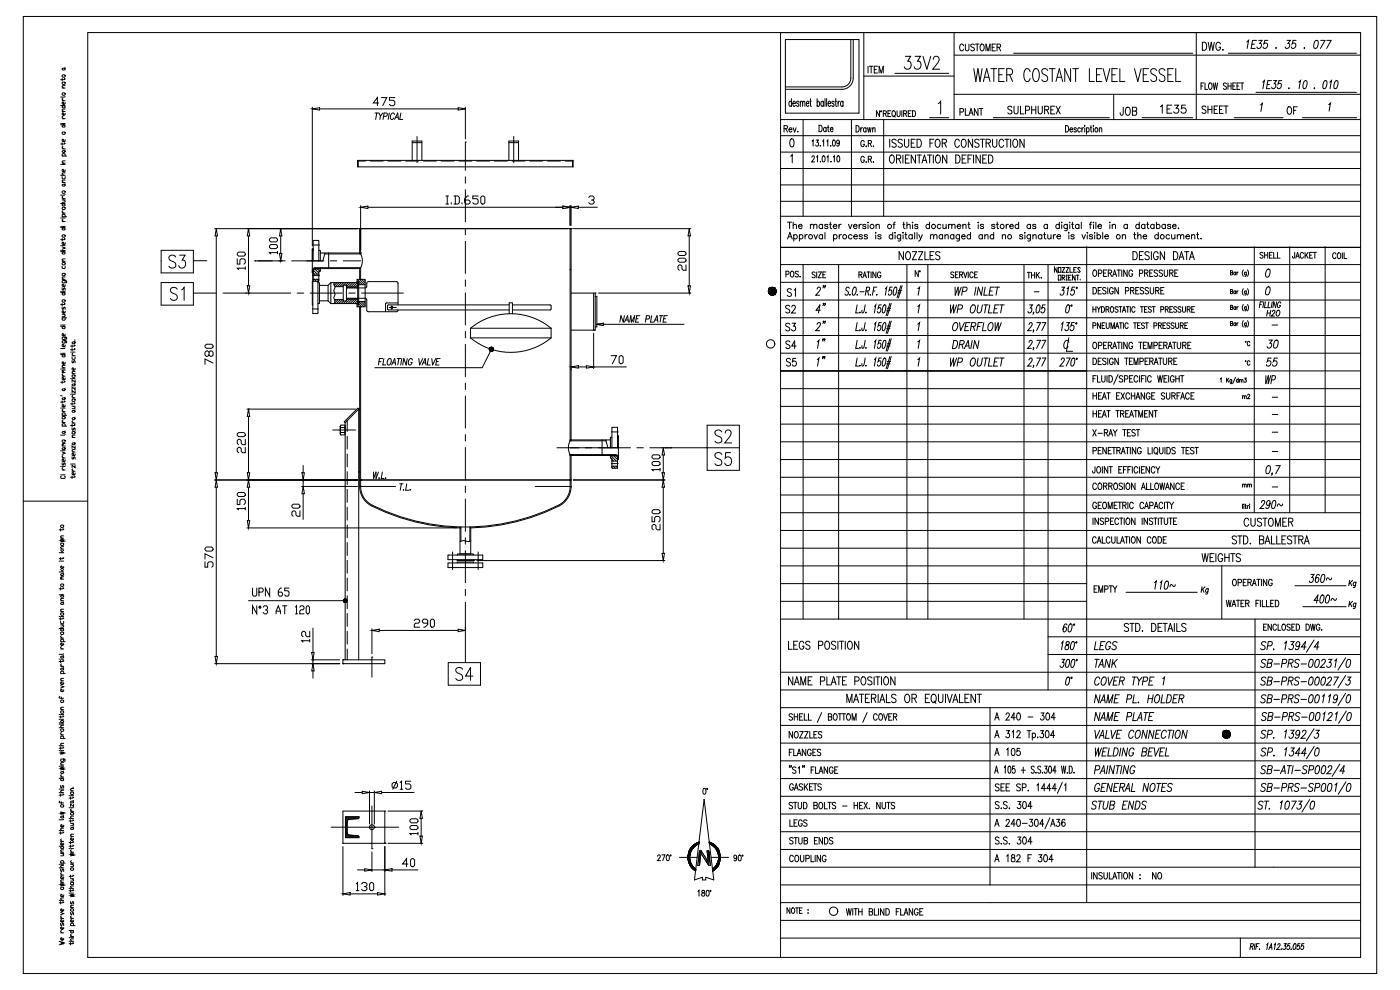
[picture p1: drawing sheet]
<svg xmlns="http://www.w3.org/2000/svg" width="420mm" height="297mm" viewBox="0 0 420 297" stroke-linecap="round" stroke-linejoin="round" font-family="sans-serif">
<g fill="none" stroke="#000" stroke-width=".3">
<path d="M107.3 48.1h64.6v1.9h-64.6zM109.6 48.3h-2.1v1.7M111.1 48.3h3.9M116.4 48.3h3.9M121.7 48.3h3.9M123.7 48.1v-5.8h2.9v5.8M123.7 42.8h2.9M125.1 40.9v7.9M127 48.3h3.9M132.4 48.3h3.8M137.7 48.3h3.8M139.6 42.6v8.5"/>
<path d="M139.6 53v2M139.6 56.9v9.7M143 48.3h3.9M148.3 48.3h3.9M152.7 48.1v-5.8h2.9v5.8M152.7 42.8h2.9M153.6 48.3h3.9M154.1 40.9v7.9M158.9 48.3h3.9M164.3 48.3h3.8M169.6 48.3h2.1v1.7M58 78.2v3.7h-9.7v-6.8h9.7v3.1h4.1"/>
<path d="M76.4 78.3h5.3M83.6 78.3h2M87.5 78.3h9.7M93.8 73.5h2M94 78.3v-6.2l1.6 .2v6M94 74.7h-.3v7.1M95.6 75.1l.5 .2v3M96.1 75.9h1.4M97.4 76.2h10.8M97.4 76.2l-.6 2.1M98.6 75.9h-1.1l-.1 .3M98.6 75.9h9.6"/>
<path d="M98.6 75.9v4.7M99.1 78.3h1.9M103 78.3h5.2M107.9 75.9v-7.3h63.4v63.4M108.2 76.2a4.4 4.4 0 0 1 0 4.1M108.2 68.6v7.6M139.6 68.5v1.9M139.6 72.4v9.6M171 68.6v63.6M58 87.9v-3.1h-9.7v6.7h9.7v-3.6h6.9M66.9 87.9h20.3M89.1 87.9h2"/>
<path d="M93 87.9h9.7M93.7 92.7h1.8M93.7 81.8h.3M93.8 82.7h2M93.8 81.8v12.3l1.6-.2v-9.5M93.8 84.4h-.1v7.1h.1M94 82.2h1.6M94 83.8h1.6M95.4 84.8l.4 .2v5.9l-.4 .2M95.8 90.2h2.6M96.1 80.7h-1.7l-.4 .6M96.1 80.6v.7l-.5 .3v2.7l-1.6 .1v-3.3l.4-.5h13.8"/>
<path d="M98.4 90.2l.8 .9M98.4 85.6v4.6M99.2 84.8l-.8 .8h-2.6M99.2 84.8h8.1M99.2 91.1h8.1M99.2 84.8v6.3M100.3 89.9h2.7M100.3 84.8l-.2 .5 .4 .8-.4 1.1 .4 1.1-.4 1 .4 1-.2 .8M100.5 86h2.5M103 85.6h.9v4.7h-.9zM103.9 86.4h5.8l.3-.4 .1-1.2 .3-.3h8.7l.3 .4v6.6M103.9 89.5h5.9l.2 .5v3.1l.4 .4h8.6l.4-.5"/>
<path d="M103.9 89.8h3.4M103.9 86.1h3.4M104.6 87.9h1.9M107.1 84.8v-1h2.4v8.2h-2.4v-.9M107.1 84.5h.5v6.8h-.5M107.3 85.4h2.2M107.3 90.4h2.2M107.3 84.5v6.8M107.9 92v53.9a6.6 6.6 0 0 0 3.6 5.9 63.1 63.1 0 0 0 26.5 6.6M107.9 80.6v3.2M108.2 80.3h-13.7l-.5 .3-.3 .6M108.2 80.3v3.5"/>
<path d="M108.2 92v53.9M108.5 87.9h12.5M116.7 92.2h2.2M117.5 91.7v1.2M119.4 90.9h-3.6l-.2 2.6M119.4 93h.1M139.6 84v1.9M139.6 87.8v9.7M139.6 99.4v2M141.1 98.5a19 19 0 0 1 24.2 0M141.1 98.5h24.2M141.1 98.5v2.9"/>
<path d="M152.7 94.1v-3.3h1v3.3M152.7 91.5h-36.2l-.3 .2v1.1l.3 .2h36.2M153.7 91.5h11.3l.3 .3v1l-.2 .2h-11.4M165.3 98.5v2.9M171.3 87.9h7.3v11.1h-7.3M178.1 87.9v11.1M178.6 88.9h.4v9.2h-.4M179 97.3l2-.3v.6zM139.6 103.3v9.7M139.6 114.9v1.9M139.6 118.8v9.6M141.1 101.4a19 19 0 0 0 24.2 0"/>
<path d="M141.1 101.4h24.2M99.8 129h6.9M102 127.9v2.2M102.3 128.3l-.3 .6 .3 .8M102.3 128.3l-.3-.4 .3-.4 1.1 .1 .1 .3-.2 .4M102.3 129.7l-.3 .4 .3 .4 1.1-.1 .1-.3-.2-.4M102.3 128.3h1M102.3 129.7h1M103.3 128.3l.2 .6-.2 .8M103.5 126.8v71.1M104.2 126.2l-.7 .6M104.2 126.2v3.2"/>
<path d="M104.2 130.9v3.8M104.2 136.2v3.9M107.6 122.7v75.2M107.6 122.7l-.3-.3-4 4.1 .2 .3M107.6 122.7h.3M107.6 122.7l-3.4 3.5M139.6 130.4v1.9M139.6 134.2v9.7M167.1 134.3h22M171 132.2a4.4 4.4 0 0 0 0 4.2M171 136.4h13.6l.7 .2 .2 .7M171 136.6l13.8 .1 .4 .5 .1 3.3-1.7-.1v-2.8l-.5-.2v-.8"/>
<path d="M171 136.4v9.5M171 132h9.6M171 132.2h10.8M171.3 136.6v7.4h-63.4M180.6 132h1.1l.1 .2M180.6 132v4.6M181.7 132h1.4M181.8 132.2l.6 2.1M183.1 136.7l1.7 .1 .5 .6M183.4 129.6h2M183.4 139.1h2M183.6 131.2l-.5 .1v3"/>
<path d="M183.6 134.3v-6l.1-.1h1.6v6.1M183.6 139.8h1.7M183.6 138.3h1.7M185.3 130.8h.2v7h-.2M191.1 134.3h1.9M194.9 134.3h17.2v-6.7h9.7v13.5h-9.7v-6.8h9.7M104.2 141.5v3.9M104.2 146.8v3.9M104.2 152.1v3.9M104.2 157.5v3.8M107.6 141.6h.3M108.2 145.9a6.3 6.3 0 0 0 3.5 5.7 62.8 62.8 0 0 0 26.3 6.5"/>
<path d="M108.2 145.9h10.5M138 158.1v8.1M138 158.1h3.2M138.3 158.1v4.3M139.6 145.8v2M139.6 149.7v9.7M141 158.1v4.2M141.2 158.1v8.1M160.5 145.9h10.5M171 144h.3v1.9M171 145.9a6.3 6.3 0 0 1-3.5 5.7 62.8 62.8 0 0 1-26.3 6.5M171.3 145.9a6.6 6.6 0 0 1-3.6 5.9 63.2 63.2 0 0 1-26.5 6.6"/>
<path d="M171.3 145.9v.3M104.2 162.8v3.8M104.2 168.1v3.9M104.2 173.4v3.9M104.2 178.7v3.9M134.4 168.9h10.4v1.3l-10.3 .1zM134.4 166.5h10.3l.1 1.4h-10.4zM135.8 165.6v5.3M137.1 168.9v-.3h5v.3M137.1 167.9v.3h5v-.3M137.2 166.5l.1-.3h4.6l.1 .3M138 166.1h3.2"/>
<path d="M139.6 161.3v1.9M139.6 165.2v9.6M139.6 176.8v1.9M141.2 162.2l-.7 .3-1.5-.4-1 .4M143.4 165.6v5.3M104.2 197.9h-1.3v1.2h12.5v-1.2h-7.8M104.2 197.9h3.4M104.2 184v3.9M104.2 189.4v3.8M104.2 194.7v3.2M111.6 197.1v6.1M134.5 198.8h9.6v6.7h-9.6z"/>
<path d="M139.6 180.6v18.2M99.3 248.1h20.3M102.9 243.3h12.5v9.7h-12.5zM103.6 245h4.1l-.3 .6-2.7 .2-.5 .7v3.3l.1 .4 .5 .3 2.7 .2 .2 .6h-4.1zM111.6 241.8v12.8"/>
<circle cx="117.5" cy="92.2" r=".3"/>
<circle cx="111.6" cy="248.1" r=".73"/>
</g>
<path d="M179 97.3l2-.3v.6z" fill="#fff" stroke="#000" stroke-width=".3"/>
<path d="M181 97.3h24.2" fill="none" stroke="#000" stroke-width=".3"/>
<g fill="#fff" stroke="#000" stroke-width=".3">
<path d="M103.1 180.2h.4z"/>
<path d="M103.1 180.3l.4-.1z"/>
<path d="M103.1 180.4l.4-.2z"/>
<path d="M103.2 180.5l.3-.3z"/>
<path d="M103.5 180.2l-.2 .4z"/>
<path d="M103.5 180.2l-.1 .4z"/>
<path d="M103.5 180.2l-.1 .5z"/>
<path d="M103.5 180.2v.5z"/>
<path d="M103.5 180.2l.1 .5z"/>
<path d="M103.5 180.2l.2 .5z"/>
<path d="M103.5 180.2l.2 .4z"/>
<path d="M103.5 180.2l.3 .4z"/>
<path d="M103.5 180.2l.4 .3z"/>
<path d="M103.5 180.2l.5 .2z"/>
<path d="M103.5 180.2l.5 .1z"/>
<path d="M103.5 180.2h.5z"/>
<path d="M103.5 180.2l.5-.1z"/>
<path d="M103.5 180.2l.5-.2z"/>
<path d="M103.5 180.2l.5-.3z"/>
<path d="M103.5 180.2l.4-.3z"/>
<path d="M103.9 179.9l-.4 .3z"/>
<path d="M103.9 179.8l-.4 .4z"/>
<path d="M103.8 179.8l-.3 .4z"/>
<path d="M103.7 179.7l-.2 .5z"/>
<path d="M103.6 179.7l-.1 .5z"/>
<path d="M103.5 179.7v.5z"/>
<path d="M103.4 179.7l.1 .5z"/>
<path d="M103.3 179.8l.2 .4z"/>
<path d="M103.2 179.8l.3 .4z"/>
<path d="M103.2 179.9l.3 .3z"/>
<path d="M103.1 179.9l.4 .3z"/>
<path d="M103.1 180l.4 .2z"/>
<path d="M103.1 180.1l.4 .1z"/>
</g>
<path d="M74.5 180.2h28.6" fill="none" stroke="#000" stroke-width=".3"/>
<g fill="#fff" stroke="#000" stroke-width=".3">
<path d="M147.4 104.8l-.2 .6z"/>
<path d="M147.4 104.8l-.1 .6z"/>
<path d="M147.4 104.8v.6z"/>
<path d="M147.4 104.8l.1 .6z"/>
<path d="M147.4 104.8l.2 .6z"/>
<path d="M147.4 104.8l.3 .6z"/>
<path d="M147.4 104.8l.3 .5z"/>
<path d="M147.4 104.8l.4 .5z"/>
<path d="M147.4 104.8l.5 .4z"/>
<path d="M147.4 104.8l.5 .3z"/>
<path d="M147.4 104.8l.6 .2z"/>
<path d="M147.4 104.8l.6 .1z"/>
<path d="M147.4 104.8h.6z"/>
<path d="M147.4 104.8l.6-.1z"/>
<path d="M147.4 104.8l.6-.2z"/>
<path d="M147.4 104.8l.5-.3z"/>
<path d="M147.4 104.8l.5-.4z"/>
<path d="M147.8 104.4l-.4 .4z"/>
<path d="M147.8 104.3l-.4 .5z"/>
<path d="M147.7 104.3l-.3 .5z"/>
<path d="M147.6 104.2l-.2 .6z"/>
<path d="M147.5 104.2l-.1 .6z"/>
<path d="M147.4 104.2v.6z"/>
<path d="M147.3 104.2l.1 .6z"/>
<path d="M147.2 104.2l.2 .6z"/>
<path d="M147.1 104.3l.3 .5z"/>
<path d="M147 104.3l.4 .5z"/>
<path d="M147 104.4l.4 .4z"/>
<path d="M146.9 104.4l.5 .4z"/>
<path d="M146.9 104.5l.5 .3z"/>
<path d="M146.9 104.6l.5 .2z"/>
<path d="M146.8 104.6l.6 .2z"/>
<path d="M146.8 104.7l.6 .1z"/>
<path d="M146.8 104.8h.6z"/>
<path d="M146.8 104.9l.6-.1z"/>
<path d="M146.8 105l.6-.2z"/>
<path d="M146.9 105l.5-.2z"/>
<path d="M146.9 105.1l.5-.3z"/>
<path d="M146.9 105.2l.5-.4z"/>
<path d="M147 105.2l.4-.4z"/>
<path d="M147.4 104.8l-.4 .4z"/>
<path d="M147.4 104.8l-.4 .5z"/>
<path d="M147.4 104.8l-.3 .5z"/>
</g>
<g fill="none" stroke="#000" stroke-width=".3">
<path d="M93.7 32.2v41.5M95.9 32.7h41.5M112.5 33.9h1M113 33.9l-.3 1.9M113.7 33.9l.4 .9-.2 1M114.9 33.9l-.8 .9M115.1 34.9l.9-.1 .1-.8-.9-.1-.3 1.9M116.8 33.9l-.4 1.9M118.3 34.4a.59 .59 0 0 0-.7-.5 .59 .59 0 0 0-.4 .7l-.1 .5a.55 .55 0 0 0 .4 .8 .55 .55 0 0 0 .6-.5M118.4 35.8l.9-1.9 .2 1.9M118.7 35.2h.7M120.2 33.9l-.3 1.9h.9"/>
<path d="M139.6 32.2v9.5M52.7 77.1a1.09 1.09 0 0 0-1.1-.6 1.09 1.09 0 0 0-.9 1l.3 .5 1.1 .6a.97 .97 0 0 1 .6 .9 .97 .97 0 0 1-.7 .9h-.6l-.7-.5M53.9 76.5h1.6l-.9 1.5a1.14 1.14 0 0 1 1 1.8 1.14 1.14 0 0 1-2-.1M53.2 86.8a1.09 1.09 0 0 0-1.2-.6 1.09 1.09 0 0 0-.9 .9l.3 .6 1.2 .5a.97 .97 0 0 1 .6 1 .97 .97 0 0 1-.8 .9h-.6l-.7-.6M54.5 87l.7-.8v3.9M187.3 94.7l-.3 1.9-.7-1.9-.4 1.9M187.3 96.6l1-1.9 .2 1.9M187.7 96h.7M188.9 96.6l.3-1.9 .3 1.9 .9-1.9-.3 1.9M190.8 95.6h.6M191.9 94.7h-.9l-.3 1.9h.9M193.8 95.7l.9-.1 .1-.8-.9-.1-.3 1.9"/>
<path d="M195.5 94.7l-.4 1.9h.9M196.2 96.6l.9-1.9 .3 1.9M196.5 96h.7M197.8 94.7h1.1M198.4 94.7l-.4 1.9M199.1 95.6h.6M200.2 94.7h-1l-.3 1.9h1M113.7 108.5h.6M114.8 107.6h-1l-.3 1.9M115.2 107.6l-.4 1.9h.9M116.6 107.7l.2-.1a.98 .98 0 0 1 .7 .8 .98 .98 0 0 1-.6 1l-.2 .1a.98 .98 0 0 1-.7-.9 .98 .98 0 0 1 .6-.9zM117.5 109.5l.9-1.9 .3 1.9"/>
<path d="M117.8 108.8h.7M119.1 107.6h1.1M119.7 107.6l-.4 1.9M120.5 107.6l-.3 1.9M122.2 107.6l-.4 1.9-.7-1.9-.3 1.9M123.7 108a.59 .59 0 0 0-.7-.4 .59 .59 0 0 0-.5 .7v.5a.59 .59 0 0 0 .5 .7 .59 .59 0 0 0 .6-.7h-.4M125.6 107.6l.3 1.9 .9-1.9M126.6 109.5l.9-1.9 .3 1.9M126.9 108.8h.8M128.5 107.6l-.3 1.9h.8M129.5 107.6l.3 1.9 .9-1.9M130.9 108.5h.6"/>
<path d="M132 107.6h-.9l-.4 1.9h1M147.1 105.3l-2.4 5h-32.3M216.5 129.6a1.09 1.09 0 0 0-1.1-.6 1.09 1.09 0 0 0-.9 .9l.3 .6 1.1 .5a.97 .97 0 0 1 .6 1 .97 .97 0 0 1-.7 .9l-1-.2-.3-.4M216.5 136.3a1.09 1.09 0 0 0-1.1-.6 1.09 1.09 0 0 0-.9 1l.3 .5 1.1 .6a.97 .97 0 0 1 .6 1 .97 .97 0 0 1-.7 .8h-.6l-.7-.5M217.6 129.9l.1-.5 .4-.4 .9 .2a1.26 1.26 0 0 1-.1 1.8l-1.5 1.9h2.1M219.2 135.8h-1.5l-.1 1.6a1.25 1.25 0 0 1 2 .7 1.25 1.25 0 0 1-1.5 1.5l-.4-.1-.3-.6M112 141.6l.1 1.9 .7-1.9v1.9l.7-1.9M113.7 143.4h.1M114.7 141.6l-.3 1.9h.8M115.7 143.4v.1zM119.9 145.1h1M120.4 145.1l-.3 2"/>
<path d="M121 146.9v.2zM122 145.1l-.3 2h.9M123 146.9v.2zM75.7 176.4v2l.4 .4h.6l.3-.4v-2M77.7 177.6h.9l.4-.4v-.4l-.4-.4h-.9v2.4M80.9 176.4v2.4l-1.3-2.4v2.4M84.4 176.4h-.3l-.6 .8v1.2l.3 .4h.6l.4-.4v-.4l-.4-.4h-.9M86.7 176.4h-1.3v.8h1l.3 .4v.8l-.3 .4h-.7l-.3-.4M77 181.7v2.4l-1.3-2.4v2.4M78 181.7l.3 .4-.3 .4-.3-.4zM79 182.1l.3-.4h.6l.4 .4v.4l-.4 .4h-.3M79.9 182.9l.4 .4v.4l-.4 .4h-.6l-.3-.4"/>
<path d="M82.8 184.1v-.8l.7-1.6 .6 1.6v.8M82.8 183.3h1.3M84.8 181.7h1.3M85.4 181.7v2.4M88.6 182.1l.4-.4v2.4M88.6 184.1h.7M89.9 182.1l.3-.4h.7l.3 .4v.4l-.3 .4h-.7l-.3 .4v.8h1.3M92.2 181.7h.3l.3 .4v1.6l-.3 .4h-.3l-.3-.4v-1.6zM138.8 200.8a1.09 1.09 0 0 0-1.2-.6 1.09 1.09 0 0 0-.9 1l.3 .5 1.2 .6a.97 .97 0 0 1 .6 .9 .97 .97 0 0 1-.8 .9l-1-.2-.3-.4M141.9 202.8h-2.2l1.4-2.6v3.9"/>
</g>
<g fill="#fff" stroke="#000" stroke-width=".3">
<path d="M137.4 32.3l2.2 .4-2.2 .3z"/>
<path d="M93.7 32.7l2.2-.4v.7z"/>
</g>
<path d="M93.7 32.7h.1M113.6 30.9h-1.6l1.2-1.6v2.4M114.4 29.3h1.6l-1.2 2.4M118.4 29.3h-1.6v.8h1.2l.4 .4v.8l-.4 .4h-.8l-.4-.4M139.6 42.6h.1M93.7 74.7h.1M74.1 158.4h62.9M74.1 144h33.1M74.5 146.2v10" fill="none" stroke="#000" stroke-width=".3"/>
<g fill="#fff" stroke="#000" stroke-width=".3">
<path d="M74.2 156.2h.7l-.4 2.2z"/>
<path d="M74.5 144l.4 2.2h-.7z"/>
</g>
<path d="M74.1 68.6h33.1M74.5 70.8v14.9M73.7 87.9h.4M71.2 149.8v1.6h.8v-1.2l.4-.4h.8l.4 .4v.8l-.4 .4M71.6 147.7h1.6l.4 .4v.4l-.4 .4h-1.6l-.4-.4v-.4zM73.6 152.6h-2.4l.4 .4M73.6 152.2v.8M74.5 144h.1M108.2 144h.1M138 158.4h.1" fill="none" stroke="#000" stroke-width=".3"/>
<g fill="#fff" stroke="#000" stroke-width=".3">
<path d="M74.2 85.7h.7l-.4 2.2z"/>
<path d="M74.5 68.6l.4 2.2h-.7z"/>
</g>
<path d="M71.2 77.6v1.6h.8v-1.2l.4-.4h.8l.4 .4v.8l-.4 .4M71.6 75.6h1.6l.4 .4v.4l-.4 .4h-1.6l-.4-.4v-.4zM74.5 68.6h.1M108.2 68.6h.1M73.6 80.5h-2.4l.4 .4M73.6 80v.9M74.7 87.9h.1M172 144h27.4M199 146.2v19.8M143 168.2h56.4" fill="none" stroke="#000" stroke-width=".3"/>
<g fill="#fff" stroke="#000" stroke-width=".3">
<path d="M199 144l.3 2.2h-.7z"/>
<path d="M198.6 166h.7l-.3 2.2z"/>
</g>
<path d="M198.5 134.3h.1M199 136.5v5.3M171 144h.1M172 144h27.4M195.6 154.9v1.6h.8v-1.2l.4-.4h.8l.4 .4v.8l-.4 .4M196 152.9h1.6l.4 .4v.4l-.4 .4h-1.6l-.4-.4v-.4zM198 157.3v1.6h-.8l-.4-.4v-.8l-.4-.4h-.4l-.4 .4v.8l.4 .4M142.1 168.2h.1M199 168.2h.1" fill="none" stroke="#000" stroke-width=".3"/>
<g fill="#fff" stroke="#000" stroke-width=".3">
<path d="M199 134.3l.3 2.2h-.7z"/>
<path d="M198.6 141.8h.7l-.3 2.2z"/>
</g>
<path d="M196 138.5h1.6l.4 .4v.4l-.4 .4h-1.6l-.4-.4v-.4zM196 136.4h1.6l.4 .4v.4l-.4 .4h-1.6l-.4-.4v-.4zM199.5 134.3h.1M171 144h.1M198 140.9h-2.4l.4 .4M198 140.5v.8M199 144h.1M93.4 199.1h8.5M93.4 197.9h8.5M93.9 188.4v7.4M93.9 197.9v1.2M93.9 201.3v2.1" fill="none" stroke="#000" stroke-width=".3"/>
<g fill="#fff" stroke="#000" stroke-width=".3">
<path d="M93.9 199.1l.3 2.2h-.7z"/>
<path d="M93.5 195.8h.7l-.3 2.1z"/>
</g>
<path d="M74.1 122.7h32.5M74.5 124.9v16.9M74.1 144h33.1M92.9 192.2h-2.4l.4 .4M92.9 189.4v1.6h-.8l-.4-.4v-.8l-.4-.4h-.4l-.4 .4v.8l.4 .4M92.9 191.8v.8M93.9 197.9h.1M102.9 199.1h.1M102.9 197.9h.1" fill="none" stroke="#000" stroke-width=".3"/>
<g fill="#fff" stroke="#000" stroke-width=".3">
<path d="M74.2 141.8h.7l-.4 2.2z"/>
<path d="M74.5 122.7l.4 2.2h-.7z"/>
</g>
<path d="M171.3 110.6v.4M173.5 110.1h2.4M178.1 100v10.6M178.1 110.1h9.8M71.6 129.8h1.6l.4 .4v.4l-.4 .4h-1.6l-.4-.4v-.4zM73.6 134.2v1.6h-.8l-.4-.4v-.8l-.4-.4h-.4l-.4 .4v.8l.4 .4M73.6 131.8v1.6h-.8l-.4-.4v-.8l-.4-.4h-.4l-.4 .4v.8l.4 .4M74.5 122.7h.1M107.6 122.7h.1M108.2 144h.1" fill="none" stroke="#000" stroke-width=".3"/>
<g fill="#fff" stroke="#000" stroke-width=".3">
<path d="M171.3 110.1l2.2-.4v.7z"/>
<path d="M175.9 109.7l2.2 .4-2.2 .3z"/>
</g>
<path d="M172 68.6h35.2M206.8 70.8v14.9M178.1 99h.1M179.5 87.9h27.7M171.3 110h.1M178.1 110.1h.1M183.3 106.7h1.6l-1.2 2.4M186.1 106.7h.4l.4 .4v1.6l-.4 .4h-.4l-.4-.4v-1.6z" fill="none" stroke="#000" stroke-width=".3"/>
<g fill="#fff" stroke="#000" stroke-width=".3">
<path d="M206.8 68.6l.3 2.2h-.7z"/>
<path d="M206.4 85.7h.7l-.3 2.2z"/>
</g>
<path d="M171 68.6h.1M203.4 77.9l.4-.4h1.6l.4 .4v.4l-.4 .4h-1.6l-.4-.4zM203.4 75.8l.4-.4h1.6l.4 .4v.4l-.4 .4h-1.6l-.4-.4zM205.8 79.5v1.6h-.8l-.4-.4v-.8l-.4-.4h-.4l-.4 .4v.8l.4 .4M178.6 87.9h.1M206.8 87.9h.1M106.5 237.7h2.2M110.8 237.3v9.9M110.8 237.7h1.5M112.3 237.3v9.9M114.5 237.7h9.7" fill="none" stroke="#000" stroke-width=".3"/>
<g fill="#fff" stroke="#000" stroke-width=".3">
<path d="M108.7 237.4l2.1 .3-2.1 .4z"/>
<path d="M112.3 237.7l2.2-.3v.7z"/>
</g>
<path d="M110.8 237.7h.1M118 234.8h.8l.4 .4v.8l-.4 .4h-.8l-.4-.4v-.8zM119 234.4l-1.2 2.4M120 234.8l.4-.4v2.4M120 236.8h.8M123.2 234.4h-1.6v.8h1.2l.4 .4v.8l-.4 .4h-.8l-.4-.4M110.8 248.1h.1M112.3 248.1h.1M116.4 253h10.4M116.4 243.3h10.4M126.3 245.5v5.3" fill="none" stroke="#000" stroke-width=".3"/>
<g fill="#fff" stroke="#000" stroke-width=".3">
<path d="M126 250.8h.7l-.4 2.2z"/>
<path d="M126.3 243.3l.4 2.2h-.7z"/>
</g>
<path d="M111.6 255.6v5.8M115.4 253h.1M115.4 243.3h.1M115.4 253.9v7.5M123 248l.4-.4h1.6l.4 .4v.4l-.4 .5h-1.6l-.4-.5zM123 246l.4-.4h1.6l.4 .4v.4l-.4 .4h-1.6l-.4-.4zM125.4 250.1h-2.4l.4 .4M125.4 249.7v.8M126.3 243.3h.1M107.2 261h2.2M111.6 261h3.8M117.6 261h7.7" fill="none" stroke="#000" stroke-width=".3"/>
<g fill="#fff" stroke="#000" stroke-width=".3">
<path d="M109.4 260.6l2.2 .4-2.2 .3z"/>
<path d="M115.4 261l2.2-.4v.7z"/>
</g>
<path d="M102.9 253.9v14.7M111.6 254.6h.1M115.4 253h.1M115.4 253.9v14.7M122.4 259.2h-1.6l1.2-1.6v2.4M123.6 257.6h.4l.4 .4v1.6l-.4 .4h-.4l-.4-.4v-1.6zM105 268.1h8.3M115.4 261h.1" fill="none" stroke="#000" stroke-width=".3"/>
<g fill="#fff" stroke="#000" stroke-width=".3">
<path d="M102.9 268.1l2.1-.3v.7z"/>
<path d="M113.3 267.8l2.1 .3-2.1 .4z"/>
</g>
<path d="M108.2 61.7v13.2M110.4 62.2h58.4M171 61.7v5.9M102.9 253h.1M115.4 253h.1M106.9 265.2l.4-.4v2.4M106.9 267.2h.8M108.5 265.2l.4-.4h.8l.4 .4v.4l-.4 .4h-.4M109.7 266l.4 .4v.4l-.4 .4h-.8l-.4-.4M110.9 265.2l.4-.4h.4l.4 .4v1.6l-.4 .4h-.4l-.4-.4zM115.4 268.1h.1" fill="none" stroke="#000" stroke-width=".3"/>
<g fill="#fff" stroke="#000" stroke-width=".3">
<path d="M168.8 61.8l2.2 .4-2.2 .3z"/>
<path d="M108.2 62.2l2.2-.4v.7z"/>
</g>
<g fill="none" stroke="#000" stroke-width=".3">
<path d="M133.8 58.8h.8M134.2 58.8v2.4M136.2 58.8h1.2l.4 .4v1.6l-.4 .4h-1.2M136.6 58.8v2.4M140.6 58.8h-.4l-.8 .8v1.2l.4 .4h.8l.4-.4v-.4l-.4-.4h-1.2M143.4 58.8h-1.6v.8h1.2l.4 .4v.8l-.4 .4h-.8l-.4-.4M144.2 59.2l.4-.4h.4l.4 .4v1.6l-.4 .4h-.4l-.4-.4zM108.2 75.9h.1M108.2 62.2h.1M133.8 61.2h.8M135.4 60.8v.4M138.6 60.8v.4"/>
<path d="M166.7 62.2h2.1M171 68.6h.1M171 61.7v5.9M171 62.2h.3M171.3 61.7v5.9M173.5 62.2h5.7"/>
</g>
<g fill="#fff" stroke="#000" stroke-width=".3">
<path d="M168.8 61.8l2.2 .4-2.2 .3z"/>
<path d="M171.3 62.2l2.2-.4v.7z"/>
</g>
<path d="M176.6 59.2l.4-.4h.8l.4 .4v.4l-.4 .4h-.4M77.4 78.3h7.3M83.7 68.6h86.6M84.2 70.8v5.3M171 68.6h.1M171.3 68.6h.1M171.3 62.2h.1M177.8 60l.4 .4v.4l-.4 .4h-.8l-.4-.4" fill="none" stroke="#000" stroke-width=".3"/>
<g fill="#fff" stroke="#000" stroke-width=".3">
<path d="M84.2 68.6l.4 2.2h-.8z"/>
<path d="M83.8 76.1h.8l-.4 2.2z"/>
</g>
<path d="M76.4 78.3h.1M80.8 73.8l.4-.4h1.6l.4 .4v.4l-.4 .4h-1.6l-.4-.4zM80.8 71.8l.4-.4h1.6l.4 .4v.4l-.4 .4h-1.6l-.4-.4zM83.2 75.8h-2.4l.4 .4M83.2 75.4v.8M84.2 78.3h.1M171.3 68.6h.1M90.9 139.6v2.2M90.5 145.9h16.7M90.5 144h16.7M90.9 144v1.9M90.9 148.1v7.7" fill="none" stroke="#000" stroke-width=".3"/>
<g fill="#fff" stroke="#000" stroke-width=".3">
<path d="M90.6 141.8h.7l-.4 2.2z"/>
<path d="M90.9 145.9l.4 2.2h-.7z"/>
</g>
<path d="M87.6 151.6l.4-.4h1.6l.4 .4v.4l-.4 .4h-1.6l-.4-.4zM90 153.3v1.6h-.8l-.4-.4v-.8l-.4-.4h-.4l-.4 .4v.8l.4 .4M90.9 144h.1M108.2 145.9h.1M108.2 144h.1M111.6 188.6v7.5M113.7 189.1h23.7M139.6 188.1v.5" fill="none" stroke="#000" stroke-width=".3"/>
<g fill="#fff" stroke="#000" stroke-width=".3">
<path d="M111.6 189.1l2.1-.4v.8z"/>
<path d="M137.4 188.7l2.2 .4-2.2 .4z"/>
</g>
<path d="M64.4 144h42.8M64.9 146.2v50.7M64.4 199.1h37.5M111.6 197.1h.1M124.3 186.1l.4-.4h.8l.4 .4v.4l-.4 .4h-.8l-.4 .4v.8h1.6M128.3 186.9h-1.2l-.4-.4v-.4l.4-.4h.8l.4 .4v1.2l-.8 .8h-.4M129.5 185.7h.4l.4 .4v1.6l-.4 .4h-.4l-.4-.4v-1.6zM139.6 189.1h.1" fill="none" stroke="#000" stroke-width=".3"/>
<g fill="#fff" stroke="#000" stroke-width=".3">
<path d="M64.9 144l.3 2.2h-.7z"/>
<path d="M64.5 196.9h.7l-.3 2.2z"/>
</g>
<path d="M64.4 68.6h42.8M64.9 70.8v71M64.4 144h42.8M108.2 144h.1M61.5 168.5v1.6h.8v-1.2l.4-.4h.8l.4 .4v.8l-.4 .4M61.5 164.5l.4-.4h1.6l.4 .4v.4l-.4 .4h-1.6l-.4-.4zM63.9 167.3l-2.4-1.2v1.6M64.9 199.1h.1M102.9 199.1h.1" fill="none" stroke="#000" stroke-width=".3"/>
<g fill="#fff" stroke="#000" stroke-width=".3">
<path d="M64.5 141.8h.7l-.3 2.2z"/>
<path d="M64.9 68.6l.3 2.2h-.7z"/>
</g>
<g fill="none" stroke="#000" stroke-width=".3">
<path d="M64.9 68.6h.1M108.2 68.6h.1M107.1 84.5h.1M107.1 83.8l1.6 1.6M107.6 85l.4 .4M107.8 83.8l1.6 1.6M108.5 83.8l1 1.1M109.2 83.8l.3 .4M61.5 103.7l.4-.4h1.6l.4 .4v.4l-.4 .4h-1.6l-.4-.4zM62.7 105.7l.4-.4h.4l.4 .4v.8l-.4 .4h-.4l-.4-.4v-.8l-.4-.4h-.4l-.4 .4v.8l.4 .4h.4l.4-.4M63.9 108.9l-2.4-1.2v1.6M108.2 144h.1"/>
<path d="M103.9 245l-.3 .2M104.2 249.5l-.6 .5M104.2 249.1l-.6 .6M104.2 248.8l-.6 .5M104.2 248.5l-.6 .5M104.2 248.1l-.6 .5M104.2 247.8l-.6 .5M104.2 247.4l-.6 .6M104.2 247.1l-.6 .5M104.2 246.7l-.6 .6M104.2 249.8l-.6 .6M104.2 246.4l-.6 .5"/>
<path d="M104.2 245l-.6 .6M104.2 250.1l-.6 .6M104.4 250.3l-.8 .7M104.5 245l-.9 .9M104.6 250.4l-.9 .9M104.9 250.5l-.8 .8M104.9 245l-1.3 1.3M105.2 250.5l-.8 .8M105.2 245l-1.6 1.6M105.5 250.5l-.8 .8M105.6 245l-.8 .8M105.8 250.6l-.7 .7"/>
<path d="M105.9 245l-.8 .8M106.1 250.6l-.7 .7M106.2 245l-.7 .7M106.4 250.6l-.6 .7M106.6 245l-.7 .7M106.8 250.6l-.7 .7M106.9 245l-.6 .7M107.1 250.7l-.6 .6M107.3 245l-.7 .6M107.4 250.7l-.6 .6M107.6 250.8l-.5 .5M107.6 245l-.6 .6"/>
<path d="M107.7 245.3l-.3 .3M107.7 251.1l-.2 .2"/>
</g>
<g fill="#fff" stroke="#000" stroke-width=".3">
<path d="M107.3 84.5h.3v.9h-.3z"/>
<path d="M107.3 90.4h.3v.9h-.3z"/>
</g>
<g fill="none" stroke="#000" stroke-width=".3">
<path d="M7 4.9h406v287.1h-406zM26.3 9.8h381.9v277.4h-381.9zM234.2 9.8v277.4M235.6 11.9h22.1v22h-22.1zM255.2 11.9v11.5a2.65 2.65 0 0 1-2.6 2.7h-17M255.9 11.9v11.5a3.4 3.4 0 0 1-3.3 3.4h-17M259.1 9.8v26.1M260.4 19.9v2M260.8 19.9h1.1M261.3 19.9v2M263.3 19.9h-1v2h1M271.6 16.9h1.6l-.9 1.5a1.14 1.14 0 0 1 1 1.7 1.14 1.14 0 0 1-2-.1"/>
<path d="M274.5 16.9h1.6l-.9 1.5a1.14 1.14 0 0 1 1 1.7 1.14 1.14 0 0 1-2-.1M276.9 16.9l1.1 3.9 1.2-3.9M280 17.8l.1-.5 .5-.4 .8 .2a1.27 1.27 0 0 1-.1 1.8l-1.5 1.9h2.1M286.2 9.8v26.1M286.2 16.5h122M289 13.7a.6 .6 0 0 0-.7-.5 .6 .6 0 0 0-.4 .8v.5a.6 .6 0 0 0 .4 .7 .6 .6 0 0 0 .7-.4M289.6 13.2v1.5l.5 .6 .5-.3 .1-1.8M292.3 13.5l-.4-.3-.7 .3 .2 .5 .9 .7v.3l-.4 .3-.7-.3M292.6 13.2h1.1M293.1 13.2v2.1M294.3 13.3l.2-.1a1.04 1.04 0 0 1 .8 1 1.04 1.04 0 0 1-.8 1.1 1.34 1.34 0 0 1-.2-2zM295.8 15.3v-2.1l.6 2.1 .6-2.1v2.1"/>
<path d="M297.6 14.2h.6M298.6 13.2h-1v2.1h1M299.1 14.2l.9-.1 .2-.3-.2-.5-.9-.1v2.1M299.6 14.2l.6 1.1M304.1 16h53.7M358.9 9.8v26.1M360.7 12.7a1.29 1.29 0 0 1 1.3 .8 1.29 1.29 0 0 1-.4 1.5l-.9 .1zM362.4 12.7l.5 2.4 .5-2.4 .4 2.4 .5-2.4M366.1 13.2a.71 .71 0 0 0-.9-.5 .71 .71 0 0 0-.5 .9v.6a.72 .72 0 0 0 .7 .9 .72 .72 0 0 0 .7-.9h-.4M366.9 14.9v.2zM368.4 16h38.5M374 12.6l.5-.5-.4 2.4"/>
<path d="M375.5 13.3h.8M376.9 12.1h-1.2l-.4 2.4h1.2M377.6 12.1h1l-.7 .9a.78 .78 0 0 1 .5 1 .78 .78 0 0 1-1 .5l-.3-.4M380.3 12.1h-.9l-.2 1.1a.7 .7 0 0 1 1-.1 .7 .7 0 0 1-.1 1.1 .62 .62 0 0 1-.7 .4 .62 .62 0 0 1-.5-.5M382.7 14.4h.2zM386.1 12.1h1l-.7 .9a.78 .78 0 0 1 .5 1 .78 .78 0 0 1-1 .5l-.4-.4M388.8 12.1h-.9l-.3 1.1a.7 .7 0 0 1 1.1-.1 .7 .7 0 0 1-.2 1.1 .62 .62 0 0 1-.6 .4 .62 .62 0 0 1-.5-.5M391.3 14.3l-.1 .2zM394.6 12.2l.5-.1a1.54 1.54 0 0 1-.6 2.4 1.76 1.76 0 0 1 .1-2.3zM396.2 12.1h1.3l-1.4 2.4M398 12.1h1.3l-1.3 2.4M18.2 37.4h1.3"/>
<path d="M18.2 37.1h.2M18.2 31.6h1.3M18.6 39.8l.7-.2 .2 .5-.6 .2zM18.6 37.8l.5-.4 .4 .6-.6 .1zM18.6 32l.5-.4 .4 .6-.6 .2zM18.6 28l.7-.1 .2 .5-.6 .2zM18.6 24.8l.7-.2 .2 .6-.6 .1zM18.6 22.6l.7-.2 .2 .6-.6 .2zM18.6 20.6l.7-.1 .2 .3-.6 .2zM18.6 23.5v.8M18.6 37.1h.9M18.6 35.6h.9"/>
<path d="M18.6 33.5h.9M18.6 30.2h.9M18.6 26.4h.9M18.9 34.9l-.3 .4 .5 .3M18.9 29.5l-.3 .3 .5 .4M19.3 23.5l.2 .2-.2 .2h-1.1M19.5 34l-.2 .5-.7-.1v-.4l.3-.2 .2 .2v.5M19.5 32.7l-.9 .2 .5 .6M19.5 30.7l-.2 .6-.7-.2v-.4l.3-.1 .2 .1v.6M19.5 28.9l-1.3 .2M19.5 25.7l-.9 .2 .5 .5M19.5 20.3l-.2 .2"/>
<path d="M234.2 35.9h174M235.2 38.6l.9-.1v-.7l-.9-.1v1.9M235.7 38.6l.5 1M236.7 38.9h.9l-.2-.5a.58 .58 0 0 0-.7 .6 .58 .58 0 0 0 .7 .5l.2-.2M237.4 30.7l-.2-.3a.85 .85 0 0 0-.5 .7 .85 .85 0 0 0 .5 .8l.2-.3M237.4 29.6v2.3M237.8 31h.8l-.3-.6a.85 .85 0 0 0-.5 .7 .85 .85 0 0 0 .5 .8l.3-.3M237.9 38.3l.5 1.3 .4-1.3M239.3 39.4v.2zM239.6 30.7l-.2-.3-.4 .3 .6 .6v.5l-.4 .1-.2-.3M240.1 30.8l.3-.4 .3 .1 .1 1.4M240.1 30.4v1.5"/>
<path d="M240.8 30.8l.3-.4 .3 .1 .1 1.4M240.9 35.9v29M241.9 31h.7l-.2-.6a.85 .85 0 0 0-.5 .7 .85 .85 0 0 0 .5 .8l.2-.3M242.9 30.4h.5M243.1 29.6v1.9l.3 .4M245.1 30.7l.3-.3a.85 .85 0 0 1 .5 .7 .85 .85 0 0 1-.5 .8l-.3-.3M245.1 29.6v2.3M245.7 37.6a1.04 1.04 0 0 1 1 .7 1.04 1.04 0 0 1-.3 1.1l-.7 .1zM247 30.7l-.3-.3a.85 .85 0 0 0-.5 .7 .85 .85 0 0 0 .5 .8l.3-.3M247 30.4v1.5M247.5 29.6v2.3M247.8 38.5l-.1-.2a.56 .56 0 0 0-.7 .6 .56 .56 0 0 0 .7 .5l.1-.2"/>
<path d="M247.8 38.2v1.3M248 29.6v2.3M248.2 38.2h.5M248.4 31h.8l-.3-.6a.85 .85 0 0 0-.5 .7 .85 .85 0 0 0 .5 .8l.3-.3M248.4 37.6v1.5l.4 .4M249.1 38.8h.8l-.2-.5a.56 .56 0 0 0-.6 .6 .56 .56 0 0 0 .6 .5l.2-.2M250.2 30.7l-.2-.3-.4 .1v.4l.6 .4v.3l-.2 .3-.5-.3M250.5 30.4h.5M250.7 29.6v1.9l.3 .4M251.4 30.4v1.5M251.9 30.4l-.3 .1-.2 .5M252.9 30.7l-.3-.3a.85 .85 0 0 0-.5 .7 .85 .85 0 0 0 .5 .8l.3-.3"/>
<path d="M252.9 30.4v1.5M255.4 35.9v29M256.8 37.7a1.04 1.04 0 0 1 1 .7 1.04 1.04 0 0 1-.3 1.1l-.7 .1zM258.2 38.3v1.3M258.7 38.3l-.3 .1-.2 .5M259.1 22.8h27.1M259.8 38.6l-.1-.2a.56 .56 0 0 0-.7 .6 .56 .56 0 0 0 .7 .5l.1-.2M259.8 38.3v1.3M260.3 38.3l.2 1.3 .3-1.3 .3 1.3 .2-1.3M261.8 38.7l.3-.4 .3 .1 .1 1.2M261.8 38.3v1.3M262.3 20.8h.6"/>
<path d="M263.7 21.9v-2l.6 2 .7-2v2M263.8 33.2v1.8l-.9-1.8v1.8M265 34.1l.8-.1v-.7l-.8-.1v1.8M265.1 35.9v29M265.4 34.1l.5 .9M266.4 34.1h.5M267.2 33.2h-.8v1.8h.8M267.8 33.3l.2-.1a.89 .89 0 0 1 .6 .9 .89 .89 0 0 1-.6 .9 1.16 1.16 0 0 1-.2-1.7zM268.2 34.6l.4 .5M268.5 22h16.1M269.1 33.2v1.3l.4 .5 .4-.3 .1-1.5M270.5 33.2v1.8"/>
<path d="M271.1 34.1l.8-.1v-.7l-.8-.1v1.8M271.5 34.1l.5 .9M272.5 34.1h.5M273.3 33.2h-.8v1.8h.8M273.7 33.2a.87 .87 0 0 1 1 .9 .87 .87 0 0 1-1 .9zM278.8 35.3h5.8M281.4 31.1l.8-.7v3.8M286.2 28.3h122M288 33.6l.9-.1 .1-.3-.1-.6h-.9v2M289.6 32.6v2h.9M290.7 34.6l.6-2 .6 2M290.9 33.9h.8"/>
<path d="M292.1 20.6l.6 3.9 .7-3.9 .6 3.9 .6-3.9M293.4 32.6v2l-1.1-2v2M293.8 32.6h1M294.3 32.6v2M295 24.5l1-3.9 1 3.9M295.4 23.2h1.2M297.2 20.6h1.8M298 35.3h34.8M298.1 20.6v3.9M299.6 22.4h1M301.3 20.6h-1.7v3.9h1.7M302 22.4h1.1a.98 .98 0 0 0 .7-.9 .98 .98 0 0 0-.7-.9h-1.1v3.9"/>
<path d="M302.9 22.4l.9 2.1M303.6 32.2a.61 .61 0 0 0-.8-.3 .61 .61 0 0 0-.4 .7l1 .6 .2 .6a.72 .72 0 0 1-1.3 0M304.2 31.9v1.6a.62 .62 0 0 0 .6 .7 .62 .62 0 0 0 .6-.7v-1.6M306.1 31.9v2.3h1.1M307.6 33.1l1.1-.1 .2-.4-.2-.6-1.1-.1v2.3M309 21.5a.88 .88 0 0 0-.9-.9 .88 .88 0 0 0-.8 .9v2a.88 .88 0 0 0 .8 1 .88 .88 0 0 0 .9-1M309.5 31.9v2.3M309.5 33h1.2M310.3 20.8l.2-.2a1.17 1.17 0 0 1 1.3 1.5 2.53 2.53 0 0 1-.8 2.4 1.18 1.18 0 0 1-1.2-1.5v-.9zM310.7 31.9v2.3M311.4 31.9v1.6a.62 .62 0 0 0 .6 .7 .62 .62 0 0 0 .7-.7v-1.6M313.4 33l1-.1 .2-.4-.2-.5-1-.1v2.3"/>
<path d="M314 33l.6 1.2M314.3 21.1a.91 .91 0 0 0-1.5-.4 .91 .91 0 0 0 .2 1.5l.8 .4a.98 .98 0 0 1 .4 1.4 .98 .98 0 0 1-1.4 .3l-.3-.4M314.8 20.6h1.7M315.2 33h.7M315.7 20.6v3.9M316.4 31.9h-1.2v2.3h1.2M316.8 24.5l1-3.9 1 3.9M316.8 31.9l1.3 2.3M317.2 23.2h1.2M318.1 31.9l-1.3 2.3M319.6 37.7a1.04 1.04 0 0 1 1 .7 1.04 1.04 0 0 1-.3 1.1l-.7 .1zM321 38.9h.8l-.2-.5a.56 .56 0 0 0-.6 .6 .56 .56 0 0 0 .6 .5l.2-.2"/>
<path d="M321.2 20.6v3.9l-1.8-3.9v3.9M321.8 20.6h1.7M322.7 20.6v3.9M322.9 38.6l-.3-.3-.4 .1v.4l.6 .3 .1 .2-.3 .3-.4-.3M324.1 38.6l-.2-.2a.56 .56 0 0 0-.6 .6 .56 .56 0 0 0 .6 .5l.2-.2M324.5 38.3v1.3M325.1 38.3l-.4 .1-.2 .5M325.4 37.7v.2zM325.4 38.4v1.2M325.9 38.6l.2-.2a.56 .56 0 0 1 .6 .6 .56 .56 0 0 1-.6 .5l-.2-.2M325.9 38.3v2M326.8 20.6v3.9h1.5"/>
<path d="M327.1 38.3h.4M327.3 37.7v1.5l.3 .4M328 37.7v.2zM328 38.4v1.2M328.7 38.4a.56 .56 0 0 1 .6 .6 .56 .56 0 0 1-.6 .5l-.2-.4zM328.9 22.4h1M329.8 38.7l.3-.4 .3 .1 .1 1.2M329.8 38.3v1.3M330.5 20.6h-1.6v3.9h1.6M330.9 20.6l1 3.9 1-3.9M333.6 22.4h1M334.1 28.3v7.6"/>
<path d="M335.2 20.6h-1.6v3.9h1.6M335.9 20.6v3.9h1.5M336.9 32.2l-.1 2.3h-.6l-.2-.7M338 32.3l.1-.1a1.32 1.32 0 0 1 1 .9 1.32 1.32 0 0 1-.4 1.4l-.2 .1a1.31 1.31 0 0 1-1-1 1.31 1.31 0 0 1 .5-1.3zM339.7 33.3h.8l.4 .2 .1 .6-.5 .5h-.8v-2.4h.8l.4 .2v.7l-.4 .2M340.3 20.6l1 3.9 1-3.9M342.6 35.3h15.2M342.9 22.4h1M344.6 20.6h-1.7v3.9h1.7M347 21.1a.91 .91 0 0 0-1.5-.4 .91 .91 0 0 0 .2 1.5l.8 .4a.98 .98 0 0 1 .4 1.4 .98 .98 0 0 1-1.5 .3l-.2-.4M348.1 32l.6-.5v2.5M349.5 21.1a.91 .91 0 0 0-1.5-.4 .91 .91 0 0 0 .2 1.5l.8 .4a.98 .98 0 0 1 .4 1.4 .98 .98 0 0 1-1.4 .3l-.3-.4"/>
<path d="M350.1 32.7h.9M350.3 22.4h1M351.5 31.5h-1.4v2.5h1.4M352 20.6h-1.7v3.9h1.7M352.3 31.5h1.2l-.6 1a.78 .78 0 0 1 .6 1.2 .78 .78 0 0 1-1.4-.2M352.7 20.6v3.9h1.5M355.6 31.5h-1.1l-.1 1.1a.83 .83 0 0 1 1.2 0 .83 .83 0 0 1-.1 1.2 .83 .83 0 0 1-1.2-.3M360.3 25.8h.5M361.1 24.9h-.8v1.9M361.5 24.9v1.9h.8M361.8 32.1a.59 .59 0 0 0-.8-.3 .59 .59 0 0 0-.3 .7l.9 .6 .2 .6a.69 .69 0 0 1-1.2 0M362.4 31.8v2.2"/>
<path d="M362.4 32.9h1.1M362.8 25l.1-.1a1.02 1.02 0 0 1 .7 1 1.02 1.02 0 0 1-.7 .9 1.38 1.38 0 0 1-.1-1.8zM363.5 31.8v2.2M363.9 24.9l.4 1.9 .3-1.9 .3 1.9 .4-1.9M364.2 32.9h.7M365.3 31.8h-1.1v2.2h1.1M365.8 32.9h.7M366.9 31.8h-1.1v2.2h1.1M367.2 31.8h1.2M367.8 31.8v2.2M367.9 25.2l-.3-.3-.6 .3 .1 .4 .5 .3a.5 .5 0 0 1 .2 .8 .5 .5 0 0 1-.8-.2M368.4 25.8h.9"/>
<path d="M368.4 24.9v1.9M369.3 24.9v1.9M369.8 25.8h.6M370.2 35.3h14.7M370.7 24.9h-.9v1.9h.9M371.1 25.8h.5M371.9 24.9h-.8v1.9h.8M372.2 24.9h.9M372.6 24.9v1.9M376.8 27.7h30.1M378.1 31.5l.6-.5-.5 2.5M378.8 24.6l.5-.4-.5 2.4"/>
<path d="M380.1 25.3h.7M381.4 24.2h-1.1l-.4 2.4h1.1M382 24.2h.9l-.6 .9a.78 .78 0 0 1 .4 .9 .78 .78 0 0 1-.9 .6l-.3-.5M384.5 24.2h-.8l-.3 1 .1-.1a.54 .54 0 0 1 .9 .2 .8 .8 0 0 1-.2 1 .8 .8 0 0 1-1 .1l-.1-.3M386.5 32.1l.1-.1a1.14 1.14 0 0 1 .9 1.1 1.14 1.14 0 0 1-.9 1.2 1.48 1.48 0 0 1-.1-2.2zM386.7 26.4l-.1 .2zM388.1 33.1h.6M389.2 32h-1.1v2.3M389.6 24.6l.5-.4-.4 2.4M390.7 35.3h16.3M391.3 24.3l.5-.1a1.63 1.63 0 0 1-.6 2.4 1.9 1.9 0 0 1 .1-2.3zM394.3 26.4v.2z"/>
<path d="M397.3 24.3l.4-.1a1.63 1.63 0 0 1-.5 2.4 1.9 1.9 0 0 1 .1-2.3zM398.6 31.4l.5-.5-.4 2.4M398.9 24.6l.5-.4-.4 2.4M400.6 24.3l.5-.1a1.73 1.73 0 0 1-.5 2.4h-.1a1.9 1.9 0 0 1 .1-2.3zM18.2 52.6h1.3M18.2 49.3h.2M18.6 57.5l.7-.2 .2 .5-.6 .2zM18.6 55.5l.7-.2 .2 .3-.6 .2zM18.6 52.9v.6l.3 .2 .6-.2v-.6M18.6 45.4l.7-.2 .2 .3-.6 .2zM18.6 42.8v.8M18.6 60h.9"/>
<path d="M18.6 59.6h.9M18.6 54.7h.9M18.6 49.3h.9M18.6 49h.9M18.6 46.8h1.4M18.6 44.6h.9M18.9 58.9l-.3 .4 .5 .3M18.9 46.8l-.3-.2 .3-.5 .6 .2v.5M18.9 43.9l-.3 .4 .5 .3M19.1 60l.4 .5-.9 .2M19.3 42.8l.2 .2-.2 .2h-1.1M19.5 58.4l-1.3 .1"/>
<path d="M19.5 54l-.9 .2 .5 .5M19.5 51.9l-.9 .1 .5 .6M19.5 51l-.2 .5-.7-.2v-.3l.3-.2 .2 .2v.5M19.5 48.2l-.9 .2 .5 .6M19.5 41.9l-.2 .6-.7-.2v-.4l.3-.1 .2 .1v.6M19.5 55.1l-.2 .2M19.5 45l-.2 .2M234.2 55.5h174M234.2 50.5h174M234.2 45.6h174M234.2 40.7h174M237.2 41.8l.5-.2a1.59 1.59 0 0 1 0 2.5h-.2a1.79 1.79 0 0 1-.3-2.3z"/>
<path d="M243.6 42.4l.3-.4v1.8M244.8 42h.7l-.4 .7a.52 .52 0 0 1 .5 .8 .52 .52 0 0 1-.9 0M246.1 43.7v.1zM246.8 42.4l.3-.4v1.8M248 42.4l.3-.4v1.8M249.2 43.7v.1zM249.9 42.1l.2-.1a1.09 1.09 0 0 1 0 1.8l-.4-.7zM251.8 42.6l-.2 .5a.5 .5 0 0 1-.6-.5 .5 .5 0 0 1 .6-.5l.1 1.4-.3 .3-.4-.2M259.3 42.6a.54 .54 0 0 0-.7-.5 .54 .54 0 0 0-.4 .7v.5a.55 .55 0 0 0 .5 .7 .55 .55 0 0 0 .6-.7h-.4M259.8 43.8v.2zM260.5 43l.8-.1v-.7l-.8-.1v1.9M261 43l.4 1"/>
<path d="M262 43.8v.2zM266.9 41.8v2.4M268.8 42.1a.64 .64 0 0 0-.8-.3 .64 .64 0 0 0-.4 .8l1.1 .5 .1 .7a.74 .74 0 0 1-1.3 0M270.7 42.1a.64 .64 0 0 0-.8-.3 .64 .64 0 0 0-.4 .8l1 .5 .2 .7a.75 .75 0 0 1-1.3 0M271.3 41.8v1.7a.65 .65 0 0 0 .7 .7 .65 .65 0 0 0 .6-.7v-1.7M273.3 42.9h.8M274.5 41.8h-1.2v2.4h1.2M275.1 41.8a1.29 1.29 0 0 1 1.3 .8 1.29 1.29 0 0 1-.4 1.5l-.9 .1zM279 42.9h.7M280.2 41.8h-1.2v2.4M280.9 41.9l.2-.1a1.31 1.31 0 0 1 1 .9 1.31 1.31 0 0 1-.5 1.4l-.2 .1a1.32 1.32 0 0 1-.9-1 1.32 1.32 0 0 1 .4-1.3zM282.6 42.9l1.2-.1 .1-.3-.1-.6-1.2-.1v2.4"/>
<path d="M283.3 42.9l.6 1.3M287.8 42.3a.71 .71 0 0 0-.9-.5 .71 .71 0 0 0-.5 .9v.6a.71 .71 0 0 0 .5 .9 .71 .71 0 0 0 .9-.6M288.7 41.9l.2-.1a1.32 1.32 0 0 1 1 .9 1.32 1.32 0 0 1-.4 1.4l-.2 .1a1.31 1.31 0 0 1-1-1 1.31 1.31 0 0 1 .4-1.3zM291.8 41.8v2.4l-1.3-2.4v2.4M293.7 42.1a.64 .64 0 0 0-.8-.3 .64 .64 0 0 0-.4 .8l1 .5 .2 .7a.75 .75 0 0 1-1.3 0M294.1 41.8h1.3M294.7 41.8v2.4M295.8 42.9l1.1-.1 .2-.3-.2-.6-1.1-.1v2.4M296.5 42.9l.6 1.3M297.7 41.8v1.7a.64 .64 0 0 0 .7 .7 .64 .64 0 0 0 .6-.7v-1.7M301.1 42.3a.71 .71 0 0 0-.9-.5 .71 .71 0 0 0-.5 .9v.6a.71 .71 0 0 0 .5 .9 .71 .71 0 0 0 .9-.6M301.4 41.8h1.3"/>
<path d="M302.1 41.8v2.4M303.2 41.8v2.4M304.2 41.9l.2-.1a1.31 1.31 0 0 1 1 .9 1.31 1.31 0 0 1-.5 1.4l-.2 .1a1.31 1.31 0 0 1-1-1 1.31 1.31 0 0 1 .5-1.3zM307.2 41.8v2.4l-1.3-2.4v2.4M18.2 75.5h1.3M18.2 75.1h.2M18.2 73.7h.2M18.2 68.3h1.3M18.2 67.9h.2M18.2 65.4h.2M18.2 61.1h1.3M18.6 79.8v.6l.3 .1 .6-.1v-.6"/>
<path d="M18.6 78.9l.7-.2 .2 .6-.6 .2zM18.6 75.9l.5-.4 .4 .5-.6 .2zM18.6 74.1l.9 .3-.9 .4M18.6 70.6l.7-.2 .2 .6-.6 .2zM18.6 68.6l.5-.3 .4 .5-.6 .2zM18.6 62.3l.7-.2 .2 .6-.6 .2zM18.6 61.4l.5-.3 .4 .5-.6 .2zM18.6 71.5v.7M18.6 78.4h.9M18.6 75.1h.9M18.6 73.7h.9M18.6 67.9h.9"/>
<path d="M18.6 66.5h.9M18.6 65.4h.9M18.6 65h1.4M18.6 63.9h.9M18.9 65.8l-.3 .3 .5 .4M18.9 65l-.3-.2 .3-.5 .6 .2v.5M18.9 63.2l-.3 .4 .5 .3M19.3 71.5l.2 .2-.2 .2h-1.1M19.5 77.7l-.9 .1 .5 .6M19.5 72.8l-.2 .5-.7-.1v-.4l.3-.2 .2 .2v.5M234.2 79.4h174M234.2 60.4h174"/>
<path d="M234.2 64.9h174M234.2 74.2h174M236.2 66.7h1.3M236.2 71.7l.8-2 .7 2M236.5 71h.9M236.9 66.7v1.9M237.9 67.7l.5-.4 .4 .1 .1 1.2M237.9 66.7v1.9M238.1 70.7a.6 .6 0 0 1 .9-.1 .6 .6 0 0 1 0 .9 .6 .6 0 0 1-.9-.1M238.1 70.4v1.9M239.5 67.8h1.1a.59 .59 0 0 0-.8-.5 .59 .59 0 0 0-.2 1l.4 .3 .6-.3M239.8 70.7a.6 .6 0 0 1 .9-.1 .6 .6 0 0 1 0 .9 .6 .6 0 0 1-.9-.1"/>
<path d="M239.8 70.4v1.9M240.9 79.4v106.3M241.5 70.4v1.3M242.2 70.4l-.4 .1-.3 .4M243.1 67.7l.4-.4 .5 .1 .1 1.2M243.1 67.3v1.3M244.1 67.7l.4-.4 .5 .1 .1 1.2M244.2 70.4l.5 1.3 .5-1.3M246.8 67.6a.6 .6 0 0 0-.9-.1 .6 .6 0 0 0 0 .9 .6 .6 0 0 0 .9-.1M246.8 70.7a.6 .6 0 0 0-.9-.1 .6 .6 0 0 0 0 .9 .6 .6 0 0 0 .9-.1M246.8 67.3v1.3M246.8 70.4v1.3"/>
<path d="M247.5 69.7v2M248.4 67.6l-.4-.3-.5 .1v.4l.8 .2 .1 .3-.4 .3-.6-.3M248.8 67.3h.6M249.1 66.7v1.5l.1 .3 .3 .1M250 67.8h1a.56 .56 0 0 0-.6-.5 .56 .56 0 0 0-.4 .7l.4 .6 .6-.3M250.1 70.7a.6 .6 0 0 1 .8-.1 .6 .6 0 0 1 0 .9 .6 .6 0 0 1-.8-.1M250.1 70.4v1.9M251.6 79.4v106.3M251.7 67.3v1.3M251.7 70.4v1.3M252.4 67.3l-.5 .1-.2 .4M252.5 70.4l-.5 .1-.3 .4"/>
<path d="M254.5 67.3l.5 1.3 .6-1.3M255.6 70.7a.6 .6 0 0 0-.9-.1 .6 .6 0 0 0 0 .9 .6 .6 0 0 0 .9-.1M256 67.8h1.1a.56 .56 0 0 0-.7-.5 .56 .56 0 0 0-.4 .7l.5 .6 .6-.3M256.1 70.9h1.1a.59 .59 0 0 0-.8-.5 .59 .59 0 0 0-.2 1l.4 .3 .6-.3M257.7 67.3v1.3M258.4 67.3l-.4 .1-.3 .4M258.7 70.7l-.4-.3-.5 .1v.4l.8 .2 .1 .3-.4 .3-.6-.3M259.8 67.6l-.4-.3-.5 .1v.4l.8 .2 .1 .3-.4 .3-.6-.3M260.2 70.7l-.3-.3-.7 .3 .9 .4v.5l-.5 .1-.4-.3M260.4 66.7v.1zM260.4 67.4v1.2M262.7 69.7v.2z"/>
<path d="M262.7 70.5v1.2M262.8 67.7l.4-.4 .5 .1 .1 1.2M262.8 67.3v1.3M264.3 70.7l-.3-.3-.6 .1v.4l.8 .2 .1 .3-.3 .3-.7-.3M267.8 70.7a.6 .6 0 0 0-.9-.1 .6 .6 0 0 0 0 .9 .6 .6 0 0 0 .9-.1M267.8 69.7v2M267.9 67.3h.6M268.5 69.7v.2zM268.5 70.5v1.2M268.6 66.7h-.4l-.1 .3v1.6M270.2 70.4l-.1 1.7-.7 .1M270.2 70.7a.6 .6 0 0 0-.9-.1 .6 .6 0 0 0 0 .9 .6 .6 0 0 0 .9-.1"/>
<path d="M270.8 67.3h.6M270.9 69.7v.2zM270.9 70.5v1.2M271 75.5v2.4l-1.3-2.4v2.4M271.1 66.7v1.5l.1 .3 .3 .1M271.4 70.4h.7M271.7 69.7v1.6l.1 .3 .4 .1M272 75.6l.2-.1a1.31 1.31 0 0 1 1 1 1.31 1.31 0 0 1-.4 1.3l-.2 .1a1.32 1.32 0 0 1-1-1 1.32 1.32 0 0 1 .4-1.3zM272.1 79.4v106.3M272.1 67.7l.4-.4 .5 .1v1.2M272.1 66.7v1.9M273.7 70.7a.6 .6 0 0 0-.9-.1 .6 .6 0 0 0 0 .9 .6 .6 0 0 0 .9-.1"/>
<path d="M273.7 70.4v1.3M273.7 75.5h1.3l-1.3 2.4h1.3M273.8 66.7v.1zM273.8 67.4v1.2M274.4 69.7v2M275.1 69.7v2M275.4 67.6l-.4-.3-.5 .1v.4l.8 .2 .1 .3-.4 .3-.6-.3M275.5 75.5h1.3l-1.3 2.4h1.3M275.6 70.4l.6 1.3M276.7 70.4l-.7 1.6-.5 .3M277.5 75.5v2.4h1.1M278.3 79.4v106.3"/>
<path d="M278.8 67.6a.6 .6 0 0 0-.8-.1 .6 .6 0 0 0 0 .9 .6 .6 0 0 0 .8-.1M278.8 66.7v1.9M279 76.6h.8M279.1 70.8l.5-.4 .4 .1 .1 1.2M279.1 70.4v1.3M280.1 70.8l.4-.4 .5 .1 .1 1.2M280.2 75.5h-1.2v2.4h1.2M282 75.8a.64 .64 0 0 0-.9-.3 .64 .64 0 0 0-.3 .8l1 .6 .2 .7a.75 .75 0 0 1-1.3 0M282.2 67.6a.6 .6 0 0 0-.9-.1 .6 .6 0 0 0 0 .9 .6 .6 0 0 0 .9-.1M282.8 70.7a.6 .6 0 0 0-.9-.1 .6 .6 0 0 0 0 .9 .6 .6 0 0 0 .9-.1M282.8 70.4v1.3M282.8 67.3l.1 1.2 .5 .1 .4-.4"/>
<path d="M283.5 70.8l.4-.4 .5 .1 .1 1.2M283.5 70.4v1.3M283.8 67.3v1.3M284.5 67.7l.5-.4 .4 .1 .1 1.2M284.5 67.3v1.3M285.5 67.7l.5-.4 .4 .1 .1 1.2M286.1 70.7a.6 .6 0 0 0-.8-.1 .6 .6 0 0 0 0 .9 .6 .6 0 0 0 .8-.1M286.1 70.4v1.3M287.1 67.8h1.1a.56 .56 0 0 0-.7-.5 .56 .56 0 0 0-.4 .7l.5 .6 .6-.3M287.8 70.4l-.1 1.7-.7 .1M287.8 70.7a.6 .6 0 0 0-.8-.1 .6 .6 0 0 0 0 .9 .6 .6 0 0 0 .8-.1M288.5 70.9h1a.58 .58 0 0 0-.8-.5 .58 .58 0 0 0-.1 1l.3 .3 .6-.3"/>
<path d="M288.8 67.7l.5-.4 .4 .1 .1 1.2M288.8 67.3v1.3M290.3 67.3h.7M290.6 66.7v1.5l.1 .3 .3 .1M291.1 70.7a.6 .6 0 0 0-.8-.1 .6 .6 0 0 0 0 .9 .6 .6 0 0 0 .8-.1M291.1 69.7v2M293.5 66.7v.1zM293.5 67.4v1.2M294.7 70.7a.6 .6 0 0 0-.9-.1 .6 .6 0 0 0 0 .9 .6 .6 0 0 0 .9-.1M294.7 70.4v1.3M295.1 67.6l-.4-.3-.5 .1v.4l.8 .2 .1 .3-.4 .3-.6-.3M295.4 70.8l.5-.4 .4 .1 .1 1.2"/>
<path d="M295.4 70.4v1.3M298.1 70.7a.6 .6 0 0 0-.9-.1 .6 .6 0 0 0 0 .9 .6 .6 0 0 0 .9-.1M298.1 69.7v2M298.4 67.6l-.3-.3-.5 .1v.4l.8 .2v.3l-.3 .3-.6-.3M298.9 67.3h.6M299.2 66.7v1.5v.3l.4 .1M300.7 70.8l.4-.4 .5 .1 .1 1.2M300.7 70.4v1.3M301.8 67.3v1.3M302.5 67.3l-.4 .1-.3 .4M302.9 67.8h1.1a.56 .56 0 0 0-.7-.5 .56 .56 0 0 0-.4 .7l.4 .6 .7-.3M305.6 67.6a.6 .6 0 0 0-.9-.1 .6 .6 0 0 0 0 .9 .6 .6 0 0 0 .9-.1"/>
<path d="M305.6 66.7v1.9M306.8 70.7l-.3-.3-.7 .3 .9 .4v.5l-.5 .1-.4-.3M307.2 79.4v106.3M307.4 69.7v.2zM307.4 70.5v1.2M309.1 67.6a.6 .6 0 0 0-.8-.1 .6 .6 0 0 0 0 .9 .6 .6 0 0 0 .8-.1M309.1 70.4v1.7l-.8 .1M309.1 70.7a.6 .6 0 0 0-.8-.1 .6 .6 0 0 0 0 .9 .6 .6 0 0 0 .8-.1M309.1 67.3v1.3M309.9 70.8l.4-.4 .4 .1 .1 1.2M309.9 70.4v1.3M310.7 67.6l-.3-.3-.5 .1v.4l.8 .2v.3l-.3 .3-.6-.3"/>
<path d="M312.5 70.7a.6 .6 0 0 0-.9-.1 .6 .6 0 0 0 0 .9 .6 .6 0 0 0 .9-.1M312.5 70.4v1.3M313.1 70.4h.6M313.3 69.7v1.6l.1 .3 .4 .1M314.2 67.6a.6 .6 0 0 0-.9-.1 .6 .6 0 0 0 0 .9 .6 .6 0 0 0 .9-.1M314.2 67.3v1.3M314.3 70.4l.1 1.2 .4 .1 .5-.4M314.4 79.4v127.6M315.3 70.4v1.3M316 70.4v1.3M316.7 70.4l-.4 .1-.3 .4M317.1 70.9h1a.56 .56 0 0 0-.6-.5 .56 .56 0 0 0-.4 .7l.4 .6 .6-.3"/>
<path d="M317.8 67.6a.6 .6 0 0 0-.9-.1 .6 .6 0 0 0 0 .9 .6 .6 0 0 0 .9-.1M317.8 66.7v1.9M318.5 66.7v.1zM318.5 67.4v1.2M320.2 67.3l-.1 1.7-.7 .1M320.2 67.6a.6 .6 0 0 0-.9-.1 .6 .6 0 0 0 0 .9 .6 .6 0 0 0 .9-.1M320.6 69.7v.2zM320.6 70.5v1.2M320.9 66.7v.1zM320.9 67.4v1.2M321.4 67.3h.7M321.7 66.7v1.5l.1 .3 .3 .1"/>
<path d="M322.2 70.7l-.3-.3-.6 .1v.4l.8 .2 .1 .3-.3 .3-.6-.3M323.7 67.6a.6 .6 0 0 0-.9-.1 .6 .6 0 0 0 0 .9 .6 .6 0 0 0 .9-.1M323.7 67.3v1.3M324.4 66.7v1.9M324.6 70.4l.5 1.3 .5-1.3M326 74v196.8M326.2 69.7v.2zM326.2 70.5v1.2M326.8 67.3h.6M327.5 66.7h-.4v.3v1.6M327.8 70.7l-.4-.3-.6 .3 .9 .4v.5l-.6 .1-.3-.3M328 66.7v.1z"/>
<path d="M328 67.4v1.2M328.4 69.7v.2zM328.4 70.5v1.2M328.7 66.7v1.9M329.1 70.7a.6 .6 0 0 1 .9-.1 .6 .6 0 0 1 0 .9 .6 .6 0 0 1-.9-.1M329.1 69.7v2M329.4 67.8h1a.56 .56 0 0 0-.6-.5 .56 .56 0 0 0-.4 .7l.4 .6 .6-.3M330.8 69.7v2M331.4 70.9h1.1a.58 .58 0 0 0-.8-.5 .58 .58 0 0 0-.2 1l.4 .3 .6-.3M332.9 66.7v.1zM332.9 67.4v1.2M333.6 67.7l.5-.4 .4 .1 .1 1.2"/>
<path d="M333.6 67.3v1.3M336.7 70.8l.4-.4 .5 .1 .1 1.2M336.7 70.4v1.3M338.2 67.6a.6 .6 0 0 0-.9-.1 .6 .6 0 0 0 0 .9 .6 .6 0 0 0 .9-.1M338.2 67.3v1.3M339.9 75.5a1.29 1.29 0 0 1 1.3 .8 1.29 1.29 0 0 1-.4 1.5l-.9 .1zM340.1 70.4h.6M340.3 69.7v1.6l.1 .3 .4 .1M341.3 70.8l.5-.4 .4 .1 .1 1.2M341.3 69.7v2M341.8 67.6a.6 .6 0 0 0-.9-.1 .6 .6 0 0 0 0 .9 .6 .6 0 0 0 .9-.1M341.8 66.7v1.9"/>
<path d="M341.8 76.6h.7M342.9 70.9h1.1a.59 .59 0 0 0-.8-.5 .59 .59 0 0 0-.2 1l.4 .3 .6-.3M343 75.5h-1.2v2.4h1.2M343.4 67.6a.6 .6 0 0 0-.8-.1 .6 .6 0 0 0 0 .9 .6 .6 0 0 0 .8-.1M343.4 67.3v1.3M344 67.3h.6M344.2 66.7v1.5l.1 .3 .4 .1M344.7 75.8a.64 .64 0 0 0-.8-.3 .64 .64 0 0 0-.4 .8l1.1 .6 .1 .7a.75 .75 0 0 1-1.2 0M345.4 75.5v2.4M346.2 67.6a.6 .6 0 0 0-.9-.1 .6 .6 0 0 0 0 .9 .6 .6 0 0 0 .9-.1M346.2 67.3v1.3M346.9 67.6a.6 .6 0 0 1 .9-.1 .6 .6 0 0 1 0 .9 .6 .6 0 0 1-.9-.1"/>
<path d="M346.9 66.7v1.9M347.4 76.1a.71 .71 0 0 0-.9-.6 .71 .71 0 0 0-.5 .9v.6a.72 .72 0 0 0 .7 .9 .72 .72 0 0 0 .7-.9h-.4M347.5 70.7a.6 .6 0 0 0-.9-.1 .6 .6 0 0 0 0 .9 .6 .6 0 0 0 .9-.1M347.5 69.7v2M349.3 75.5v2.4l-1.2-2.4v2.4M349.6 67.6a.6 .6 0 0 0-.9-.1 .6 .6 0 0 0 0 .9 .6 .6 0 0 0 .9-.1M349.6 67.3v1.3M350.8 70.7a.6 .6 0 0 0-.8-.1 .6 .6 0 0 0 0 .9 .6 .6 0 0 0 .8-.1M351.2 67.6l-.4-.3-.5 .1v.4l.8 .2 .1 .3-.4 .3-.6-.3M351.5 70.4l.1 1.2 .4 .1 .5-.4M351.7 67.8h1.1a.59 .59 0 0 0-.8-.5 .59 .59 0 0 0-.2 1l.4 .3 .6-.3M352 75.5a1.29 1.29 0 0 1 1.3 .8 1.29 1.29 0 0 1-.4 1.5l-.9 .1z"/>
<path d="M352.5 70.4v1.3M353.2 70.8l.4-.4 .5 .1v1.2M353.2 70.4v1.3M353.4 68.5h.2zM353.7 77.9l.7-2.4 .7 2.4M354 77.1h.9M354.1 70.8l.5-.4 .4 .1 .1 1.2M355.3 75.5h1.3M355.7 70.9h1.1a.58 .58 0 0 0-.8-.5 .58 .58 0 0 0-.2 1l.4 .3 .6-.3M356 75.5v2.4M356.8 77.9l.7-2.4 .8 2.4M357.1 77.1h.9"/>
<path d="M357.4 70.8l.5-.4 .4 .1 .1 1.2M357.4 70.4v1.3M359 70.4h.6M359.2 69.7v1.6l.1 .3 .4 .1M360.3 71.5v.2zM376.3 74v79.8M378.9 75.9l-.3-.2-.6 .2 .1 .5 .8 .5-.3 .5-.6-.2M379.4 75.7v1.7M379.4 76.5h.9M380.3 75.7v1.7M380.8 76.5h.6M381.7 75.7h-.9v1.7h.9"/>
<path d="M382.1 75.7v1.7h.8M383.2 75.7v1.7h.8M386.9 74v79.8M388.4 75.7l-.1 1.6-.5 .1-.1-.5M388.7 77.4l.5-1.7 .6 1.7M388.9 76.9h.7M391 76.1a.51 .51 0 0 0-.6-.4 .51 .51 0 0 0-.4 .7v.4a.51 .51 0 0 0 .4 .6 .51 .51 0 0 0 .6-.4M391.5 75.7v1.7M391.8 76.5l.6 .9M392.4 75.7l-.9 1.2M392.9 76.5h.5M393.8 75.7h-.9v1.7h.9"/>
<path d="M393.9 75.7h1M394.4 75.7v1.7M397.5 74v79.8M400.8 76.2a.51 .51 0 0 0-.7-.4 .51 .51 0 0 0-.3 .7v.4a.51 .51 0 0 0 .3 .7 .51 .51 0 0 0 .7-.4M401.4 75.9l.2-.1a.89 .89 0 0 1 .6 .9 .89 .89 0 0 1-.6 .9 1.16 1.16 0 0 1-.2-1.7zM402.7 75.8v1.8M403.2 75.8v1.8h.8M18.2 97.9h1.3M18.2 97.5h.2M18.2 87.8h1.3M18.2 87.4h.2M18.6 98.2l.5-.3 .4 .5-.6 .2z"/>
<path d="M18.6 92.1v.5l.3 .2 .2-.2 .2-.5 .2 .2v.5M18.6 90.1l.7-.2 .2 .6-.6 .2zM18.6 88.1l.5-.3 .4 .5-.6 .2zM18.6 86.3v.6l.3 .1 .2-.1 .2-.6 .2 .2v.5M18.6 82.2l.7-.2 .2 .5-.6 .2zM18.6 95.3h1.4M18.6 91v.7M18.6 97.5h.9M18.6 94.3h.9M18.6 87.4h.9M18.6 83.8h.9M18.9 95.3l-.3 .2 .3 .6 .6-.2v-.6"/>
<path d="M19.1 94.3l.4 .5-.9 .2M19.3 91l.2 .2-.2 .2h-1.1M19.5 93.4l-.2 .5-.7-.2v-.3l.3-.2 .2 .2v.5M19.5 85.4l-.2 .6-.7-.2v-.4l.3-.2 .2 .2v.6M19.5 84.2v.5l-.2 .2-.7-.2 .3-.5h.9l.2 .1-.2 .6M19.5 83.1l-.9 .2 .5 .5M94 81.8l.4 .4M94 84.3v.1M94 81.1l1.2 1.1M94.2 83.8l.7 .6M94.4 80.7l1.2 1.2M95.1 83.8l.5 .5"/>
<path d="M95.2 80.7l.8 .7M96.1 80.7h.1M100.4 84.8l-.1 .1M100.8 89.9l-.4 .3M101.1 84.8l-.8 .8M101.4 89.9l-1.1 1.1M101.7 84.8l-1.2 1.2M102.1 89.9l-1.2 1.2M102.4 84.8l-1.2 1.2M102.8 89.9l-1.2 1.2M103.1 90.3l-.8 .8M103.1 84.8l-1.2 1.2"/>
<path d="M103.7 90.3l-.7 .8M103.8 84.8l-1.2 1.2M104.5 84.8l-.8 .8M104.6 89.5l-.7 .6M105.2 84.8l-1.3 1.2M105.2 89.5l-1.5 1.6M105.8 84.8l-1.5 1.6M105.9 89.5l-1.6 1.6M106.5 84.8l-1.6 1.6M106.6 89.5l-1.6 1.6M107.1 91.3l.7 .7M107.1 92h.1"/>
<path d="M107.2 84.8l-1.6 1.6M107.3 89.5l-1.6 1.6M107.3 85.4l-1 1M107.3 86l-.3 .4M107.3 90.1l-.9 1M107.3 90.8l-.2 .3M107.6 90.4l1.6 1.6M107.6 91.1l.9 .9M108.3 90.4l1.2 1.3M109 90.4l.5 .6M234.2 90h174M234.2 95.3h174"/>
<path d="M234.2 84.7h174M235.8 82.3l.8-.1v-.8h-.8v1.7M236.9 97.3a.62 .62 0 0 0-.8-.4 .62 .62 0 0 0-.3 .8l.9 .6 .2 .6a.72 .72 0 0 1-1.2 0M236.9 91.9a.62 .62 0 0 0-.8-.3 .62 .62 0 0 0-.3 .8l.9 .5 .2 .7a.72 .72 0 0 1-1.2 0M237.4 81.4h.1a.9 .9 0 0 1 .7 .8 .9 .9 0 0 1-.7 .9 1.15 1.15 0 0 1-.1-1.7zM237.4 86.9a.61 .61 0 0 0-.8-.3 .61 .61 0 0 0-.3 .8l.9 .5 .2 .7a.72 .72 0 0 1-1.2 0M237.5 92.1l.4-.5h.3l.4 .4-.3 .8-.9 1.1h1.3M237.6 96.9h1l-.5 .9a.68 .68 0 0 1 .5 1.1 .68 .68 0 0 1-1.2-.1M238.2 87l.4-.4v2.3M239.5 81.6l-.4-.2-.6 .2 .2 .4 .8 .6-.4 .5-.6-.3M240 82.9v.2zM244.5 81.8l-.3-.2-.6 .2 .1 .4 .8 .6-.3 .5-.6-.2"/>
<path d="M245 81.6v1.7M245.1 86.7l.4-.6 .6 .3-.1 .7-1.3 1.5h1.2M245.1 97.4l.4-.6 .6 .2-.1 .7-1.3 1.5h1.2M245.5 81.6h.9l-.9 1.7h.9M246.1 93.1h-1.3l1.2-1.6-.5 2.4M246.9 82.4h.5M247.1 85.8h-.2h.2l-.3 .6M247.1 91.1h-.2h.2l-.3 .6M247.1 96.4h-.2h.2l-.3 .6M247.6 85.8l-.3 .6M247.6 91.1l-.3 .6M247.6 96.4l-.3 .6"/>
<path d="M247.7 81.6h-.8v1.7h.8M254.8 86.5a.55 .55 0 0 0-.9-.2 .55 .55 0 0 0 0 .9l.4 .2a.64 .64 0 0 1 .1 .9 .64 .64 0 0 1-.8 .1l-.1-.2M255 88.3l-.1 .3zM256.2 86.3l.4-.2a1.68 1.68 0 0 1-.7 2.5 1.97 1.97 0 0 1 .3-2.3zM257.1 91.5l-.4 2.4h.8M257.1 96.8l-.4 2.4h.8M257.2 88.3l-.1 .3zM257.7 82.4l.8-.1v-.6l-.8-.1v1.7M258 87.5h1.2M258 93.6l-.1 .3zM258 99l-.1 .2zM258.1 82.4l.5 .9"/>
<path d="M258.9 83.3l.5-1.7 .5 1.7M259.1 82.7h.6M259.5 91.5l-.3 1.8-.4 .6-.3-.3 .1-.5M259.5 96.8l-.3 1.8-.4 .6-.3-.2 .1-.6M259.8 93.6l-.1 .3zM259.8 99l-.1 .2zM259.8 87.3l.8-.1 .2-.9-.8-.2-.4 2.5M260 81.6h1M260.3 87.3l.2 1.3M260.5 81.6v1.7M261.1 88.3v.3zM261.3 81.6v1.7"/>
<path d="M261.9 87.3h.6M262.3 91.9l.4-.4-.4 2.4M262.3 97.2l.4-.4-.4 2.4M262.8 81.6v1.7l-1-1.7v1.7M263 86.1h-.9l-.4 2.5M263.1 88.3l-.1 .3zM264.2 82a.51 .51 0 0 0-.6-.4 .51 .51 0 0 0-.4 .6v.5a.52 .52 0 0 0 .5 .6 .52 .52 0 0 0 .5-.6h-.3M264.4 91.5h-.7l-.3 1 .4-.2a.79 .79 0 0 1 .4 .9 .79 .79 0 0 1-.9 .6l-.1-.4M264.4 96.8h-.7l-.3 1 .4-.2a.79 .79 0 0 1 .4 .9 .79 .79 0 0 1-.9 .6l-.1-.4M265.1 91.6l.4-.1a1.83 1.83 0 0 1-.6 2.4l-.2-.1v-1zM265.1 96.9l.4-.1a1.84 1.84 0 0 1-.6 2.4l-.2-.1v-.9zM265.6 86.6l.4-.5-.4 2.5"/>
<path d="M266 93.2h1M266 98.5h1M266.2 92.5h1M266.2 97.8h1M266.9 96.3l-1.1 3.7M266.9 91l-1.1 3.7M267.4 96.3l-1.2 3.7M267.4 91l-1.2 3.7M267.7 86.1h-.7l-.3 1.1 .3-.3a.79 .79 0 0 1 .5 1 .79 .79 0 0 1-.9 .5l-.1-.3M268.4 86.3l.4-.2a1.83 1.83 0 0 1-.6 2.5l-.2-.2v-.9zM269.3 87.9h1M269.5 87.2h.9"/>
<path d="M270.2 85.7l-1.1 3.7M270.6 85.7l-1.1 3.7M275.3 86.6l.6-.5-.5 2.5M275.3 91.9l.6-.4-.5 2.4M275.3 97.2l.6-.4-.5 2.4M275.5 81.2v1.8l-1-1.8v1.8M285.1 91.5l.1 2.4 .9-2.4v2.4l.9-2.4M286.1 81.8l-.3-.2-.6 .2 .2 .4 .7 .6-.3 .5-.6-.2M286.4 96.9l.2-.1a1.16 1.16 0 0 1 .8 .9 1.16 1.16 0 0 1-.5 1.1 .61 .61 0 0 1-.5 .4 .61 .61 0 0 1-.6-.4v-1.1zM286.5 86.1v2.5l.9-2.5 .1 2.5 .9-2.5M286.6 82.4h.5M287.3 92.7l1.1-.1 .3-.3-.1-.7-1.1-.1-.4 2.4"/>
<path d="M287.5 81.6h-.9v1.7h.9M287.8 96.8l.4 2.4 1.1-2.4M287.9 82.4l.8-.1v-.6l-.8-.1v1.7M288.3 82.4l.5 .9M288.7 87.4l1.1-.1 .3-.4-.1-.6-1.1-.2-.4 2.5M289.1 81.6l.5 1.7 .5-1.7M289.6 97.9h.7M290.5 81.6v1.7M291 96.8h-1.2l-.4 2.4h1.2M291.3 97.9l1.2-.1 .2-.6-.1-.3-1.1-.1-.4 2.4M291.7 91.6l.2-.1a1.16 1.16 0 0 1 .8 .9 1.16 1.16 0 0 1-.5 1.1 .61 .61 0 0 1-.5 .4 .61 .61 0 0 1-.6-.4v-1.1zM291.9 82a.51 .51 0 0 0-.6-.4 .51 .51 0 0 0-.4 .6v.5a.51 .51 0 0 0 .4 .6 .51 .51 0 0 0 .6-.4"/>
<path d="M292 97.9l.4 1.3M292.4 82.4h.5M292.8 86.1l-.5 2.5M293.2 81.6h-.8v1.7h.8M293.3 97.9h.7M293.4 91.5l-.3 2a.67 .67 0 0 0 .8 .3 .67 .67 0 0 0 .5-.6l.3-1.7M294.7 96.8h-1.2l-.5 2.4M294.8 86.1l-.4 2.5-.9-2.5-.4 2.5M295.1 96.8l-.4 2.4h1.1M295.2 91.5h1.3M295.5 86.1l-.4 2.5h1.1M295.8 91.5l-.4 2.4"/>
<path d="M296.9 87.3h.7M296.9 91.5l-.4 2.4h1.1M296.9 96.9l.2-.1a1.16 1.16 0 0 1 .9 .9 1.16 1.16 0 0 1-.5 1.1 .61 .61 0 0 1-.5 .4 .61 .61 0 0 1-.6-.4v-1.1zM298.3 92.6h.7M298.3 86.1h-1.2l-.4 2.5h1.2M298.5 96.8l.1 2.4 .8-2.4 .1 2.4 .9-2.4M298.6 86.1h1.3M299.2 86.1l-.4 2.5M299.7 91.5h-1.2l-.4 2.4h1.2M300 91.5h1.2M300.6 91.5l-.4 2.4M308.2 81.7h.9"/>
<path d="M308.6 81.7v1.7M308.7 97.4l.4-.6 .5 .2-.1 .7-1.2 1.5h1.1M308.9 91.5h.8l-.6 .9a.79 .79 0 0 1 .4 .9 .79 .79 0 0 1-.8 .6l-.3-.5M309.4 81.7v1.7M309.4 82.5h1M310.1 93.8l-.3 .5M310.1 99.1l-.3 .6M310.3 87.5h1.4M310.4 81.7v1.7M310.9 81.7v1.7M311.1 96.8h1l-1.2 2.4M311.2 82.4l.6 1"/>
<path d="M311.3 91.6l.4-.1a1.69 1.69 0 0 1-.6 2.4 2 2 0 0 1 .2-2.3zM311.8 81.7l-.9 1.2M312.3 83.3v.1zM312.6 96.8h1.1l-1.2 2.4M313.6 91.5h-.8l-.3 1 .1-.1a.49 .49 0 0 1 .8 .2 .77 .77 0 0 1-.1 1 .77 .77 0 0 1-1 0v-.2M317.1 80.2v1.5l-.8-1.5v1.5M317.5 80.2h.7v1.5h-.7zM317.5 82.6h.7v1.4h-.7zM318.4 97.2l.5-.4-.5 2.4M318.5 86.1h.9l-.7 1a.79 .79 0 0 1 .5 .9 .79 .79 0 0 1-.9 .6l-.3-.5M318.6 80.2h.8l-.8 1.5h.8M318.6 83.3h.6l.2-.3-.2-.4h-.6v1.4"/>
<path d="M318.8 83.3l.6 .7M319.8 80.2h.8l-.8 1.5h.8M319.8 82.6h.4M319.8 84h.4M320 96.8h.8l-.6 .9a.79 .79 0 0 1 .4 .9 .79 .79 0 0 1-.8 .6l-.3-.5M320 82.6v1.4M320.1 86.6l.4-.5-.4 2.5M320.1 91.6l.4-.1a1.69 1.69 0 0 1-.5 2.4 1.99 1.99 0 0 1 .1-2.3zM320.6 83.3h.4M321 80.2v1.5h.7M321.3 82.6h-.7v1.4h.7M322.1 81h.4"/>
<path d="M322.3 96.8h-.8l-.2 1 .1-.1a.49 .49 0 0 1 .8 .2 .77 .77 0 0 1-.1 1 .77 .77 0 0 1-1 .1l-.1-.3M322.4 86.1h-.8l-.2 1.1 .1-.1a.5 .5 0 0 1 .8 .2 .77 .77 0 0 1-.1 1 .77 .77 0 0 1-1 0l-.1-.2M322.5 82.6v1.4l-.8-1.4v1.4M322.9 80.2h-.8v1.5h.8M322.9 82.6h.8M323.3 82.6v1.4M324 80.5l-.5-.3-.2 .3 .7 .9-.1 .3-.6-.3M324 83.8v.2M327.9 97.7l.7-.1v-.7l-.7-.1v1.7M327.9 92v1.7M327.9 92.8h.9M327.9 86.3a.97 .97 0 0 1 1 .9 .97 .97 0 0 1-1 1z"/>
<path d="M328.1 81.1l.2-.1a.99 .99 0 0 1 .7 1 .99 .99 0 0 1-.7 .9 1.29 1.29 0 0 1-.2-1.8zM328.8 92v1.7M329.1 92l.5 .8v.9M329.4 87.2h.6M329.5 82l.9-.1v-.8l-.9-.1v1.9M330.1 92l-.5 .8M330.1 96.8v1.7l-.9-1.7v1.7M330.4 86.3h-1v1.9h1M330.4 92a.85 .85 0 0 1 1 .8 .85 .85 0 0 1-1 .9zM330.6 97.6h.5M331.1 81.9h.5M331.5 96.8h-.9v1.7h.9"/>
<path d="M331.8 92.8l.8-.1v-.6l-.8-.1v1.7M331.8 86.5l-.4-.2-.6 .2 .1 .5 .8 .4 .1 .5-.4 .3-.6-.3M331.8 96.8v1.3l.4 .4 .5-.2v-1.5M332 81h-.9v1.9h.9M332.2 92.8l.5 .9M332.3 86.3v1.9M332.5 81.9l.8-.1v-.7l-.8-.1v1.9M333 81.9l.5 1M333.3 98.5v-1.7l.5 1.7 .5-1.7v1.7M333.3 92.1l.2-.1a.87 .87 0 0 1 .6 .8 .87 .87 0 0 1-.6 .9 1.12 1.12 0 0 1-.2-1.6zM333.8 82.9l.6-1.9 .6 1.9M333.9 86.7a.57 .57 0 0 0-.7-.4 .57 .57 0 0 0-.4 .7v.4a.58 .58 0 0 0 .6 .8 .58 .58 0 0 0 .5-.8h-.3"/>
<path d="M334 82.3h.7M334.6 98.5l.5-1.7 .5 1.7M334.8 98h.7M335.1 81h1M335.4 92.2l-.3-.2-.6 .2 .1 .4 .8 .6-.3 .5-.6-.3M335.5 86.3v1.9l-1.1-1.9v1.9M335.6 81v1.9M335.6 92h.9M335.8 96.8h.9M336.1 92v1.7M336.2 96.8v1.7M336.5 81v1.9"/>
<path d="M336.7 93.7l.5-1.7 .5 1.7M336.9 93.1h.6M337 96.8v1.7M337.6 87.3l.9-.1v-.9h-.9v1.9M337.8 92h.9M338.1 81v1.9l-1-1.9v1.9M338.3 92v1.7M338.4 97.2a.5 .5 0 0 0-.6-.3 .5 .5 0 0 0-.3 .6v.4a.5 .5 0 0 0 .3 .6 .5 .5 0 0 0 .6-.4M339.1 92v1.7M339.2 87.2l.8-.1v-.8h-.8v1.9M339.7 87.2l.5 1M339.7 81.5a.57 .57 0 0 0-.7-.5 .57 .57 0 0 0-.4 .7v.5a.58 .58 0 0 0 .6 .7 .58 .58 0 0 0 .5-.7h-.3"/>
<path d="M340 96.8h.9M340.5 92.4a.5 .5 0 0 0-.6-.4 .5 .5 0 0 0-.4 .6v.4a.5 .5 0 0 0 .4 .7 .5 .5 0 0 0 .6-.4M340.5 96.8v1.7M340.7 87.2h.6M341.3 97.6h.5M341.7 86.3h-1v1.9h1M341.8 82l.9-.1v-.8l-.9-.1v1.9M342.1 92h.9M342.1 96.8h-.8v1.7h.8M342.5 92v1.7M343.1 86.5l-.4-.2-.7 .2 .2 .5 .9 .6v.3l-.4 .3-.7-.3M343.3 97.1l-.3-.3-.6 .3 .1 .4 .8 .4v.4l-.3 .2-.6-.2"/>
<path d="M343.3 92.8h.5M343.4 81.9l.8-.1v-.7l-.8-.1v1.9M343.6 96.8h.9M343.9 81.9l.5 1M344 96.8v1.7M344.2 92h-.9v1.7h.9M344.5 86.5l-.3-.2-.7 .2 .1 .5 .9 .4v.5l-.3 .3-.7-.3M344.9 81.9h.6M345.1 86.3v1.3l.4 .6 .5-.3 .1-1.6M345.4 92.2l-.3-.2-.6 .2 .1 .4 .8 .6-.3 .5-.6-.3M345.6 92h.9M345.9 81h-1v1.9h1"/>
<path d="M346.1 92v1.7M346.2 97.7l.7-.1v-.7l-.7-.1v1.7M346.7 87.2l.9-.1v-.8h-.9v1.9M347.2 87.2l.5 1M347.3 81.3l-.4-.3-.7 .3 .2 .4 .8 .5 .1 .5-.4 .2-.7-.2M347.5 97.6h.8v-.7l-.8-.1v1.7M348 97.6l.4 .9M348.2 92.9l.8-.1v-.7l-.8-.1v1.7M348.2 87.2h.6M348.7 81.3l-.3-.3-.7 .3 .1 .4 .9 .7v.3l-.3 .2-.7-.2M348.9 97.6h.5M349.2 86.3h-1v1.9h1"/>
<path d="M349.2 81v1.4l.5 .5 .5-.2 .1-1.7M349.6 92.8l.7-.1v-.6l-.7-.1v1.7M349.7 96.8h-.8v1.7h.8M350 92.8l.5 .9M350.9 81.9l.8-.1 .2-.3-.2-.4-.8-.1v1.9M350.9 97.1l-.3-.3-.6 .3 .1 .4 .8 .6-.3 .4-.6-.2M350.9 92.8h.5M351.4 81.9l.5 1M351.8 92h-.9v1.7h.9M352.2 97.1l-.3-.3-.6 .3 .1 .4 .8 .6-.3 .4-.6-.2M352.4 81.9h.6M352.7 96.8v1.3l.4 .4 .4-.2 .1-1.5"/>
<path d="M353 92.2l-.3-.2-.6 .2 .1 .4 .8 .6-.3 .5-.6-.3M353.4 81h-1v1.9h1M354.1 97.6h.8v-.7l-.8-.1v1.7M354.3 92.2l-.4-.2-.5 .2 .1 .4 .8 .6-.4 .5-.5-.3M354.5 97.6l.5 .9M354.7 92v1.2l.4 .5 .5-.3v-1.4M355.4 97.6h.5M356.1 92.8l.8-.1v-.6l-.8-.1v1.7M356.3 96.8h-.9v1.7h.9M356.6 92.8l.4 .9M357.5 92.8h.5M358.3 92h-.8v1.7h.8"/>
<path d="M369.1 92.2l.6 .1-.1 .5h-.5v-1.2l.6 .1-.1 .5M369.1 87.4l.6 .2-.1 .5h-.5v-1.3l.6 .2-.1 .4M369.1 81.8l.6 .1-.1 .6h-.5v-1.3l.6 .1-.1 .5M369.1 97l.6 .1-.1 .6h-.5v-1.3l.6 .2-.1 .4M370.7 92.2l-.1-.1a.35 .35 0 0 0-.5 .3 .35 .35 0 0 0 .6 .3M370.7 87.4l-.1-.1a.35 .35 0 0 0-.5 .4 .35 .35 0 0 0 .6 .2M370.7 81.8l-.1-.1a.36 .36 0 0 0-.5 .4 .36 .36 0 0 0 .6 .2M370.7 97l-.1-.1a.36 .36 0 0 0-.5 .4 .36 .36 0 0 0 .6 .2M370.7 81.6v.9M370.7 87.3v.8M370.7 92v.8M370.7 96.9v.8"/>
<path d="M371 81.6v.9M371 87.3v.8M371 92v.8M371 96.9v.8M371.4 92l-.4 .4M371.4 87.3l-.4 .3M371.4 81.6l-.4 .4M371.4 96.9l-.4 .3M373 91.3a1.52 1.52 0 0 0 0 2M373 86.6a1.52 1.52 0 0 0 0 1.9M373 81a1.52 1.52 0 0 0 0 1.9M373 96.2a1.52 1.52 0 0 0 0 1.9"/>
<path d="M373.9 92l-.1 1.1-.4 .1M373.9 92.2l-.1-.1a.35 .35 0 0 0-.5 .3 .35 .35 0 0 0 .6 .3M373.9 87.3l-.1 1.1-.4 .1M373.9 87.4l-.1-.1a.35 .35 0 0 0-.5 .4 .35 .35 0 0 0 .6 .2M373.9 81.6l-.1 1.2h-.4M373.9 81.8l-.1-.1a.36 .36 0 0 0-.5 .4 .36 .36 0 0 0 .6 .2M373.9 96.9l-.1 1.1h-.4M373.9 97l-.1-.1a.36 .36 0 0 0-.5 .4 .36 .36 0 0 0 .6 .2M374.2 91.3a1.52 1.52 0 0 1 0 2M374.2 86.6a1.52 1.52 0 0 1 0 1.9M374.2 81a1.52 1.52 0 0 1 0 1.9M374.2 96.2a1.52 1.52 0 0 1 0 1.9"/>
<path d="M377.9 91.4h.5M378.8 90.6h-.7l-.3 1.7M379.1 90.6l-.3 1.7M379.6 90.6l-.3 1.7h.7M380.1 93.9h1M380.2 86.2l.4-.2a1.54 1.54 0 0 1-.6 2.5 1.75 1.75 0 0 1 .2-2.3zM380.2 80.8l.4-.1a1.54 1.54 0 0 1-.6 2.4 1.75 1.75 0 0 1 .2-2.3zM380.3 93.1l-.3 1.7M380.6 90.6l-.3 1.7h.7M381.2 93.1l-.3 1.7M381.6 97.5h1.6M381.6 90.6l-.3 1.7"/>
<path d="M381.7 93.5l.3-.4h.3l.2 .3-1.1 1.4h.9M383 90.6l-.3 1.7-.6-1.7-.3 1.7M383.1 93.3l.3-.2a.91 .91 0 0 1 .5 1 .91 .91 0 0 1-.8 .7l-.3-.6zM384.2 91a.49 .49 0 0 0-.6-.4 .49 .49 0 0 0-.3 .6l-.1 .4a.5 .5 0 0 0 .4 .7 .5 .5 0 0 0 .5-.7h-.3M18.2 106h.2M18.2 118.6l.4 .2M18.2 110.7h.2M18.2 106.4h1.3M18.6 119.5l.7-.2 .2 .4-.6 .2zM18.6 116.8l.7-.2 .2 .4-.6 .2zM18.6 106.7l.5-.3 .4 .5-.6 .2zM18.6 106h.9"/>
<path d="M18.6 114.3v.7M18.6 112.8h.9M18.6 111.8h.9M18.6 110.7h.9M18.6 110.3h.9M18.9 112.1l-.3 .4 .5 .3M19.1 111.4l-.5 .2 .3 .2M19.3 114.3l.2 .2-.2 .2h-1.1M19.5 113.4l-.2 .5-.7-.1v-.4l.3-.2 .2 .2v.5M19.5 111h-.6l-.3 .2 .3 .2M19.5 109.6l-.9 .2 .5 .5M19.5 108.7l-.2 .5-.7-.1v-.4l.3-.2 .2 .2v.5"/>
<path d="M19.5 104.4l-1.3 .1M19.5 103.5l-.2 .5-.7-.2v-.3l.3-.2 .2 .2v.5M19.5 102.2v.5l-.2 .2-.7-.2 .3-.5h.9l.2 .2-.2 .5M19.5 101.1v.6l-.2 .1-.7-.1 .3-.6h.9l.2 .2-.2 .5M19.5 100.2l-.2 .6h-.4l-.3-.6 .3-.2 .2 .2v.6M19.5 119.2l-.2 .1M19.5 116.5l-.2 .1M21.2 118.3h.2M21.2 113.6h.2M21.2 105.6h.2M21.6 119.9l.7-.2 .2 .5-.7 .2zM21.6 115.4l.7-.2 .2 .4-.7 .1z"/>
<path d="M21.6 112.7l.7-.2 .2 .5-.7 .2zM21.6 108.2v.5l.2 .2 .3-.2 .2-.5 .2 .1v.6M21.6 107.1v.5l.2 .2 .7-.2v-.5M21.6 102.7l.7-.1 .2 .3-.7 .2zM21.6 103.5v.7M21.6 104.5v.8M21.6 119.3h.9M21.6 118.3h.9M21.6 113.6h.9M21.6 112.1h.9M21.6 106.7h.9M21.6 105.6h.9"/>
<path d="M21.8 118.6l-.2 .4 .5 .3M21.8 106l-.2 .4 .5 .3M22.3 104.5l.2 .2-.2 .2h-1.1M22.3 103.5l.2 .1-.2 .2h-1.1M22.3 102h.2M22.5 117.2v.7l-.9-.7v.7M22.5 116.1v.7l-.9-.7v.7M22.5 113.9v.8l-.9-.8v.8M22.5 111.4l-.9 .2 .5 .5M22.5 110.5l-.2 .5-.7-.1v-.4l.2-.2 .3 .2v.5M22.5 115l-.2 .2M22.5 102.4l-.2 .2"/>
<path d="M234.2 106h174M234.2 100.6h174M234.2 116.6h174M234.2 111.3h174M237 102.6a.65 .65 0 0 0-.7-.4 .65 .65 0 0 0-.6 .6l.2 .3 .9 .5 .2 .6a.72 .72 0 0 1-1.3 0M237.1 107.8a.62 .62 0 0 0-.8-.3 .62 .62 0 0 0-.3 .8l1 .5 .1 .7a.72 .72 0 0 1-1.2 0M238.7 107.5h-.9v1a.71 .71 0 0 1 .9 .1 .71 .71 0 0 1 0 .9 .71 .71 0 0 1-.9 .1l-.1-.2M238.8 103.8h-1.3l.9-1.5v2.3M245.2 102.6l.5-.5-.5 2.4M245.2 107.9l.5-.5-.5 2.4M247 101.7l-.3 .6M247 107.1l-.3 .5"/>
<path d="M247.5 101.7h-.2h.2l-.3 .6M247.5 107.1h-.2h.2l-.3 .5M257.1 102.1l-.4 2.4h.8M257.1 107.4l-.4 2.4h.8M258 104.3l-.1 .2zM258 109.6l-.1 .2zM259.5 102.1l-.3 1.8-.4 .6-.3-.2 .1-.6M259.5 107.4l-.3 1.8-.4 .6-.3-.2 .1-.6M259.8 104.3l-.1 .2zM259.8 109.6l-.1 .2zM262.3 102.6l.4-.5-.4 2.4M262.3 107.9l.4-.5-.4 2.4"/>
<path d="M264.4 102.1h-.7l-.3 1 .4-.2a.79 .79 0 0 1 .4 1 .79 .79 0 0 1-.9 .5l-.1-.4M264.4 107.4h-.7l-.3 1 .4-.2a.79 .79 0 0 1 .4 1 .79 .79 0 0 1-.9 .5l-.1-.3M265.1 102.2l.4-.1a1.84 1.84 0 0 1-.6 2.4l-.2-.1v-.9zM265.1 107.5l.4-.1a1.84 1.84 0 0 1-.6 2.4l-.2-.1v-.9zM266 103.8h1M266 109.1h1M266.2 103.1h1M266.2 108.4h1M266.9 101.6l-1.1 3.7M266.9 106.9l-1.1 3.7M267.4 101.6l-1.2 3.7M267.4 106.9l-1.2 3.7"/>
<path d="M275.3 102.6l.6-.5-.5 2.4M275.3 107.9l.6-.5-.5 2.4M285.1 107.4l.1 2.4 .9-2.4v2.4l.9-2.4M286.1 102.2h.7a1.39 1.39 0 0 1 .3 1.6 1.39 1.39 0 0 1-1.4 .8zM287.3 108.7l1.1-.1 .3-.4-.1-.7-1.1-.1-.4 2.4M287.8 103.3l1.2-.1 .2-.3-.1-.6-1-.1-.5 2.4M288.5 103.3l.4 1.3M289.3 104.6l1.1-2.4 .4 2.4M289.7 103.8h.9M291.6 102.2l-.4 2.4M291.7 107.5l.2-.1a1.16 1.16 0 0 1 .8 .9 1.16 1.16 0 0 1-.5 1.2 .61 .61 0 0 1-.5 .3 .61 .61 0 0 1-.6-.3v-1.2zM293.4 107.4l-.3 2.1a.67 .67 0 0 0 .8 .3 .67 .67 0 0 0 .5-.7l.3-1.7"/>
<path d="M293.7 102.2l-.5 2.4-.8-2.4-.4 2.4M295.2 107.4h1.3M295.8 107.4l-.4 2.4M296.9 107.4l-.4 2.4h1.1M298.3 108.6h.7M299.7 107.4h-1.2l-.4 2.4h1.2M300 107.4h1.2M300.6 107.4l-.4 2.4M308.7 102.7l.4-.6 .5 .2-.1 .7-1.2 1.5h1.1M308.7 108l.4-.6 .5 .2-.1 .7-1.2 1.5h1.1M310.1 104.4l-.3 .6M310.1 109.7l-.3 .6"/>
<path d="M311.1 102.1h1l-1.2 2.4M311.1 107.4h1l-1.2 2.4M312.6 102.1h1.1l-1.2 2.4M312.6 107.4h1.1l-1.2 2.4M318.3 108l.5-.6 .5 .2-.2 .7-1.2 1.5h1.1M319.9 107.4h1.1l-1.2 2.4M320.6 101.3l-.7 4.1h1.9M320.6 102.7l-.2-.5a1.27 1.27 0 0 0-1.2 .6 1.27 1.27 0 0 0 0 1.4l.1 .2a.7 .7 0 0 0 1.1-.5M321.7 107.5l.4-.1a1.69 1.69 0 0 1-.6 2.4 2 2 0 0 1 .2-2.3zM327.9 107.4a.97 .97 0 0 1 1 1 .97 .97 0 0 1-1 1zM327.9 117.8v2M327.9 118.7h1"/>
<path d="M327.9 113.6h.6M328.1 102.8l.2-.1a1 1 0 0 1 .7 .9 1 1 0 0 1-.7 1 1.29 1.29 0 0 1-.2-1.8zM328.8 112.7h-.9v1.9M328.9 117.8v2M329.2 112.7v1.9h.9M329.4 108.4h.6M329.5 103.7l.9-.1v-.8l-.9-.1v1.9M329.5 118.7h.6M330.4 107.4h-1v2h1M330.5 112.7v1.4l.4 .5 .5-.3 .1-1.6M330.5 117.8h-1v2h1M330.7 119.8l.6-2 .6 2"/>
<path d="M330.9 119.1h.7M331.1 103.6h.5M331.8 107.7l-.4-.3-.6 .3 .1 .5 .9 .6v.3l-.4 .3-.6-.3M332 102.7h-.9v1.9h.9M332 117.8h1M332.1 112.7v1.9M332.3 107.4v2M332.5 103.6l.8-.1v-.7l-.8-.1v1.9M332.5 117.8v2M332.7 112.7a.97 .97 0 0 1 1 1 .97 .97 0 0 1-1 .9zM333 103.6l.5 1M333.8 104.6l.6-1.9 .6 1.9"/>
<path d="M333.9 107.9a.57 .57 0 0 0-.7-.5 .57 .57 0 0 0-.4 .8v.4a.58 .58 0 0 0 .6 .8 .58 .58 0 0 0 .5-.8h-.3M334 104h.7M335 118.7h.5M335.1 102.7h1M335.4 112.3l-1.3 3M335.5 107.4v2l-1.1-2v2M335.6 102.7v1.9M335.9 117.8h-.9v2h.9M336.3 117.8l1 2M336.5 102.7v1.9M336.8 113l-.4-.3-.6 .3 .1 .4 .8 .5 .1 .4-.4 .3-.6-.3M337.3 113.7l.9-.1v-.8l-.9-.1v1.9"/>
<path d="M337.3 117.8l-1 2M337.4 107.4h1M337.9 107.4v2M338.1 102.7v1.9l-1-1.9v1.9M338.8 108.4h.6M338.9 118.3a.57 .57 0 0 0-.7-.5 .57 .57 0 0 0-.4 .8v.4a.57 .57 0 0 0 .4 .7 .57 .57 0 0 0 .7-.4M338.9 113.6h.6M339.4 118.7h1M339.4 117.8v2M339.7 103.1a.57 .57 0 0 0-.7-.4 .57 .57 0 0 0-.4 .7v.5a.58 .58 0 0 0 .6 .7 .58 .58 0 0 0 .5-.7h-.3M339.7 107.4h-.9v2h.9M339.8 112.7h-.9v1.9h.9"/>
<path d="M340.2 109.4v-2l.6 2 .6-2v2M340.4 117.8v2M340.8 119.8l.6-2 .6 2M341 119.1h.7M341.3 113.2a.57 .57 0 0 0-.7-.5 .57 .57 0 0 0-.4 .7v.5a.57 .57 0 0 0 .4 .7 .57 .57 0 0 0 .7-.4M341.6 102.7h1M341.8 112.7v1.9M342 108.4h.8l.2-.3-.2-.6-.8-.1v2M342.1 102.7v1.9M342.4 113.6h.6M343 103.6h.6M343.4 112.7h-1v1.9"/>
<path d="M343.4 117.8v2l-1.1-2v2M343.5 108.4h.6M343.7 112.7v1.9M343.9 102.7h-.9v1.9h.9M344.4 104.6v-1.9l.6 1.9 .6-1.9v1.9M344.5 107.4h-1v2h1M344.9 108.4l.9-.1v-.8l-.9-.1v2M345 118.3a.57 .57 0 0 0-.7-.5 .57 .57 0 0 0-.4 .8v.4a.58 .58 0 0 0 .5 .8 .58 .58 0 0 0 .6-.8h-.4M345.3 113.2a.57 .57 0 0 0-.7-.5 .57 .57 0 0 0-.4 .7v.5a.57 .57 0 0 0 .4 .7 .57 .57 0 0 0 .7-.4M345.4 108.4l.5 1M345.5 118.7h.6M346.2 103.7l.8-.1v-.8l-.8-.1v1.9"/>
<path d="M346.2 109.4l.6-2 .6 2M346.4 117.8h-.9v2h.9M346.4 108.7h.8M347.3 112.7l.3 1.9 .4-1.9 .4 1.9 .3-1.9M347.6 107.4h1M347.7 103.6h.6M348.1 107.4v2M348.7 102.7h-1v1.9h1M349 107.4v1.4l.4 .6 .5-.3 .1-1.7M349.1 103.6l.9-.1v-.7l-.9-.1v1.9M349.2 113.6h.6M349.4 118.1l-.4-.3-.6 .3 .1 .5 .8 .4 .1 .5-.4 .3-.6-.3"/>
<path d="M349.6 103.6l.5 1M349.9 117.8v1.4l.5 .6 .5-.3v-1.7M350.1 112.7h-.9v1.9h.9M350.4 104.6l.6-1.9 .6 1.9M350.6 108.4l.9-.1v-.8l-.9-.1v2M350.6 112.7v1.9M350.6 104h.8M351.1 108.4l.5 1M351.5 118.7h.9v-.8l-.9-.1v2M351.7 102.7h1.1M352 118.7l.6 1.1M352.1 108.4h.6"/>
<path d="M352.2 113.2a.57 .57 0 0 0-.7-.5 .57 .57 0 0 0-.4 .7v.5a.58 .58 0 0 0 .5 .7 .58 .58 0 0 0 .6-.7h-.4M352.3 102.7v1.9M352.7 113.6h1M352.7 112.7v1.9M353.1 118.7h.6M353.1 107.4h-1v2h1M353.2 102.7v1.3l.4 .6 .5-.3 .1-1.6M353.7 112.7v1.9M354 117.8h-.9v2M354.1 112.7h1M354.2 119.8l.6-2 .6 2M354.4 119.1h.7"/>
<path d="M354.6 112.7v1.9M354.8 103.6l.9-.1v-.7l-.9-.1v1.9M355.3 103.6l.5 1M356.3 103.6h.6M356.8 118.3a.57 .57 0 0 0-.7-.5 .57 .57 0 0 0-.4 .8v.4a.57 .57 0 0 0 .4 .7 .57 .57 0 0 0 .7-.4M357.3 118.7h.6M357.3 102.7h-1v1.9h1M358.2 117.8h-.9v2h.9M366.1 113.7l.2-.3v1.3M368 113.4v1.3M368.2 114l.4 .7M368.6 113.4l-.6 .9"/>
<path d="M369.5 113.8l-.1 1.2h-.3M369.5 114l-.1-.1a.35 .35 0 0 0-.5 .4 .35 .35 0 0 0 .6 .2M370.6 113.2l-.8 1.9M371.4 114v-.1a.35 .35 0 0 0-.5 .4 .35 .35 0 0 0 .5 .2M371.4 113.4v1.3M371.8 114.1l.5-.2 .1 .8M371.8 113.8v.9M372.4 114.1l.4-.2 .1 .8M372.7 119l.5-.2 .1 .8M372.7 118.7v.9M373.3 119l.5-.2 .1 .8M373.3 113.4h.5l-.2 .5a.37 .37 0 0 1 .3 .6 .37 .37 0 0 1-.7-.1"/>
<path d="M374.3 118.6l.2-.4 .4 .3-.7 1.1h.7M374.9 108.5a.4 .4 0 0 0-.5-.3 .4 .4 0 0 0-.2 .5v.4a.4 .4 0 0 0 .2 .5 .4 .4 0 0 0 .5-.4M374.9 102.7a.4 .4 0 0 0-.5-.3 .4 .4 0 0 0-.2 .5v.3a.4 .4 0 0 0 .2 .6 .4 .4 0 0 0 .5-.4M379.7 112.7v2.4l.8-2.4-.1 2.4 .8-2.4M380.6 102h1.1l-.8 .9a.78 .78 0 0 1 .6 1 .78 .78 0 0 1-1 .5l-.4-.4M381.3 107.4h-.9l-.2 1.1a.7 .7 0 0 1 1-.1 .7 .7 0 0 1-.1 1.1 .62 .62 0 0 1-.7 .4 .62 .62 0 0 1-.5-.5M381.4 114l.9-.2 .2-1-.8-.1-.5 2.4M381.7 119.2h1.6M382.6 102.1l.4-.1a1.53 1.53 0 0 1-.6 2.4 1.75 1.75 0 0 1 .2-2.3zM383.2 107.4h-.9l-.3 1.1a.7 .7 0 0 1 1-.1 .7 .7 0 0 1-.1 1.1 .62 .62 0 0 1-.6 .4 .62 .62 0 0 1-.6-.5M18.2 139.9h.2M18.2 135.2h.2"/>
<path d="M18.2 122.4h.2M18.6 138.8v.6l.3 .2 .2-.2 .2-.6 .2 .2v.6M18.6 135.6l.9 .3-.9 .4M18.6 134.5l.7-.2 .2 .4-.6 .2zM18.6 132.2l.7-.2 .2 .5-.6 .2zM18.6 129.6l.7-.2 .2 .4-.6 .2zM18.6 125.1l.7-.2 .2 .6-.6 .2zM18.6 139.9h.9M18.6 137.4h.9M18.6 135.2h.9M18.6 133.8h.9M18.6 127.8h1.4"/>
<path d="M18.6 126.7h.9M18.6 124.6h1.4M18.6 123.5h.9M18.6 122.4h.9M18.6 120.2v.8M18.9 136.7l-.3 .3 .5 .4M18.9 127.8l-.3-.2 .3-.5 .6 .2v.5M18.9 126l-.3 .4 .5 .3M18.9 124.6l-.3-.2 .3-.5 .6 .1v.6M18.9 122.8l-.3 .3 .5 .4M19.1 133.4l-.5 .2 .3 .2M19.3 120.2l.2 .2-.2 .2h-1.1"/>
<path d="M19.5 137.9l-.2 .6-.7-.2v-.4l.3-.2 .2 .2v.6M19.5 133.1h-.6l-.3 .1 .3 .2M19.5 130.4l-1.3 .1M19.5 121.5l-.2 .5-.7-.1v-.4l.3-.2 .2 .2v.5M19.5 134.1l-.2 .2M19.5 129.3l-.2 .1M21.2 139.2h.2M21.6 137v.6l.2 .1 .5-.7 .2 .2v.5M21.6 133.1l.7-.2 .2 .3-.7 .2zM21.6 129.6l.7-.2 .2 .6-.7 .2zM21.6 128.4v.5l.2 .2 .3-.2 .2-.5 .2 .1v.6M21.6 125.5l.7-.2 .2 .4-.7 .1z"/>
<path d="M21.6 123.3l.7-.2 .2 .4-.7 .2zM21.6 120.8v.7M21.6 127.3v.7M21.6 139.2h.9M21.6 135.6h.9M21.6 131.3h.9M21.6 126.9h.9M21.6 121.9h.9M21.8 126.2l-.2 .4 .5 .3M22.1 121.9l.4 .5-.9 .2M22.3 127.3l.2 .2-.2 .1h-1.1M22.3 120.8l.2 .2-.2 .2h-1.1"/>
<path d="M22.5 139.6v.7l-.9-.7v.7M22.5 136.1l-.2 .6-.7-.2v-.4l.2-.2 .3 .2v.6M22.5 134.9l-.9 .1 .5 .6M22.5 133.8v.7l-.9-.7v.7M22.5 130.5l-.9 .2 .5 .6M22.5 132.7l-.2 .2M22.5 125.1l-.2 .2M22.5 123l-.2 .1M183.3 136.7l1.6 1.6M183.6 137.8l.4 .5M183.9 139.8l.7 .7M184.1 136.7l1.2 1.2"/>
<path d="M184.8 139.8l.5 .5M234.2 137.9h174M234.2 132.5h174M234.2 127.2h174M234.2 121.9h174M327.8 128.9l1 1.9M327.9 135.2l.9-.1v-.8l-.9-.1v2M327.9 123.2v1.9M327.9 124.1h1M328.5 140l-.2 1.8h-.4l-.2-.5M328.8 128.9l-1 1.9M328.9 123.2v1.9"/>
<path d="M329.4 130h1.3M329.4 135.1h.6M329.5 124.1h.6M330.4 134.2h-1v2h1M330.5 123.2h-1v1.9h1M330.7 140v1.9M330.7 125.1l.6-1.9 .6 1.9M330.9 124.5h.7M331.3 129.8l.9-.1v-.7l-.9-.1v1.9M331.8 129.8l.5 1M331.9 134.2v2l-1.1-2v2M332 123.2h1"/>
<path d="M332.3 140v1.9l-1-1.9v1.9M332.5 135.1h.5M332.5 123.2v1.9M332.6 130.8l.6-1.9 .6 1.9M332.7 140h1M332.8 130.2h.8M333.2 140v1.9M333.4 134.2h-.9v2h.9M333.6 134.2h1.1M333.9 128.9l.6 .9v1M334.1 134.2v2M334.7 123.2h1.1"/>
<path d="M335 135.1h.9v-.8l-.9-.1v2M335.1 128.9l-.6 .9M335.3 123.2v1.9M335.5 135.1l.6 1.1M336.1 124.1l.9-.1v-.7l-.9-.1v1.9M336.4 136.2l.5-2 .6 2M336.6 140h-1v1.9h1M336.6 135.5h.7M336.7 124.1l.5 1M336.8 128.9h1M337.3 128.9v1.9M337.7 134.2h1"/>
<path d="M337.7 124.1h.6M338 140h-1v1.9M338.2 134.2v2M338.2 129.8h.6M338.6 123.2h-.9v1.9h.9M338.9 125.1l.6-1.9 .5 1.9M339.1 134.2v2M339.1 124.5h.7M339.2 128.9h-1v1.9h1M339.3 140h-1v1.9M339.7 140v1.9M340.2 123.2h1"/>
<path d="M340.6 129.2l-.4-.3-.7 .3 .2 .4 .9 .7v.2l-.4 .3-.7-.3M340.7 134.2v2l-1-2v2M340.7 123.2v1.9M340.9 128.9h1M341.4 128.9v1.9M341.6 125.1v-1.9l.6 1.9 .6-1.9v1.9M341.8 140v1.9M342.3 134.7a.57 .57 0 0 0-.7-.5 .57 .57 0 0 0-.4 .8v.4a.58 .58 0 0 0 .6 .8 .58 .58 0 0 0 .5-.8h-.3M343.4 140h-1v1.9h1M343.4 124.1h.5M344.3 123.2h-.9v1.9h.9M344.4 134.2v2h.9"/>
<path d="M344.8 140v1.9l-1-1.9v1.9M345.6 134.2v2M345.8 123.2v1.9l-1-1.9v1.9M346.2 123.2h1M346.4 134.3l.2-.1a.99 .99 0 0 1 .8 1 .99 .99 0 0 1-.8 1 1.29 1.29 0 0 1-.2-1.9zM346.7 123.2v1.9M346.7 140l.6 .9v1M346.8 135.8l.5 .5M347.8 134.2v1.4l.5 .6 .5-.3 .1-1.7M347.9 140l-.6 .9M349.5 134.2v2M350.1 134.2a.97 .97 0 0 1 1 1 .97 .97 0 0 1-1 1z"/>
<path d="M352.6 134.5l-.4-.3-.7 .3 .2 .5 .9 .6v.3l-.4 .3-.7-.3M354.4 134.2h1M354.9 134.2v2M355.8 135.1h.6M356.8 134.2h-1v2h1M358.2 134.5l-.4-.3-.7 .3 .2 .5 .9 .6v.3l-.4 .3-.7-.3M358.5 134.2h1M359 134.2v2M380.2 139.8l.5-.1a1.54 1.54 0 0 1-.6 2.4 1.75 1.75 0 0 1 .1-2.3zM381.7 135.4h1.6M381.7 129.7h1.6M381.7 124.3h1.6"/>
<path d="M382.7 139.7h1.3l-1.3 2.4M7 150.3h19.3M18.2 157.7l.7-.2 .2 .5-.7 .2zM18.2 158.6v.7M18.2 142.4h.2M18.4 142.8l-.2 .2 .2 .5 1.1-.2-.2-.5M18.6 142.4h.9M18.6 141h.9M18.9 158.6l.2 .2-.2 .1h-1.2M18.9 140.3l-.3 .3 .5 .4M21.6 142.8v.7M21.6 141.4h.9"/>
<path d="M21.8 140.6l-.2 .4 .5 .4M22.3 142.8l.2 .2-.2 .2h-1.1M22.5 141.9l-.2 .5-.7-.1v-.4l.2-.2 .3 .2v.5M183.6 140.3l.1 .2M234.2 159.1h174M234.2 148.5h174M234.2 143.2h174M234.2 153.8h174M327.9 155.4v1.9M328.9 151.1a.57 .57 0 0 0-.7-.4 .57 .57 0 0 0-.4 .7v.5a.58 .58 0 0 0 .6 .7 .58 .58 0 0 0 .5-.7h-.4M328.9 145.4a.57 .57 0 0 0-.7-.5 .57 .57 0 0 0-.4 .8v.4a.57 .57 0 0 0 .4 .7 .57 .57 0 0 0 .7-.4M329.3 140.1l.1-.1a.99 .99 0 0 1 .8 .9 .99 .99 0 0 1-.8 1 1.28 1.28 0 0 1-.1-1.8z"/>
<path d="M329.4 151.6h.6M329.5 155.4v1.9l-1-1.9v1.9M329.7 145l.1-.1a.99 .99 0 0 1 .8 1 .99 .99 0 0 1-.8 .9 1.29 1.29 0 0 1-.1-1.8zM330.4 150.7h-1v1.9h1M331.1 150.7h.1a.99 .99 0 0 1 .8 .9 .99 .99 0 0 1-.8 1 1.28 1.28 0 0 1-.1-1.9zM331.1 155.7l-.4-.3-.7 .3 .2 .4 .8 .5 .1 .5-.4 .2-.7-.2M331.1 145.8l.8-.1v-.7l-.8-.1v1.9M331.6 156.4l.9-.1v-.8l-.9-.1v1.9M331.6 145.8l.5 1M332.5 152.6v-1.9l.5 1.9 .6-1.9v1.9M332.6 145.8l.9-.1v-.7l-.9-.1v1.9M333.1 156.3h.6"/>
<path d="M333.1 145.8l.5 1M334.1 155.4h-1v1.9h1M334.2 151.6h.6M334.4 145l.1-.1a.99 .99 0 0 1 .8 1 .99 .99 0 0 1-.8 .9 1.29 1.29 0 0 1-.1-1.8zM335.2 150.7h-1v1.9h1M335.4 150.7h1M335.5 155.9a.57 .57 0 0 0-.7-.5 .57 .57 0 0 0-.4 .7v.5a.57 .57 0 0 0 .4 .7 .57 .57 0 0 0 .7-.4M335.6 140.9h.6M335.8 155.4h1.1M335.9 150.7v1.9M336.4 155.4v1.9M336.7 145.2l-.3-.3-.7 .3 .1 .5 .9 .6v.3l-.3 .2-.7-.2"/>
<path d="M336.8 151.6l.9-.1v-.8h-.9v1.9M337 140.9h.6M337.2 144.9v1.9M337.2 155.4v1.9M337.3 151.6l.5 1M338.1 155.5l.1-.1a.99 .99 0 0 1 .8 1 .99 .99 0 0 1-.8 .9 1.28 1.28 0 0 1-.1-1.8zM338.1 145l.1-.1a.99 .99 0 0 1 .8 1 .99 .99 0 0 1-.8 .9 1.28 1.28 0 0 1-.1-1.8zM338.3 150.7v1.9M338.3 140.9h.6M340 151.1a.57 .57 0 0 0-.7-.4 .57 .57 0 0 0-.4 .7v.5a.57 .57 0 0 0 .4 .7 .57 .57 0 0 0 .7-.5M340.5 144.9v1.9l-1-1.9v1.9M340.5 155.4v1.9l-1-1.9v1.9"/>
<path d="M341.3 140.4a.57 .57 0 0 0-.7-.4 .57 .57 0 0 0-.4 .7v.5a.57 .57 0 0 0 .4 .7 .57 .57 0 0 0 .7-.4M342.4 146.8l.6-1.9 .6 1.9M342.4 140.9h.6M342.6 155.4v1.9M342.6 146.2h.8M343.1 151.1a.57 .57 0 0 0-.7-.4 .57 .57 0 0 0-.4 .7v.5a.57 .57 0 0 0 .4 .7 .57 .57 0 0 0 .7-.5M343.4 152.6l.5-1.9 .6 1.9M343.6 151.9h.7M343.9 144.9v1.9h.9M344.2 155.4v1.9l-1-1.9v1.9M344.9 151.7l.9-.1v-.9h-.9v1.9M345.2 144.9v1.9h.9"/>
<path d="M345.8 155.7l-.4-.3-.6 .3 .1 .4 .9 .7v.3l-.4 .2-.6-.2M346.1 155.4h1M346.2 152.6l.6-1.9 .6 1.9M346.4 140.4a.57 .57 0 0 0-.7-.4 .57 .57 0 0 0-.4 .7v.5a.57 .57 0 0 0 .5 .7 .57 .57 0 0 0 .6-.4M346.4 151.9h.8M346.6 155.4v1.9M346.7 145l.1-.1a.99 .99 0 0 1 .8 1 .99 .99 0 0 1-.8 .9 1.29 1.29 0 0 1-.1-1.8zM347.5 155.4v1.9M347.8 155.4h1.1M347.9 144.9l.4 1.9 .4-1.9 .3 1.9 .4-1.9M348.4 155.4v1.9M348.8 151.1a.57 .57 0 0 0-.7-.4 .57 .57 0 0 0-.4 .7v.5a.57 .57 0 0 0 .4 .7 .57 .57 0 0 0 .7-.5"/>
<path d="M349.2 155.4v1.4l.5 .5 .5-.2 .1-1.7M349.3 150.7v1.9M349.6 146.8l.6-1.9 .6 1.9M349.7 150.7h1M349.8 146.2h.8M350.2 150.7v1.9M350.6 155.4h1.1M350.9 150.7l.6 .9v1M351.2 155.4v1.9M352 150.7l-.5 .9M352 156.3h.6M352.2 144.9v1.9l-1-1.9v1.9"/>
<path d="M353 155.4h-1v1.9h1M353.8 145.4a.57 .57 0 0 0-.7-.5 .57 .57 0 0 0-.4 .8v.4a.57 .57 0 0 0 .4 .7 .57 .57 0 0 0 .7-.4M354.3 145.8h.6M355.3 144.9h-1v1.9h1M372.7 145.5l.5-.2 .1 .8M372.7 145.2v.9M372.7 151.2v1.4M373.1 151.3h.1M373.1 151.7v.9M373.3 145.5l.5-.2 .1 .8M373.5 151.7h.3M373.6 151.2v1.1l.3 .3"/>
<path d="M374.2 151.7v.9M374.3 145.5l.5-.2v.8M374.3 145.2v.9M374.6 151.7l-.4 .4M374.6 156a.71 .71 0 0 0-.9-.5 .71 .71 0 0 0-.5 .9v.5a.71 .71 0 0 0 .5 1 .71 .71 0 0 0 .9-.6M374.8 151.3h.1M374.8 145.5l.6-.2v.8M374.8 151.7v.9M375.2 155.4v1.8a.65 .65 0 0 0 .7 .7 .65 .65 0 0 0 .6-.7v-1.8M378.4 150.7l.4-.6 .6 .3-.2 .7-1.2 1.4h1.1M378.5 155.8a.64 .64 0 0 0-.9-.4 .64 .64 0 0 0-.3 .9l1 .5 .2 .7a.74 .74 0 0 1-1.3 0M378.8 155.4h1.3"/>
<path d="M379.5 155.4v2.5M380.9 155.6l.1-.2a1.32 1.32 0 0 1 1 1 1.32 1.32 0 0 1-.4 1.3l-.2 .2a1.32 1.32 0 0 1-1-1 1.32 1.32 0 0 1 .5-1.3zM381 150.9l-.6 .7a.73 .73 0 0 1-.4-.9 .73 .73 0 0 1 .9-.5l.1 .7a1.41 1.41 0 0 1-.9 1.6l-.3-.3M381.7 146.1h1.6M381.7 142h-.2l.1-.1 .1 .3-.3 .4M381.9 150.2l.5-.1a1.63 1.63 0 0 1-.6 2.4 1.9 1.9 0 0 1 .1-2.3zM382.6 157.9v-2.5l.7 2.5 .8-2.5v2.5M384.8 151.2l-.4 .5-.9-.5-.3 .7M384.8 156.6h.7M386 155.4h-1.2v2.5h1.2M386.6 156.6l1.1-.1 .1-.4-.1-.5-1.1-.2v2.5M387.2 156.6l.6 1.3"/>
<path d="M17.7 178.4h1.4M17.7 171.6h1.4M17.7 168.3h.3M17.7 165.8h1.4M18.2 178.8l.4-.4 .5 .6-.7 .1zM18.2 175.4l.7-.2 .2 .5-.7 .2zM18.2 172.3l.7-.2 .2 .4-.7 .2zM18.2 170.9l.4 .3v.4M18.2 165.1l.4 .3v.4M18.2 163.1l.7-.2 .2 .6-.7 .1zM18.2 161.8l.9 .2-.9 .2 .9 .2-.9 .1M18.2 167.2v.8"/>
<path d="M18.2 176.3v.7M18.2 173.7h.9M18.2 168.3h.9M18.2 164.7h.9M18.2 161.5h.9M18.6 173.4l-.4 .2 .2 .1M18.9 176.3l.2 .1-.2 .2h-1.2M18.9 167.2l.2 .2-.2 .2h-1.2M19.1 179.5l-.9 .2 .4 .5M19.1 173h-.7l-.2 .2 .2 .2M19.1 169.9l-.2 .6h-.5l-.2-.6 .2-.1 .2 .1v.6M19.1 164l-.9 .2 .4 .5"/>
<path d="M19.1 160.7l-.9 .2 .4 .6M19.1 171.9l-.2 .2M19.1 170.9l-.5 .3M19.1 165.1l-.5 .3M234.2 175.1h91.8M234.2 169.8h174M234.2 164.4h174M328.2 176.7h.6M328.8 161.5a.57 .57 0 0 0-.7-.5 .57 .57 0 0 0-.4 .7v.5a.57 .57 0 0 0 .4 .7 .57 .57 0 0 0 .7-.4M329.1 162.9l.6-1.9 .6 1.9M329.2 175.7h-1v2h1M329.4 162.3h.7"/>
<path d="M329.6 177.7v-2l.6 2 .6-2v2M330.7 161v1.9h.9M331.4 176.8l.9-.1v-.9l-.9-.1v2M332.7 175.7h1M333 161.5a.57 .57 0 0 0-.7-.5 .57 .57 0 0 0-.4 .7v.5a.57 .57 0 0 0 .4 .7 .57 .57 0 0 0 .7-.4M333.2 175.7v2M333.5 161v1.4l.4 .5 .5-.2 .1-1.7M333.9 175.7l.6 1v1M335.1 175.7l-.6 1M335.1 161v1.9h.9M336.1 162.9l.6-1.9 .6 1.9M336.3 162.3h.8"/>
<path d="M337.5 161h1M337.8 177.7h21.3M338 161v1.9M338.9 161v1.9M339.7 161.1l.1-.1a.99 .99 0 0 1 .8 1 .99 .99 0 0 1-.8 .9 1.29 1.29 0 0 1-.1-1.8zM342.1 161v1.9l-1-1.9v1.9M345.3 161.5a.57 .57 0 0 0-.7-.5 .57 .57 0 0 0-.4 .7v.5a.57 .57 0 0 0 .4 .7 .57 .57 0 0 0 .7-.4M346 161.1l.1-.1a.99 .99 0 0 1 .8 1 .99 .99 0 0 1-.8 .9 1.29 1.29 0 0 1-.1-1.8zM346.4 174.8l.5-.5-.5 2.4M347.4 161a.97 .97 0 0 1 1.1 1 .97 .97 0 0 1-1.1 .9zM348 174.8l.5-.5-.4 2.4M348.9 161.9h.6"/>
<path d="M349.7 174.4l.5-.1a1.63 1.63 0 0 1-.6 2.4 1.91 1.91 0 0 1 .1-2.3zM349.9 161h-1v1.9h1M352.6 175.4l-.4 .5-.9-.5-.4 .7M360.6 176l-.3 1.7M360.6 166.1l.5 2.4 .4-2.4 .5 2.4 .4-2.4M360.8 176.7l.4 1M361.5 176l-1.1 1.1M362.5 176.8l-.1-.1a.49 .49 0 0 0-.7 .3 .49 .49 0 0 0 .5 .6l.1-.2M362.5 176.6l-.3 1.5h-.5M363 167.2h.7M364.2 166.1h-1.2v2.4h1.2M364.7 166.1v2.4"/>
<path d="M366.5 169.8v15.8M366.8 166.7a.71 .71 0 0 0-.9-.6 .71 .71 0 0 0-.5 .9v.6a.72 .72 0 0 0 .7 .9 .72 .72 0 0 0 .7-.9h-.5M367.4 167.2h1.3M367.4 166.1v2.4M368.7 166.1v2.4M369.2 166.1h1.3M369.8 166.1v2.4M370 173.9l.2-.1a.99 .99 0 0 1 .7 .9 .99 .99 0 0 1-.7 1 1.28 1.28 0 0 1-.2-1.8zM370.9 161.1a.64 .64 0 0 0-.8-.3 .64 .64 0 0 0-.4 .8l1 .5 .2 .7a.75 .75 0 0 1-1.3 0M371.3 160.8h1.3M371.4 174.8l.9-.1v-.8l-.9-.1v1.9M371.9 160.8v2.4"/>
<path d="M372.1 166.4a.64 .64 0 0 0-.8-.3 .64 .64 0 0 0-.4 .8l1 .6 .2 .7a.75 .75 0 0 1-1.3 0M372.9 174.7h.6M373 160.8a1.29 1.29 0 0 1 1.4 .8 1.29 1.29 0 0 1-.4 1.5l-1 .1zM373.9 173.8h-1v1.9h1M374.3 174.7l.9-.1v-.7l-.9-.1v1.9M374.9 174.7l.5 1M375.1 163v.2zM375.7 175.7l.6-1.9 .6 1.9M375.9 175.1h.7M377 173.8h1M377.5 173.8v1.9M377.8 161.9h.9l.3 .2 .1 .6-.4 .5h-.9v-2.4h.9l.3 .2v.7l-.3 .2"/>
<path d="M378.4 173.8v1.9M379.5 163.2l.7-2.4 .8 2.4M379.8 162.4h.9M380 173.8v1.9l-1-1.9v1.9M381.4 160.8v2.4h1.1M381.6 174.2a.57 .57 0 0 0-.7-.4 .57 .57 0 0 0-.4 .7v.5a.58 .58 0 0 0 .6 .7 .58 .58 0 0 0 .5-.7h-.3M383 160.8v2.4h1.1M384.5 161.9h.8M385.7 160.8h-1.2v2.4h1.2M387.5 161.1a.64 .64 0 0 0-.8-.3 .64 .64 0 0 0-.4 .8l1 .5 .2 .7a.75 .75 0 0 1-1.3 0M387.9 160.8h1.3M388.4 175.7h15.4"/>
<path d="M388.5 160.8v2.4M389.6 161.9l1.1-.1 .2-.3-.2-.6-1.1-.1v2.4M390.3 161.9l.6 1.3M391.3 163.2l.7-2.4 .7 2.4M391.5 162.4h1M393.3 172.3h.9l-.7 .9a.78 .78 0 0 1 .5 1 .78 .78 0 0 1-.9 .5l-.3-.4M395.8 172.7l-.1-.3-.3-.1a2.12 2.12 0 0 0-.7 2.3 .73 .73 0 0 0 .9-.4 .73 .73 0 0 0-.4-1l-.6 .7M396.4 178.6l.5-.1a1.74 1.74 0 0 1-.5 2.4h-.1a1.9 1.9 0 0 1 .1-2.3zM396.7 172.4l.4-.1a1.63 1.63 0 0 1-.6 2.4 1.9 1.9 0 0 1 .2-2.3zM398.1 178.6l.4-.1a1.64 1.64 0 0 1-.6 2.4 1.9 1.9 0 0 1 .2-2.3zM399.5 173.4l-.4 .5-.9-.5-.3 .6M400.9 179.5l-.4 .6-.8-.6-.4 .7"/>
<path d="M404.9 174.1l-.3 1.6M405.1 174.8l.4 .9M405.8 174.1l-1.1 1.1M406.7 174.9a.46 .46 0 0 0-.7 .1 .46 .46 0 0 0 .5 .6l.1-.1M406.8 174.6l-.3 1.5-.6 .1M17.7 197.7h.3M17.7 188.5h1.4M17.7 184.9h.3M18.2 197l.7-.2 .2 .4-.7 .2zM18.2 189.8l.7-.2 .2 .6-.7 .1zM18.2 188.9l.4-.4 .5 .6-.7 .2zM18.2 186.4v.5l.2 .2 .7-.2v-.5"/>
<path d="M18.2 184l.7-.2 .2 .6-.7 .2zM18.2 181l.7-.2 .2 .3-.7 .2zM18.2 185.3v.7M18.2 198.1v.7M18.2 199.9h.9M18.2 197.7h.9M18.2 194.7h.9M18.2 192.5h1.3M18.2 191.4h.9M18.2 187.5h.9M18.2 184.9h.9M18.2 183.5h.9"/>
<path d="M18.2 180.2h.9M18.4 199.2l-.2 .3 .4 .4M18.4 193.9l-.2 .4 .4 .4M18.4 192.5l-.2-.2 .2-.5 .7 .2v.5M18.4 190.7l-.2 .4 .4 .3M18.6 187.5l.5 .5-.9 .2M18.9 198.1l.2 .2-.2 .2h-1.2M18.9 185.3l.2 .2-.2 .1h-1.2M19.1 196.1l-1.4 .2M19.1 193l-.2 .6h-.5l-.2-.6 .2-.1 .2 .1v.6M19.1 182.8l-.9 .1 .4 .6M19.1 196.7l-.2 .1"/>
<path d="M19.1 180.6l-.2 .2M234.2 185.7h174M234.2 180.4h91.8M236.5 192.4v2.4h1.1M238.1 193.5h.7M239.3 192.4h-1.2v2.4h1.2M241.1 192.9a.71 .71 0 0 0-.8-.5 .71 .71 0 0 0-.5 .9v.5a.72 .72 0 0 0 .6 1 .72 .72 0 0 0 .7-1h-.4M243 192.7a.64 .64 0 0 0-.8-.3 .64 .64 0 0 0-.4 .8l1 .5 .2 .7a.74 .74 0 0 1-1.3 0M245.6 193.6l1.1-.1 .1-.3-.1-.7-1.1-.1v2.4M247.8 192.5l.2-.1a1.32 1.32 0 0 1 1 .9 1.32 1.32 0 0 1-.5 1.4l-.2 .1a1.31 1.31 0 0 1-1-1 1.31 1.31 0 0 1 .5-1.3zM250.7 192.7a.64 .64 0 0 0-.8-.3 .64 .64 0 0 0-.4 .8l1 .5 .2 .7a.75 .75 0 0 1-1.3 0M251.4 192.4v2.4"/>
<path d="M251.8 192.4h1.3M252.5 192.4v2.4M253.6 192.4v2.4M254.6 192.5l.2-.1a1.24 1.24 0 0 1 .9 1.2 1.24 1.24 0 0 1-.9 1.2 1.61 1.61 0 0 1-.2-2.3zM257.6 192.4v2.4l-1.3-2.4v2.4M314.4 191h93.8M314.4 196.3h93.8M318.4 192.9l.5-.4-.5 2.4M318.5 197.8h.9l-.7 .9a.72 .72 0 0 1 .4 1 .72 .72 0 0 1-1 .3l-.1-.3M319.9 192.6l-.1 .7a.76 .76 0 0 1 .9 .9 .76 .76 0 0 1-1.2 .5l.1-.8 1.1-.8v-.5zM320.1 187.5l-.3-.3a1.69 1.69 0 0 0-.6 2.4 .8 .8 0 0 0 .7-.7 .8 .8 0 0 0-.4-.8l-.6 .7M320.1 197.9l.4-.1a1.69 1.69 0 0 1-.5 2.4 1.99 1.99 0 0 1 .1-2.3z"/>
<path d="M320.9 187.3l.4-.1a1.69 1.69 0 0 1-.6 2.4 1.99 1.99 0 0 1 .2-2.3zM321.6 192.6l.4-.1a1.69 1.69 0 0 1-.6 2.4 2 2 0 0 1 .2-2.3zM321.7 197.9l.4-.1a1.69 1.69 0 0 1-.6 2.4 2 2 0 0 1 .2-2.3zM328.4 197.8h1.3M328.7 192.5l-.4 2.4h1.1M329.1 197.8l-.4 2.4M329.9 199.4h.9M330.1 193.6h.7M331.5 192.5h-1.2l-.4 2.4h1.2M333.1 197.8l-.4 2.4-.8-2.4-.5 2.4M333.2 193.1l-.2-.5a1.27 1.27 0 0 0-1.2 .6 1.27 1.27 0 0 0 0 1.3l.1 .3a.79 .79 0 0 0 1.2-.8h-.5M333.9 197.8l-.4 2.4"/>
<path d="M334.2 198.8l.5 1.4M335.1 192.8a.67 .67 0 0 0-.9-.3 .67 .67 0 0 0-.3 .9l.7 .3a.69 .69 0 0 1 0 1.1 .69 .69 0 0 1-1.1-.3M335.2 197.8l-1.6 1.6M338.6 187.4a.64 .64 0 0 0-.9-.4 .64 .64 0 0 0-.3 .8l1 .6 .2 .7a.75 .75 0 0 1-1.3 0M338.9 187h1.3M339.6 187v2.4M340.7 187a1.29 1.29 0 0 1 1.3 .8 1.29 1.29 0 0 1-.4 1.5l-.9 .1zM342.7 189.2v.2zM345.5 187a1.29 1.29 0 0 1 1.3 .8 1.29 1.29 0 0 1-.4 1.5l-.9 .1zM347.4 188.2h.7M348.6 187h-1.2v2.4h1.2M348.9 187h1.3"/>
<path d="M349.5 187v2.4M350.3 189.4l.8-2.4 .7 2.4M350.6 188.6h.9M352.3 187v2.4M353 187v2.4h1.1M355.8 187.4a.64 .64 0 0 0-.8-.4 .64 .64 0 0 0-.4 .8l1 .6 .2 .7a.75 .75 0 0 1-1.3 0M367.9 180.1l.3 1.9 .4-1.9 .4 1.9 .3-1.9M369.5 182l.6-1.9 .6 1.9M369.8 181.4h.7M370.9 180.1h1M371.4 180.1v1.9M372.3 181h.6"/>
<path d="M373.2 180.1h-.9v1.9h.9M373.7 181l.9-.1v-.7l-.9-.1v1.9M374.2 181l.5 1M376.5 185.7v74.4M376.8 181h.6M377.7 180.1h-.9v1.9M378.1 180.1v1.9M378.7 180.1v1.9h.9M379.1 188.1h.5M379.8 192.8a.67 .67 0 0 0-.9-.3 .67 .67 0 0 0-.3 .9l.6 .3a.69 .69 0 0 1 0 1.1 .69 .69 0 0 1-1-.3M379.8 198.1a.67 .67 0 0 0-.9-.3 .67 .67 0 0 0-.3 .9l.6 .4a.69 .69 0 0 1 0 1.1 .69 .69 0 0 1-1-.3M379.9 180.1v1.9h.9"/>
<path d="M380 187.2h-.9v1.9h.9M380.2 193.7l1.2-.1 .3-.7-.1-.3-1.1-.1-.5 2.4M380.3 198.9h.8l.4 .5-.3 .7-1.2 .1 .5-2.4h.8l.3 .2-.1 .7-.4 .2M381.2 181h.6M381.4 187.2v1.9l-1-1.9v1.9M382 194.8h.2zM382.1 180.1h-.9v1.9h.9M382.2 199.2h1.6M382.6 180.1a.97 .97 0 0 1 1 .9 .97 .97 0 0 1-1 1zM382.9 187.7a.54 .54 0 0 0-.7-.5 .54 .54 0 0 0-.3 .7v.5a.54 .54 0 0 0 .3 .7 .54 .54 0 0 0 .7-.5M383.4 187.2v1.9h.8M384.6 199.1l1.1-.2 .2-.3v-.7l-1.1-.1-.4 2.4"/>
<path d="M384.8 187.3l.1-.1a.95 .95 0 0 1 .8 1 .95 .95 0 0 1-.8 .9 1.23 1.23 0 0 1-.1-1.8zM385.4 192.9l.5-.4-.4 2.4M386.5 198.9l1.2-.1 .2-.5-.1-.4-1.1-.1-.4 2.4M387 187.5l-.3-.3-.6 .3 .1 .4 .8 .5v.4l-.3 .3-.6-.3M387.2 198.9l.4 1.3M387.2 192.5h1l-.7 .9a.78 .78 0 0 1 .5 1 .78 .78 0 0 1-1 .5l-.3-.5M387.5 188.1h.6M388.4 187.2h-.9v1.9h.9M388.9 187.2a.92 .92 0 0 1 1 1 .92 .92 0 0 1-1 .9zM389.8 198.1a.67 .67 0 0 0-.9-.3 .67 .67 0 0 0-.3 .9l.7 .4a.69 .69 0 0 1 0 1.1 .69 .69 0 0 1-1.1-.3M389.9 193.3l-.7 .7a.69 .69 0 0 1-.4-1 .69 .69 0 0 1 1.1-.2v.5a1.38 1.38 0 0 1-1 1.6l-.3-.4M390.3 199.2h1.6"/>
<path d="M390.8 182h13M391.8 194.1h-1.4l1.2-1.6-.4 2.4M391.8 187.2a.92 .92 0 0 1 1 1 .92 .92 0 0 1-1 .9zM393.1 197.9l.4-.1a1.53 1.53 0 0 1-.6 2.4 1.75 1.75 0 0 1 .2-2.3zM393.1 187.2l.4 1.9 .3-1.9 .4 1.9 .3-1.9M394.2 192l-2.3 3.7M394.9 197.9l.5-.1a1.54 1.54 0 0 1-.6 2.4 1.75 1.75 0 0 1 .1-2.3zM395.5 180.1h-1.2l1.1-1.6-.5 2.4M395.7 194.1h-1.4l1.2-1.6-.4 2.4M395.9 187.7a.54 .54 0 0 0-.6-.5 .54 .54 0 0 0-.4 .7v.5a.55 .55 0 0 0 .5 .7 .55 .55 0 0 0 .5-.7h-.3M396.5 198.4l.5-.6 .5 .1 .1 .4-.4 .8-1.1 1.1h1.3M396.5 188.9v.2z"/>
<path d="M398.5 197.8h1l-.7 .9a.78 .78 0 0 1 .5 1 .78 .78 0 0 1-.9 .5l-.4-.5M400.4 198.3l.5-.5-.4 2.4M403.7 197.3l-2.3 3.7M404.3 197.9l.5-.1a1.54 1.54 0 0 1-.6 2.4 1.75 1.75 0 0 1 .1-2.3zM404.9 180.4l-.3 1.6M405.1 181.1l.4 .9M405.8 180.4l-1.1 1.1M406.7 181.1a.46 .46 0 0 0-.7 .2 .46 .46 0 0 0 .5 .6l.1-.1M406.8 180.9l-.3 1.5-.6 .1M17.7 218.3h1.4M17.7 217.2h.3M17.7 216.9h1.4"/>
<path d="M17.7 215.8h.3M17.7 214.3h.3M18 208.9l-.3 .2 .3 .4h1.1M18.2 218.8l.7-.1 .2 .5-.7 .2zM18.2 216.3l.7-.2 .2 .4-.5 .4zM18.2 213.4l.7-.1 .2 .5-.7 .2zM18.2 210.2l.7-.2 .2 .5-.7 .2zM18.2 205.7l.9 .3-.9 .4M18.2 200.6l.7-.2 .2 .4-.7 .2zM18.2 214.7v.7M18.2 217.2h.9M18.2 215.8h.9"/>
<path d="M18.2 214.3h.9M18.2 212.9h.9M18.2 204.2h.9M18.2 202.1h1.3M18.4 219.7l-.2 .4 .4 .4M18.4 202.1l-.2-.2 .2-.6 .7 .2v.6M18.4 209.1v.5M18.9 214.7l.2 .2-.2 .2h-1.2M19.1 217.6l-.9 .2 .4 .5M19.1 212.2l-.9 .2 .4 .5M19.1 206.9l-.2 .6h-.5l-.2-.6 .2-.1 .2 .1v.6M19.1 204.8l-.2 .5h-.5l-.2-.5 .2-.2 .2 .2v.5"/>
<path d="M19.1 203.5l-.9 .2 .4 .5M19.1 200.3l-.2 .1M234.2 217.6h174M234.2 207h174M234.2 212.3h174M234.2 201.7h174M237.7 214.4l-.3-.3-.7 .3 .2 .4 .8 .7v.3l-.3 .2-.7-.2M237.8 219.4v2l-1.1-2v2M237.8 203v2.5l-1.3-2.5v2.5M238.3 214.1v1.9M238.3 215h1M238.3 205.5l.7-2.5 .8 2.5"/>
<path d="M238.6 204.7h.9M238.6 219.5l.1-.1a1 1 0 0 1 .8 1 1 1 0 0 1-.8 1 1.29 1.29 0 0 1-.1-1.9zM239.3 214.1v1.9M239.9 215h.6M239.9 219.4h1l-1 2h1M240.2 205.5v-2.5l.8 2.5 .7-2.5v2.5M240.8 214.1h-.9v1.9h.9M241.3 214.1v1.9h.9M241.4 219.4h1l-1 2h1M242.4 204.2h.8M242.5 214.1v1.9h.9M242.9 219.4v2h.9"/>
<path d="M243.6 203h-1.2v2.5h1.2M245.1 219.4h-.9v2h.9M246.1 204.3l1.1-.1 .2-.4-.2-.6-1.1-.2v2.5M246.5 213.7l-1.3 3M246.5 219.7l-.3-.3-.7 .3 .1 .5 .8 .4 .1 .5-.3 .3-.7-.3M248 203v2.5h1.1M248.5 215l.9 .2 .1 .5-.3 .3h-.7v-1.9l.9 .2v.5l-.2 .2M249.3 205.5l.8-2.5 .7 2.5M249.6 204.7h.9M250.3 214.2l.1-.1a.99 .99 0 0 1 .8 1 .99 .99 0 0 1-.8 .9 1.29 1.29 0 0 1-.1-1.8zM251 203h1.3M251.4 214.1h1.1"/>
<path d="M251.6 203v2.5M252 214.1v1.9M252.6 214.1h1M252.7 204.2h.8M253.1 214.1v1.9M253.9 203h-1.2v2.5h1.2M254 210.8v-2.5l.8 2.5 .8-2.5v2.5M254.2 214.2l.2-.1a.99 .99 0 0 1 .7 1 .99 .99 0 0 1-.7 .9 1.29 1.29 0 0 1-.2-1.8zM255.6 216v-1.9l.6 1.9 .6-1.9v1.9M256.1 210.8l.7-2.5 .8 2.5M256.3 209.9h1M256.4 204.3l1.1-.1 .2-.4-.2-.6-1.1-.2v2.5"/>
<path d="M257.8 208.3h1.3M258.4 208.3v2.5M258.6 203.2l.2-.2a1.24 1.24 0 0 1 1 1.3 1.24 1.24 0 0 1-1 1.2 1.6 1.6 0 0 1-.2-2.3zM259.6 209.5h.8M260.1 213.7l-1.3 3M260.8 208.3h-1.2v2.5h1.2M261.4 209.5l1.2-.2 .2-.3-.2-.6-1.2-.1v2.5M261.6 203.4a.64 .64 0 0 0-.8-.4 .64 .64 0 0 0-.4 .8l1 .6 .2 .7a.75 .75 0 0 1-1.3 0M262.1 209.5l.7 1.3M262.2 203v2.5M262.7 203h1.3M263.1 214.6a.57 .57 0 0 0-.7-.5 .57 .57 0 0 0-.4 .7v.5a.57 .57 0 0 0 .4 .7 .57 .57 0 0 0 .7-.4"/>
<path d="M263.3 203v2.5M263.4 208.3v2.5M263.9 214.2l.1-.1a.99 .99 0 0 1 .8 1 .99 .99 0 0 1-.8 .9 1.29 1.29 0 0 1-.1-1.8zM263.9 210.8l.8-2.5 .7 2.5M264.2 209.9h1M264.4 203v2.5M265.1 214.1l.6 1.9 .5-1.9M265.4 203.2l.2-.2a1.32 1.32 0 0 1 1 1 1.32 1.32 0 0 1-.4 1.3l-.2 .2a1.31 1.31 0 0 1-1-1 1.31 1.31 0 0 1 .4-1.3zM265.9 208.3v2.5h1.2M266.6 215h.6M267.6 214.1h-1v1.9h1M268 215l.9-.1v-.7l-.9-.1v1.9"/>
<path d="M268.5 203v2.5l-1.3-2.5v2.5M268.5 215l.5 1M268.8 208.6a.67 .67 0 0 0-.9-.3 .67 .67 0 0 0-.4 .8l1.1 .6 .2 .7a.78 .78 0 0 1-1.4 0M271.8 208.4l.1-.1a1.37 1.37 0 0 1 1.1 1 1.37 1.37 0 0 1-.5 1.4l-.2 .1a1.36 1.36 0 0 1-1-1 1.36 1.36 0 0 1 .5-1.4zM273.6 209.5l1.1-.2 .2-.3-.2-.6-1.1-.1v2.5M274.2 209.5l.7 1.3M277.6 209.5h.8M278.8 208.3h-1.2v2.5h1.2M279.7 208.4l.2-.1a1.36 1.36 0 0 1 1 1 1.36 1.36 0 0 1-.4 1.4l-.2 .1a1.37 1.37 0 0 1-1.1-1 1.37 1.37 0 0 1 .5-1.4zM280.2 210.3l.6 .7M281.5 208.3v1.8a.67 .67 0 0 0 .7 .7 .67 .67 0 0 0 .7-.7v-1.8M283.6 208.3v2.5"/>
<path d="M284.1 208.3l.8 2.5 .7-2.5M285.8 210.8l.8-2.5 .8 2.5M286.1 209.9h1M287.8 208.3v2.5h1.2M289.5 209.5h.7M290.7 208.3h-1.2v2.5h1.2M292.6 208.3v2.5l-1.3-2.5v2.5M293.1 208.3h1.3M293.8 208.3v2.5M297 212.3v53.2M298.4 216l.7-2.1 .6 2.1M298.7 215.3h.8"/>
<path d="M301.8 214.4l.3-.5 .5 .1 .2 .3-.3 .7-.8 1h1.2M301.9 219.2h.9l-.5 .8a.63 .63 0 0 1 .5 1 .63 .63 0 0 1-1.1-.1M303.6 219.6l.4-.4v2.1M304.6 215.3h-1.2l.8-1.4v2.1M305.1 219.7l.3-.5 .5 .1 .1 .3-.2 .7-.8 1h1.1M305.2 214l.4-.1a1.39 1.39 0 0 1 0 2.1h-.1a1.57 1.57 0 0 1-.3-2zM308.1 219.2h1.2M308.4 215.1h1.4M308.7 219.2v2.1M309.7 219.9v2.1M312.1 219.2h.9l-.5 .8a.63 .63 0 0 1 .5 1 .63 .63 0 0 1-1.1-.1M312.3 213.9h.9l-.5 .8a.63 .63 0 0 1 .5 .9 .63 .63 0 0 1-1.1 0"/>
<path d="M313.8 219.3l.4-.1a1.39 1.39 0 0 1 0 2.1h-.2a1.57 1.57 0 0 1-.2-2zM314 214l.4-.1a1.39 1.39 0 0 1 0 2.1h-.2a1.57 1.57 0 0 1-.2-2zM316.6 215.3h-1.3l.9-1.4v2.1M320.1 203.2l.4-.1a1.69 1.69 0 0 1-.5 2.4 1.99 1.99 0 0 1 .1-2.3zM328.4 219.1l.4 2.4 1.1-2.4M329.5 200.2l1.2-2.4 .3 2.4M329.9 203.7l-.2-.5a1.27 1.27 0 0 0-1.3 .6 1.27 1.27 0 0 0 .1 1.4l.1 .2a.7 .7 0 0 0 1.1-.5M330 213.7l-.4 2.5-.9-2.5-.4 2.5M330 208.4l-.4 2.4-.9-2.4-.4 2.4M330 216.2l1.2-2.5 .3 2.5M330 210.8l1.2-2.4 .3 2.4M330.5 215.4h.9"/>
<path d="M330.5 210h.9M330.9 203.2l.2-.1a1.16 1.16 0 0 1 .9 .9 1.16 1.16 0 0 1-.5 1.2 .61 .61 0 0 1-.6 .3 .61 .61 0 0 1-.5-.3v-1.2zM332 216.2l.4-2.5 .3 2.5 1.2-2.5-.4 2.5M332 210.8l.4-2.4 .3 2.4 1.2-2.4-.4 2.4M332 219.1l-.4 2.4h1.1M332.4 203.1l.3 2.4 1.2-2.4M333.3 219.1l.3 2.4 1.2-2.4M334.1 204.3h.8M334.4 214.9h.8M334.4 209.6h.8M335.5 203.1h-1.2l-.4 2.4h1.2M335.8 213.7h-1.2l-.4 2.5h1.2"/>
<path d="M335.8 208.4h-1.2l-.4 2.4h1.2M335.9 204.3l1.1-.2 .3-.5-.1-.4-1.1-.1-.4 2.4M336.5 219.1h-1.2l-.5 2.4h1.2M336.5 204.3l.5 1.2M338.1 215l1.1-.1 .2-.4v-.6l-1.1-.2-.4 2.5M338.1 209.7l1.1-.1 .2-.4v-.7l-1.1-.1-.4 2.4M339.7 203.1h1.3M340.1 219.6l-.2-.4a1.27 1.27 0 0 0-1.2 .5 1.27 1.27 0 0 0 0 1.4l.1 .3a.7 .7 0 0 0 1.1-.5M340.2 213.7l-.4 2.5h1.1M340.2 208.4l-.4 2.4h1.1M340.3 203.1l-.4 2.4M341.1 216.2l1.2-2.5 .3 2.5"/>
<path d="M341.1 219.2l.2-.1a1.16 1.16 0 0 1 .9 .9 1.16 1.16 0 0 1-.5 1.1 .61 .61 0 0 1-.5 .4 .61 .61 0 0 1-.6-.4v-1.1zM341.2 203.1l.5 1.2-.2 1.2M341.4 210.7h.2zM341.5 215.4h.9M342.6 203.1l-.9 1.2M342.9 204.4l1.1-.1 .2-.4v-.7l-1.1-.1-.4 2.4M343.2 213.7h1.3M343.8 213.7l-.4 2.5M344.2 219.1l-.4 2.4-.9-2.4-.4 2.4M344.4 209.6h1.3M344.7 208.4l-.5 2.4M344.7 214.9h.8"/>
<path d="M344.8 204.3h.8M345.9 208.4l-.4 2.4M346.1 213.7h-1.2l-.4 2.5h1.2M346.2 203.1h-1.2l-.4 2.4h1.2M346.2 219.1l-.4 2.4-.9-2.4-.4 2.4M346.9 208.5l.2-.1a1.16 1.16 0 0 1 .9 .9 1.16 1.16 0 0 1-.5 1.2 .61 .61 0 0 1-.5 .4 .61 .61 0 0 1-.6-.4v-1.2zM348.1 219.1h-1.1l-.5 2.4h1.2M348.7 208.4l-.4 2.4h1.1M348.8 203.6l.5-.5-.4 2.4M349.9 219.6l-.2-.4a1.27 1.27 0 0 0-1.3 .5 1.27 1.27 0 0 0 0 1.4l.2 .3a.7 .7 0 0 0 1.1-.5M350.3 208.4h.6a1.39 1.39 0 0 1 .4 1.6 1.39 1.39 0 0 1-1.5 .8zM350.4 219.1h1.2"/>
<path d="M351 219.1l-.4 2.4M352 209.6h.7M352.1 219.1l-.4 2.4M353.1 219.2l.2-.1a1.16 1.16 0 0 1 .9 .9 1.16 1.16 0 0 1-.5 1.1 .61 .61 0 0 1-.6 .4 .61 .61 0 0 1-.5-.4v-1.1zM353.4 208.4h-1.2l-.4 2.4h1.2M353.7 209.6l1.2-.1 .3-.6-.2-.4-1.1-.1-.4 2.4M354.4 209.6l.4 1.2M356.2 219.1l-.5 2.4-.8-2.4-.5 2.4M379.8 208.8a.67 .67 0 0 0-.9-.4 .67 .67 0 0 0-.3 .9l.6 .4a.69 .69 0 0 1 0 1.1 .69 .69 0 0 1-1-.3M379.8 203.5a.67 .67 0 0 0-.9-.4 .67 .67 0 0 0-.3 .9l.6 .4a.69 .69 0 0 1 0 1.1 .69 .69 0 0 1-1-.3M379.8 219.4a.67 .67 0 0 0-.9-.3 .67 .67 0 0 0-.3 .9l.6 .3a.69 .69 0 0 1 0 1.1 .69 .69 0 0 1-1-.3M380 214.1a.67 .67 0 0 0-.9-.4 .67 .67 0 0 0-.3 1l.6 .3a.69 .69 0 0 1 0 1.1 .69 .69 0 0 1-1-.3"/>
<path d="M380.3 209.6h.8l.4 .4-.3 .7-1.2 .1 .5-2.4h.8l.3 .3-.1 .6-.4 .3M380.3 204.3h.8l.4 .4-.3 .7-1.2 .1 .5-2.4h.8l.3 .2-.1 .7-.4 .3M380.5 214.9h.8l.4 .5-.3 .6-1.1 .2 .4-2.5h.8l.3 .3-.1 .7-.4 .2M382.2 209.8h1.6M382.2 204.5h1.6M382.4 215.1h1.6M384.6 209.7l1.1-.1 .2-.4v-.7l-1.1-.1-.4 2.4M384.6 204.4l1.1-.1 .2-.4v-.7l-1.1-.1-.4 2.4M384.8 215l1.1-.1 .3-.4-.1-.6-1.1-.2-.4 2.5M385.4 219.5l.5-.4-.4 2.4M386.5 209.6l1.2-.1 .2-.6-.1-.4-1.1-.1-.4 2.4M386.5 204.3l1.2-.2 .2-.5-.1-.4-1.1-.1-.4 2.4"/>
<path d="M386.7 214.9l1.2-.1 .2-.6-.1-.3-1.1-.2-.4 2.5M387.2 209.6l.4 1.2M387.2 204.3l.4 1.2M387.2 219.1h1l-.7 .9a.78 .78 0 0 1 .5 1 .78 .78 0 0 1-1 .5l-.3-.5M387.4 214.9l.4 1.3M389.8 208.8a.67 .67 0 0 0-.9-.4 .67 .67 0 0 0-.3 .9l.7 .4a.69 .69 0 0 1 0 1.1 .69 .69 0 0 1-1.1-.3M389.8 203.5a.67 .67 0 0 0-.9-.4 .67 .67 0 0 0-.3 .9l.7 .4a.69 .69 0 0 1 0 1.1 .69 .69 0 0 1-1.1-.3M389.9 219.9l-.7 .7a.69 .69 0 0 1-.4-1.1 .69 .69 0 0 1 1.1-.1v.5a1.38 1.38 0 0 1-1 1.6l-.3-.4M390 214.1a.67 .67 0 0 0-.9-.4 .67 .67 0 0 0-.3 1l.7 .3a.69 .69 0 0 1 0 1.1 .69 .69 0 0 1-1.1-.3M390.3 209.8h1.6M390.3 204.5h1.6M390.5 215.1h1.6"/>
<path d="M390.7 219.6l.5-.5 .5 .1 .1 .3-.4 .8-1.1 1.2h1.3M393.1 208.5l.4-.1a1.53 1.53 0 0 1-.6 2.4 1.75 1.75 0 0 1 .2-2.3zM393.1 203.2l.4-.1a1.53 1.53 0 0 1-.6 2.4 1.75 1.75 0 0 1 .2-2.3zM393.3 213.9l.5-.2a1.53 1.53 0 0 1-.7 2.5 1.75 1.75 0 0 1 .2-2.3zM394.2 218.6l-2.3 3.7M394.7 219.1h1.1l-.8 .9a.78 .78 0 0 1 .6 1 .78 .78 0 0 1-1 .5l-.4-.5M394.9 208.5l.5-.1a1.54 1.54 0 0 1-.6 2.4 1.75 1.75 0 0 1 .1-2.3zM394.9 203.2l.5-.1a1.54 1.54 0 0 1-.6 2.4 1.75 1.75 0 0 1 .1-2.3zM395.1 213.9l.5-.2a1.54 1.54 0 0 1-.6 2.5 1.75 1.75 0 0 1 .1-2.3zM396.7 208.9l.5-.5-.4 2.4M396.7 203.2l.5-.1a1.53 1.53 0 0 1-.6 2.4 1.75 1.75 0 0 1 .1-2.3zM396.9 214.2l.5-.5-.4 2.5"/>
<path d="M398.3 203.7l.5-.6 .5 .1 .1 .4-.4 .8-1.1 1.1h1.3M398.5 214.3l.5-.6 .5 .2 .2 .3-.5 .8-1.1 1.2h1.3M398.5 208.9l.6-.5-.5 2.4M400.2 203.1h1.3l-1.4 2.4M400.6 214.2l.5-.5-.4 2.5M401.2 209.2l-.6 .7a.69 .69 0 0 1-.5-1 .69 .69 0 0 1 1.1-.1v.4a1.38 1.38 0 0 1-1 1.6l-.3-.3M403.7 208l-2.3 3.6M403.7 202.6l-2.3 3.7M403.9 213.3l-2.3 3.7M404.2 203.1h1l-.7 .9a.78 .78 0 0 1 .6 1 .78 .78 0 0 1-1 .5l-.4-.4M404.3 208.5l.5-.1a1.54 1.54 0 0 1-.6 2.4 1.75 1.75 0 0 1 .1-2.3zM404.5 213.9l.5-.2a1.54 1.54 0 0 1-.6 2.5 1.75 1.75 0 0 1 .1-2.3z"/>
<path d="M17.7 237.8h1.4M17.7 236.7h.3M17.7 233.5h1.4M17.7 229.9h.3M17.7 225.2h.3M17.7 223.7h1.4M18.2 235.6v.6l.2 .1 .5-.7 .2 .2v.5M18.2 233.8l.4-.3 .5 .5-.7 .2zM18.2 231.7l.7-.2 .2 .3-.7 .2zM18.2 230.2l.9 .2-.9 .2 .9 .2-.9 .1M18.2 225.5l.9 .2-.9 .2 .9 .2-.9 .1M18.2 224.1v.7"/>
<path d="M18.2 238.2v.7M18.2 236.7h.9M18.2 233.1h.9M18.2 229.9h.9M18.2 229.5h.9M18.2 225.2h.9M18.2 221.6h1.3M18.2 220.5h.9M18.4 232.4l-.2 .3 .4 .4M18.4 221.6l-.2-.2 .2-.6 .7 .2v.6M18.9 238.2l.2 .1-.2 .2h-1.2M18.9 224.1l.2 .2-.2 .1h-1.2"/>
<path d="M19.1 237.1l-.9 .2 .4 .5M19.1 228.8l-.9 .2 .4 .5M19.1 227.7v.5l-.2 .2-.7-.2 .2-.5h.9l.2 .2-.2 .5M19.1 223l-.9 .2 .4 .5M19.1 231.3l-.2 .2M20.7 238.7h.2M21.2 237.8l.6-.2 .3 .6-.7 .1zM21.2 239.1v.7M21.2 238.7h.9M21.2 237.3h.9M21.8 239.1l.3 .1-.3 .2h-1.1M21.8 236.2h.3"/>
<path d="M22.1 236.5l-.9 .2 .4 .6M211 236.6l.2-.1a.98 .98 0 0 1 .6 .9 .98 .98 0 0 1-.6 .8l-.4-.7zM234.2 238.9h174M234.2 233.6h174M234.2 228.2h174M234.2 222.9h174M236.8 225.7h.6M236.9 229.8l-.1 .4M237.4 229.8l-.2 .4M237.7 224.7h-.9v2M238 235.6a.57 .57 0 0 0-.7-.5 .57 .57 0 0 0-.4 .7v.5a.58 .58 0 0 0 .5 .8 .58 .58 0 0 0 .6-.8h-.4M238.1 224.7v2h.9"/>
<path d="M238.3 237l.6-1.9 .6 1.9M238.5 236.4h.7M238.8 230.3l-.4-.2-.7 .2 .2 .5 .9 .6v.3l-.4 .3-.7-.3M239.1 226.7l.6-2 .6 2M239.4 226h.7M239.4 230.4l.4-.3v1.9M240.8 235.4l-.4-.3-.7 .3 .2 .4 .8 .5 .1 .5-.4 .2-.7-.2M240.9 229.8l-.1 .4M241.3 235.1v1.9M241.3 229.8l-.1 .4M241.7 235.9l.6 1.1M241.7 224.7v2l-1-2v2"/>
<path d="M242.3 235.1l-1 1.3M242.8 236h.6M243.3 225.2a.57 .57 0 0 0-.7-.5 .57 .57 0 0 0-.4 .8v.4a.58 .58 0 0 0 .6 .8 .58 .58 0 0 0 .5-.8h-.3M243.3 231h.6M243.8 235.1h-1v1.9h1M243.8 225.7h.6M244 235.1h1.1M244.2 220.4h.6M244.3 230.1h-1v1.9M244.5 235.1v1.9M244.7 230.1v1.9h.8M244.8 224.7h-1v2h1"/>
<path d="M245.7 232l.6-1.9 .6 1.9M245.9 231.3h.7M246.2 225l-.4-.3-.6 .3 .1 .5 .9 .6v.3l-.4 .3-.6-.3M246.4 235.4l-.4-.3-.7 .3 .2 .4 .9 .7v.3l-.4 .2-.7-.2M248.3 230.1v1.9l-1.1-1.9v1.9M249.9 230.5a.57 .57 0 0 0-.7-.4 .57 .57 0 0 0-.4 .7v.5a.58 .58 0 0 0 .5 .7 .58 .58 0 0 0 .6-.7h-.4M250.4 231h.6M251.4 230.1h-1v1.9h1M298.4 231.9l.5-2.1 .5 2.1M298.4 226.6l.7-2.1 .6 2.1M298.4 221.3l.7-2.1 .6 2.1M298.6 231.2h.6"/>
<path d="M298.7 220.6h.8M298.7 225.9h.8M299.7 235.4l-.4-.3-.7 .3 .1 .5 1 .8v.3l-.4 .3-.7-.3M300.3 236.2h.6M301.2 230.2l.4-.4v2.1M301.3 235.1h-1v2.2h1M301.8 236.2h.7M302 224.9l.4-.4v2.1M302.5 229.9l.4-.1 .3 .4v1.3l-.3 .4-.5-.4zM302.9 235.1h-1.1v2.2h1.1M303.6 224.6l.4-.1a1.39 1.39 0 0 1 0 2.1h-.2a1.58 1.58 0 0 1-.2-2zM304.4 229.8h-.6v.8a.63 .63 0 0 1 .8 .6 .63 .63 0 0 1-.8 .6l-.2-.3"/>
<path d="M305.9 224.5h-.8v.9a.63 .63 0 0 1 .9 .1 .63 .63 0 0 1-.1 .9 .63 .63 0 0 1-.9-.2M306.1 235.4l-.4-.3-.7 .3 .1 .5 1 .8v.3l-.4 .3-.7-.3M306.4 231h1.1M306.7 236.3l.9-.1 .2-.4-.2-.6-.9-.1v2.2M307 230.1v1.8M308.5 237.1v.2zM309.7 220.2l.1-.2a.63 .63 0 0 1 .9 .6 .63 .63 0 0 1-.9 .6l-.1-.2M310.3 230.1a.48 .48 0 0 0-.8-.2 .48 .48 0 0 0 .1 .8l.5 .3 .2 .6-.4 .3-.6-.3M310.8 231.7v.2zM311 235.5l.5-.4v2.2M311.3 221.1v.2zM312.2 230.1a.48 .48 0 0 0-.8-.2 .48 .48 0 0 0 .2 .8l.5 .3 .1 .6-.3 .3-.6-.3"/>
<path d="M312.7 231.7v.2zM313.4 229.8h.7l-.4 .8a.63 .63 0 0 1 .4 .8 .63 .63 0 0 1-.7 .4l-.2-.3M313.6 236.6h-1.2l.8-1.5v2.2M314.7 229.9l.4-.1 .3 .4v1.3l-.3 .4-.5-.4zM315.3 236.6h-1.3l.9-1.5v2.2M316.4 220.6h-1.2l.8-1.4v2.1M316.8 231.2h-1l.7-1.4v2.1M316.9 236.6h-1.2l.8-1.5v2.2M318.4 229.8l.3 2.1 .4-2.1 .3 2.1 .3-2.1M318.7 234.7l-1.5 3.3M319.3 235.5l.4-.4v2.2M320.2 231.7v.2z"/>
<path d="M320.8 229.8a1.16 1.16 0 0 1 .9 .8 1.16 1.16 0 0 1-.3 1.2l-.6 .1zM322.2 231.7v.2zM328.5 231l1.1-.2 .3-.3-.1-.7-1.1-.1-.4 2.4M328.6 224.4v2.4l.9-2.4 .1 2.4 .8-2.4M329.7 221.5l1.1-2.4 .4 2.4M329.9 235.6l-.2-.5a1.27 1.27 0 0 0-1.3 .6 1.27 1.27 0 0 0 .1 1.4l.1 .2a.79 .79 0 0 0 1.2-.8h-.5M330 232.1l1.1-2.4 .3 2.4M330.1 220.7h.9M330.4 231.3h.9M330.5 236.2h.7M330.8 225.5h.7M331.9 235h-1.2l-.5 2.4h1.2"/>
<path d="M332.2 224.4h-1.2l-.4 2.4h1.2M332.3 229.7l-.4 2.4M332.7 224.4l-.4 2.4h1.1M333.7 235l-.4 2.4-.9-2.4-.4 2.4M334.2 236.2h.8M334.3 224.4h.6a1.39 1.39 0 0 1 .4 1.6 1.39 1.39 0 0 1-1.4 .8zM334.3 229.7l-.4 2.4-.8-2.4-.5 2.4M334.8 229.7h1.3M335.1 220.2h.7M335.4 229.7l-.4 2.4M335.6 235h-1.2l-.4 2.4h1.2M336 236.2l1.1-.2 .3-.5-.1-.4-1.1-.1-.4 2.4"/>
<path d="M336.2 224.4l-.4 2.4M336.5 229.7l-.4 2.4M336.6 236.2l.4 1.2M337.4 237.4l1.2-2.4 .3 2.4M337.8 236.6h1M338.3 224.4l-.5 2.4-.8-2.4-.5 2.4M338.6 229.7l-.4 2.4-.9-2.4-.4 2.4M339.8 235l-.5 2.4h1.2M340.2 225l-.2-.5a1.27 1.27 0 0 0-1.3 .6 1.27 1.27 0 0 0 0 1.3l.2 .3a.79 .79 0 0 0 1.1-.8h-.4M340.5 230.3l-.2-.5a1.27 1.27 0 0 0-1.3 .6 1.27 1.27 0 0 0 0 1.4l.2 .2a.79 .79 0 0 0 1.1-.8h-.4M342.7 225.5h.8l.4 .5-.3 .7-1.2 .1 .5-2.4h.8l.3 .2-.1 .7-.4 .2M344.6 235l-.5 2.4-.8-2.4-.5 2.4"/>
<path d="M344.6 225.5h.7M345.6 235.1l.2-.1a1.16 1.16 0 0 1 .8 .9 1.16 1.16 0 0 1-.5 1.2 .61 .61 0 0 1-.5 .3 .61 .61 0 0 1-.6-.3v-1.2zM346 224.4h-1.2l-.4 2.4h1.2M346.3 224.4l.3 2.4 1.1-2.4M346.8 220.2h.7M347 235h1.3M347.7 235l-.4 2.4M348 225.5h.7M348.6 236.2h.7M349.4 224.4h-1.2l-.4 2.4h1.2M350 224.4l-.5 2.4h1.1M350 235h-1.2l-.4 2.4h1.2"/>
<path d="M351.7 235.4a.67 .67 0 0 0-.9-.4 .67 .67 0 0 0-.3 .9l.6 .4a.69 .69 0 0 1 0 1.1 .69 .69 0 0 1-1-.3M379.8 235.4a.67 .67 0 0 0-.9-.4 .67 .67 0 0 0-.3 .9l.6 .4a.69 .69 0 0 1 0 1.1 .69 .69 0 0 1-1-.3M379.8 230a.67 .67 0 0 0-.9-.3 .67 .67 0 0 0-.3 .9l.6 .4a.69 .69 0 0 1 0 1.1 .69 .69 0 0 1-1-.3M379.8 224.7a.67 .67 0 0 0-.9-.3 .67 .67 0 0 0-.3 .9l.7 .3a.69 .69 0 0 1 0 1.1 .69 .69 0 0 1-1.1-.3M380.2 220.3l1.2-.1 .3-.7-.1-.3-1.1-.1-.5 2.4M380.3 236.2h.8l.4 .4-.3 .7-1.2 .1 .5-2.4h.8l.3 .2-.1 .7-.4 .3M380.3 230.8h.8l.4 .5-.3 .7-1.2 .1 .5-2.4h.8l.3 .2-.1 .7-.4 .2M380.3 225.6l1.1-.1 .3-.7-.1-.3-1.1-.1-.4 2.4M382.1 221.2v.3zM382.2 236.4h1.6M382.2 231.1h1.6M382.2 226.6l-.1 .2z"/>
<path d="M384.1 232.1l1.2-2.4 .3 2.4M384.5 231.3h.9M384.6 236.3l1.1-.1 .2-.4v-.7l-1.1-.1-.4 2.4M385.4 224.8l.6-.4-.5 2.4M386.2 229.7h1.3M386.5 236.2l1.2-.2 .2-.5-.1-.4-1.1-.1-.4 2.4M386.8 229.7l-.4 2.4M387.2 236.2l.4 1.2M387.2 224.4h1.1l-.8 .9a.78 .78 0 0 1 .6 1 .78 .78 0 0 1-1 .5l-.4-.5M387.9 229.7l-.4 2.4M388.4 231.1h1.7M389.8 235.4a.67 .67 0 0 0-.9-.4 .67 .67 0 0 0-.3 .9l.7 .4a.69 .69 0 0 1 0 1.1 .69 .69 0 0 1-1.1-.3"/>
<path d="M390 226h-1.4l1.2-1.6-.4 2.4M390.3 236.4h1.6M391.8 226h-1.3l1.2-1.6-.5 2.4M392.2 230a.67 .67 0 0 0-.9-.3 .67 .67 0 0 0-.3 .9l.7 .4a.69 .69 0 0 1 0 1.1 .69 .69 0 0 1-1.1-.3M392.7 231l1.1-.2 .2-.3v-.7l-1.1-.1-.4 2.4M392.9 239.9l-2.3 3.6M394 235.4a.67 .67 0 0 0-.9-.4 .67 .67 0 0 0-.3 .9l.7 .4a.69 .69 0 0 1 0 1.1 .69 .69 0 0 1-1.1-.3M394.2 223.9l-2.3 3.7M394.5 236.3l1.1-.1 .4-.7-.2-.4-1.1-.1-.4 2.4M394.9 224.5l.5-.1a1.53 1.53 0 0 1-.7 2.4 1.75 1.75 0 0 1 .2-2.3zM395 229.8l.5-.1a1.54 1.54 0 0 1-.6 2.4 1.75 1.75 0 0 1 .1-2.3zM396.8 235.1l.5-.1a1.53 1.53 0 0 1-.6 2.4 1.75 1.75 0 0 1 .1-2.3z"/>
<path d="M396.8 229.8l.5-.1a1.53 1.53 0 0 1-.6 2.4 1.75 1.75 0 0 1 .1-2.3zM398.4 230.3l.5-.6 .5 .1 .1 .4-.4 .8-1.1 1.1h1.3M398.7 235.1l.5-.1a1.53 1.53 0 0 1-.6 2.4 1.75 1.75 0 0 1 .1-2.3zM400.5 235.5l.5-.5-.4 2.4M401.9 229.2l-2.3 3.7M403.4 231.3h-1.4l1.2-1.6-.4 2.4M403.8 234.5l-2.4 3.7M404.4 235.1l.5-.1a1.54 1.54 0 0 1-.6 2.4 1.75 1.75 0 0 1 .1-2.3zM17.7 259.3h.3M17.7 253.9h1.4M17.7 249.2h1.4M18 240.3l-.3 .2 .3 .4h1.1"/>
<path d="M18.2 254.2l.4-.3 .5 .5-.7 .2zM18.2 245l.7-.2 .2 .4-.7 .2zM18.2 243.6l.9 .1-.9 .2 .9 .2-.9 .2M18.2 241.6l.7-.2 .2 .5-.7 .2zM18.2 249.5v.7M18.2 259.3h.9M18.2 258.9h1.3M18.2 256h.9M18.2 255.7h.9M18.2 252.4h.9M18.4 258.9l-.2-.2 .2-.5 .7 .2v.5M18.4 251.7l-.2 .3 .4 .4"/>
<path d="M18.4 240.5v.5M18.6 256l.5 .6-.9 .1M18.9 249.5l.2 .2-.2 .2h-1.2M19.1 259.6l-.9 .2 .4 .6M19.1 254.9l-.9 .2 .4 .6M19.1 253l-.2 .5h-.5l-.2-.5 .2-.2 .2 .2v.5M19.1 248.4l-.9 .2 .4 .6M19.1 247.5l-.2 .6h-.5l-.2-.6 .2-.1 .2 .1v.6M19.1 245.7l-1.4 .2M19.1 244.7l-.2 .1M20.7 254.6h.2M20.7 245.6h1.4"/>
<path d="M20.7 242.3h.2M21.2 256l.9 .2-.9 .2 .9 .2-.9 .1M21.2 248.4l.6-.1 .3 .3-.7 .2zM21.2 243.9l.6-.2 .3 .6-.7 .2zM21.2 240.5l.6-.2 .3 .4-.7 .2zM21.2 259.3h.9M21.2 258.9h.9M21.2 255.7h.9M21.2 245.9v.7M21.2 252.4v.7M21.2 253.5v.7M21.2 254.6h.9"/>
<path d="M21.2 251h.9M21.2 247h.9M21.2 243.4h.9M21.2 242.3h.9M21.4 258.2l-.2 .3 .4 .4M21.4 254.9l-.2 .4 .4 .4M21.4 242.7l-.2 .3 .4 .4M21.6 259.3l.5 .5-.9 .2M21.6 247l.5 .5-.9 .2M21.8 253.5l.3 .2-.3 .2h-1.1M21.8 252.4l.3 .2-.3 .2h-1.1M21.8 245.9l.3 .2-.3 .2h-1.1"/>
<path d="M22.1 251.5l-.3 .5h-.4l-.2-.5 .2-.2 .2 .2v.5M22.1 250.2l-.9 .2 .4 .6M22.1 244.8l-.9 .2 .4 .6M22.1 241.2v.7l-.9-.7v.7M22.1 248.1l-.3 .2M22.1 240.1l-.3 .2M197.3 256.9l.2-.5 .6 .4-.9 1.4h.9M198.5 256.4h1l-.7 1.8M200.1 256.5l.2-.1a.97 .97 0 0 1 .5 .9 .97 .97 0 0 1-.5 .9l-.4-.8zM203.8 257.2h2.6M206.9 257.2h2.2M209.6 253.2a4.3 4.3 0 0 0-.9 7.5"/>
<path d="M209.6 253.2l-.9 7.5M209.7 252.6a4.8 4.8 0 0 0-3.3 4 4.8 4.8 0 0 0 2.2 4.7M209.7 252.6l1.5-12.8 1.6 12.8M209.7 252.6l-.1 .6M209.9 255.3h.4l2.2 3.4-.4-3.4h.5l.5 4.3h-.5l-2.3-3.7-.5 3.7h-.5zM212.8 252.6a4.8 4.8 0 0 1 3.2 4 4.8 4.8 0 0 1-2.2 4.7M212.8 252.6v.6M212.8 253.2l1.2 .7 .9 1 .6 1.3 .1 1M212.8 253.2l.9 7.5M213.3 257.2h2.3M215.6 257.2l-.5 2-1.4 1.5M216.1 257.2h2.5"/>
<path d="M221 257.1l-.2 .4a.47 .47 0 0 1-.7-.5 .47 .47 0 0 1 .8-.2l.1 .3a.84 .84 0 0 1-.5 1.1l-.3-.2M221.6 256.6l.2-.1a.97 .97 0 0 1 .6 .9 .97 .97 0 0 1-.6 .8l-.4-.7zM234.2 254.8h174M234.2 249.5h174M234.2 244.2h174M236.9 245.9v2h.9M237.7 241l-.3-.3-.7 .3 .2 .4 .8 .7v.3l-.3 .2-.7-.2M237.9 251.5l-.4-.2-.6 .2 .1 .5 .8 .5 .1 .4-.4 .3-.6-.3M238 257a.57 .57 0 0 0-.7-.4 .57 .57 0 0 0-.4 .7v.5a.57 .57 0 0 0 .4 .7 .57 .57 0 0 0 .7-.5M238 240.7h1.1M238.2 251.3h1M238.2 246.9h.6"/>
<path d="M238.5 240.7v1.9M238.7 256.7l.2-.1a.99 .99 0 0 1 .7 .9 .99 .99 0 0 1-.7 1 1.28 1.28 0 0 1-.2-1.8zM238.7 251.3v1.9M239.2 245.9h-1v2h1M239.4 240.7v1.4l.5 .5 .5-.2 .1-1.7M239.6 251.3v1.3l.4 .6 .6-.3v-1.6M240.1 256.6v1.4l.5 .5 .5-.3v-1.6M240.6 246.4a.57 .57 0 0 0-.7-.5 .57 .57 0 0 0-.4 .8v.4a.58 .58 0 0 0 .6 .8 .58 .58 0 0 0 .5-.8h-.3M241.1 240.7a.97 .97 0 0 1 1 1 .97 .97 0 0 1-1 .9zM241.2 252.2l1 .2v.4l-.3 .4h-.7v-1.9l1 .1v.6l-.3 .2M241.7 257.6l.9-.1v-.8l-.9-.1v1.9M242.1 246.2l-.4-.3-.6 .3 .1 .5 .9 .6v.3l-.4 .3-.6-.3"/>
<path d="M243.3 256.6v1.9h.9M244.1 241.6l1 .2 .1 .5-.4 .3h-.7v-1.9l1 .2 .1 .3-.4 .4M244.3 252.2h.6M244.5 256.6v1.9M245.3 251.3h-1v1.9h1M245.9 240.8l.2-.1a1 1 0 0 1 .7 1 1 1 0 0 1-.7 .9 1.29 1.29 0 0 1-.2-1.8zM246.2 256.6v1.9l-1.1-1.9v1.9M246.7 251.3v1.9l-1-1.9v1.9M247.3 240.7v1.9h.9M247.3 251.3a.97 .97 0 0 1 1.1 .9 .97 .97 0 0 1-1.1 1zM247.8 257a.57 .57 0 0 0-.7-.4 .57 .57 0 0 0-.4 .7v.5a.58 .58 0 0 0 .5 .7 .58 .58 0 0 0 .6-.7h-.4M248.3 240.7h1.1"/>
<path d="M248.9 240.7v1.9M249.8 251.5l-.3-.2-.7 .2 .2 .5 .8 .5v.4l-.3 .3-.7-.3M250.7 241l-.4-.3-.6 .3 .1 .4 .8 .5 .1 .5-.4 .2-.6-.2M252.8 241.8h1.3M256.2 240.7v1.9M256.2 241.6h1.1M257.3 240.7v1.9M257.8 241.6h.6M258.8 240.7h-1v1.9h1M259.2 240.7l1 1.9M260.2 240.7l-1 1.9M260.8 242.4v.2z"/>
<path d="M264 240.7v1.9l-1-1.9v1.9M264.6 240.7v1.4l.5 .5 .5-.2 .1-1.7M266 240.7h1M266.5 240.7v1.9M268.4 241l-.4-.3-.7 .3 .2 .4 .8 .5 .1 .5-.4 .2-.7-.2M298.4 258.5l.7-2.1 .6 2.1M298.4 247.9l.7-2.1 .6 2.1M298.7 257.8h.8M298.7 247.2h.8M299.7 251.4l-.4-.3-.7 .3 .1 .5 1 .7v.3l-.4 .3-.7-.3M299.7 240.8l-.4-.3-.7 .3 .1 .5 1 .7v.3l-.4 .3-.7-.3M300.4 253v.2z"/>
<path d="M300.4 242.4v.2zM301.8 246.3l.3-.5h.4l.3 .4-.3 .7-.8 1h1.2M302 256.8l.4-.4v2.1M302.1 251.4l-.4-.3-.7 .3 .2 .5 .9 .7v.3l-.4 .3-.7-.3M302.1 240.8l-.4-.3-.7 .3 .2 .5 .9 .7v.3l-.4 .3-.7-.3M302.8 253v.2zM302.8 242.4v.2zM303.5 256.5v.6a.78 .78 0 0 1 .9 .5 .78 .78 0 0 1-.3 .9 .68 .68 0 0 1-.8-.7 .68 .68 0 0 1 .9-.6l.2-.5a.57 .57 0 0 0-.9-.2zM304.6 247.2h-1.2l.8-1.4v2.1M305.1 256.9l.3-.5 .5 .1 .1 .3-.2 .7-.8 1h1.1M305.2 245.9l.4-.1a1.39 1.39 0 0 1 0 2.1h-.1a1.57 1.57 0 0 1-.3-2zM305.3 251.1h.9l-.5 .8a.63 .63 0 0 1 .5 1 .63 .63 0 0 1-1.1-.1"/>
<path d="M305.3 240.5h.9l-.5 .8a.63 .63 0 0 1 .5 .9 .63 .63 0 0 1-1.1 0M306.7 247h1.4M307 251.2l.4-.1a1.39 1.39 0 0 1 0 2.1h-.2a1.57 1.57 0 0 1-.2-2zM307 240.6l.4-.1a1.39 1.39 0 0 1 0 2.1h-.2a1.57 1.57 0 0 1-.2-2zM308.4 257.4h.6M308.9 245.8h.9l-.5 .8a.63 .63 0 0 1 .5 .9 .63 .63 0 0 1-1.1 0M309.4 256.4h-1v2.1M309.6 252.5h-1.2l.8-1.4v2.1M309.6 241.9h-1.2l.8-1.4v2.1M310.6 245.9l.4-.1a1.39 1.39 0 0 1 0 2.1h-.2a1.58 1.58 0 0 1-.2-2zM311.6 256.4h.9l-.5 .8a.63 .63 0 0 1 .5 1 .63 .63 0 0 1-1-.1M313.2 247.2h-1.3l.9-1.4v2.1"/>
<path d="M313.3 256.5l.4-.1a1.39 1.39 0 0 1 0 2.1h-.1a1.59 1.59 0 0 1-.3-2zM314.9 245.4l-1.4 3.2M315.2 247.9l.6-2.1 .7 2.1M315.4 247.2h.8M315.9 257.8h-1.2l.8-1.4v2.1M317 245.8h.9l-.5 .8a.63 .63 0 0 1 .5 .9 .63 .63 0 0 1-1.1 0M319.5 246.1l-.5-.3a1.26 1.26 0 0 0 .1 2.1 .61 .61 0 0 0 .5-.9 .61 .61 0 0 0-1-.1l-.1 .3M329 240.7a.67 .67 0 0 0-.9-.4 .67 .67 0 0 0-.3 .9l.7 .4a.69 .69 0 0 1 0 1.1 .69 .69 0 0 1-1.1-.3M329.4 240.3h1.3M330.1 240.3l-.4 2.4M331.2 240.3l-.3 2.1a.67 .67 0 0 0 .8 .3 .67 .67 0 0 0 .5-.6l.3-1.8M333 241.5h.8l.4 .4-.3 .7-1.1 .1 .4-2.4h.8l.4 .3-.2 .6-.4 .3"/>
<path d="M336.9 241.5h.7M338.3 240.3h-1.2l-.4 2.4h1.2M340.1 240.3l-.4 2.4-.9-2.4-.4 2.4M340.9 240.3h.6a1.39 1.39 0 0 1 .3 1.6 1.39 1.39 0 0 1-1.4 .8zM343.9 240.7a.67 .67 0 0 0-.9-.4 .67 .67 0 0 0-.3 .9l.7 .4a.69 .69 0 0 1 0 1.1 .69 .69 0 0 1-1.1-.3M378.9 240.7a.67 .67 0 0 0-.9-.4 .67 .67 0 0 0-.3 .9l.7 .4a.69 .69 0 0 1 0 1.1 .69 .69 0 0 1-1.1-.3M379.3 240.3h1.3M380 240.3l-.4 2.4M380.8 242.5v.2zM384.1 240.8l.5-.5-.4 2.4M386 240.4l.4-.1a1.53 1.53 0 0 1-.6 2.4 1.75 1.75 0 0 1 .2-2.3zM387.5 240.3h1.3l-1.3 2.4"/>
<path d="M389.6 240.3h1l-.7 .9a.78 .78 0 0 1 .5 1 .78 .78 0 0 1-1 .5l-.4-.4M393.5 240.4l.5-.1a1.54 1.54 0 0 1-.6 2.4 1.75 1.75 0 0 1 .1-2.3zM17.7 270.1h1.4M17.7 260.4h1.4M18.2 277v.5l.2 .2 .5-.7 .2 .1v.6M18.2 273.7l.9 .4-.9 .3M18.2 266.3l.7-.2 .2 .6-.7 .1zM18.2 265l.9 .2-.9 .2 .9 .2-.9 .2M18.2 260.7v.6l.2 .1 .5-.7 .2 .2v.5M18.2 279.8h.9M18.2 275.5h.9M18.2 270.5v.7"/>
<path d="M18.2 264.7h.9M18.2 262.5h.9M18.4 279.1l-.2 .4 .4 .3M18.4 274.8l-.2 .3 .4 .4M18.4 261.8l-.2 .4 .4 .3M18.9 270.5l.2 .1-.2 .2h-1.2M19.1 278.2l-.2 .6h-.5l-.2-.6 .2-.2 .2 .2v.6M19.1 276l-.2 .6h-.5l-.2-.6 .2-.1 .2 .1v.6M19.1 272.8l-.2 .5h-.5l-.2-.5 .2-.2 .2 .2v.5M19.1 269.4l-.9 .2 .4 .5M19.1 268.5l-.2 .5h-.5l-.2-.5 .2-.2 .2 .2v.5M19.1 264l-.9 .1 .4 .6"/>
<path d="M19.1 263.1l-.2 .5h-.5l-.2-.5 .2-.2 .2 .2v.5M20.7 279.1h1.4M20.7 267.9h.2M20.7 266.5h1.4M21.2 279.5l.4-.4 .5 .6-.7 .1zM21.2 273.7v.5l.2 .2 .4-.7 .3 .2v.5M21.2 272.8l.6-.2 .3 .6-.7 .1zM21.2 270.5v.5l.2 .2 .4-.7 .3 .1v.6M21.2 268.3l.9 .2-.9 .1 .9 .2-.9 .2M21.2 264.9l.6-.2 .3 .5-.7 .2zM21.2 260.5l.6-.1 .3 .5-.7 .2zM21.2 275.5h.9"/>
<path d="M21.2 262.5v.7M21.2 266.8v.8M21.2 277.7h1.3M21.2 272.3h.9M21.2 267.9h.9M21.2 263.6h.9M21.4 277.7l-.2-.2 .2-.5 .7 .1v.6M21.4 274.8l-.2 .3 .4 .4M21.6 263.6l.5 .5-.9 .2M21.8 266.8l.3 .2-.3 .2h-1.1M21.8 262.5l.3 .2-.3 .2h-1.1M22.1 276l-.3 .6h-.4l-.2-.6 .2-.1 .2 .1v.6"/>
<path d="M22.1 271.5l-.9 .2 .4 .6M22.1 265.8l-.9 .1 .4 .6M208.6 261.3l-.3 2.7 2.4-.8v.8h1v-.8l2.4 .8-.3-2.7M208.7 260.7l-.1 .6M209.4 267.4l.3-.3v1.7M210.6 267.2v.5a.64 .64 0 0 1 .7 .3 .64 .64 0 0 1-.2 .8 .55 .55 0 0 1-.7-.6 .55 .55 0 0 1 .8-.5l.1-.5zM212 267.2l.2-.1a.98 .98 0 0 1 .5 .9 .98 .98 0 0 1-.5 .8l-.4-.7zM213.7 260.7l.1 .6M234.2 265.5h174M234.2 270.8h174M234.2 260.1h174M234.2 276.1h174"/>
<path d="M237 272.3v1.7l-.9-1.7v1.7M237.6 272.4l.2-.1a.84 .84 0 0 1 .6 .9 .84 .84 0 0 1-.6 .8 1.1 1.1 0 0 1-.2-1.6zM238.6 272.3h.9M239.1 272.3v1.7M239.8 273.1h.5M240.7 272.3h-.9v1.7h.9M242.4 272.9v.2zM242.4 273.8v.2zM253.9 272.6l.4 1.9 .3-1.9 .4 1.9 .4-1.9M255.8 272.6v1.9M256.2 272.6h1M256.7 272.6v1.9"/>
<path d="M257.6 272.6v1.9M257.6 273.5h1M258.6 272.6v1.9M260.7 273.5l1 .2 .1 .4-.4 .4h-.7v-1.9l1 .2 .1 .3-.4 .4M262.3 272.6v1.9h.9M263.5 272.6v1.9M265.2 272.6v1.9l-1.1-1.9v1.9M265.8 272.6a.97 .97 0 0 1 1 .9 .97 .97 0 0 1-1 1zM268.9 273.5h.5M269.8 272.6h-.9v1.9M270.2 272.6v1.9h.9M271.2 274.5l.6-1.9 .6 1.9"/>
<path d="M271.4 273.9h.8M273.8 272.6v1.9l-1-1.9v1.9M275.4 273a.57 .57 0 0 0-.7-.4 .57 .57 0 0 0-.4 .7v.5a.58 .58 0 0 0 .5 .7 .58 .58 0 0 0 .6-.7h-.4M275.9 273.5h.6M276.9 272.6h-1v1.9h1M327.5 261.8v1.9M329.1 261.8v1.9l-1-1.9v1.9M330.6 262l-.3-.2-.7 .2 .2 .5 .8 .6v.3l-.3 .3-.7-.3M331.2 261.8v1.3l.4 .6 .5-.3 .1-1.6M332.8 261.8v1.9h.9M333.8 263.7l.6-1.9 .6 1.9M334 263h.8"/>
<path d="M335.1 261.8h1.1M335.7 261.8v1.9M336.5 261.8v1.9M337.3 261.8h.2a1 1 0 0 1 .8 .9 1 1 0 0 1-.8 1 1.29 1.29 0 0 1-.2-1.9zM339.8 261.8v1.9l-1.1-1.9v1.9M342 262.4v.2zM342 263.5v.2zM346.8 261.8v1.9l-1.1-1.9v1.9M347.6 261.8h.1a1 1 0 0 1 .8 .9 1 1 0 0 1-.8 1 1.29 1.29 0 0 1-.1-1.9zM17.7 282.4l1.4 .3-.7 .2 .7 .2-1.4 .3M19.1 281.5l-.2 .5h-.5l-.2-.5 .2-.2 .2 .2v.5M20.7 282.4h1.4"/>
<path d="M20.7 281.3h.2M21.2 282.7v.7M21.2 281.3h.9M21.2 280.9h.9M21.4 280.2l-.2 .4 .4 .3M21.8 282.7l.3 .2-.3 .2h-1.1M22.1 281.6l-.9 .2 .4 .6M234.2 281.4h174M372.1 281.4v5.8M375.1 283.9l.7-.1 .2-.6-.7-.1-.4 1.7M375.5 283.9l.3 .9M376.5 283.1l-.3 1.7"/>
<path d="M376.8 283.9h.5M377.8 283.1h-.8l-.3 1.7M377.8 284.7v.1zM380 283.4l.3-.3-.3 1.7M380.6 284.8l.8-1.7 .2 1.7M380.9 284.2h.6M382.2 283.4l.4-.3-.3 1.7M383.3 283.5l.3-.4 .4 .2-.1 .5-.9 1h.8M384.3 284.7v.1zM385.2 283.1h.7l-.5 .7a.49 .49 0 0 1 .3 .7 .49 .49 0 0 1-.9 0M387 283.1h-.6l-.2 .7 .3-.1a.52 .52 0 0 1 .4 .7 .52 .52 0 0 1-.9 .1M387.3 284.7v.1z"/>
<path d="M388.2 283.2l.4-.1a1.17 1.17 0 0 1-.5 1.7l-.2-.7zM390 283.1h-.6l-.2 .7 .3-.1a.52 .52 0 0 1 .4 .7 .52 .52 0 0 1-.9 .1M391.2 283.1h-.6l-.2 .7 .3-.1a.52 .52 0 0 1 .4 .7 .52 .52 0 0 1-.9 .1"/>
<circle cx="264.3" cy="33.4" r=".15"/>
<circle cx="243.1" cy="71" r=".63"/>
<circle cx="253.4" cy="71" r=".63"/>
<circle cx="261.6" cy="67.9" r=".63"/>
<circle cx="266.9" cy="67.9" r=".63"/>
<circle cx="280" cy="67.9" r=".63"/>
<circle cx="300.6" cy="67.9" r=".63"/>
<circle cx="302.9" cy="71" r=".63"/>
<circle cx="335.5" cy="71" r=".63"/>
<circle cx="348.7" cy="71" r=".63"/>
<circle cx="231.7" cy="87.4" r="1.15"/>
<circle cx="276" cy="81.4" r=".15"/>
<circle cx="321.5" cy="91.7" r=".21"/>
<circle cx="322.9" cy="97" r=".21"/>
<circle cx="323.1" cy="86.4" r=".21"/>
<circle cx="231.2" cy="103.2" r="1.26"/>
<circle cx="323.1" cy="107.6" r=".21"/>
<circle cx="373.7" cy="108.3" r=".12"/>
<circle cx="373.7" cy="102.5" r=".12"/>
<circle cx="322.2" cy="187.4" r=".21"/>
<circle cx="322.9" cy="192.7" r=".21"/>
<circle cx="323.1" cy="198" r=".21"/>
<circle cx="321.5" cy="203.3" r=".21"/>
<circle cx="212.2" cy="236.7" r=".15"/>
<circle cx="367.9" cy="220.3" r="1.15"/>
<circle cx="201.2" cy="256.6" r=".15"/>
<circle cx="222.8" cy="256.7" r=".15"/>
<circle cx="213.2" cy="267.3" r=".15"/>
<circle cx="250.1" cy="273.3" r="1.26"/>
</g>
<g fill="#fff" stroke="#000" stroke-width=".3">
<path d="M209.8 255.6v4h-.5z"/>
<path d="M209.9 255.3l-.1 4.3z"/>
<path d="M209.9 255.3h.4l-.4 4z"/>
<path d="M210.3 255.3v.7z"/>
<path d="M210.3 255.3l1.8 2.7v.8l-1.8-2.8z"/>
<path d="M212.1 255.3h.4v3.4z"/>
<path d="M212.1 258l.4 .7v.7l-.4-.6z"/>
<path d="M212.5 255.3l.1 4.3z"/>
<path d="M212.6 255.3v4.3z"/>
<path d="M212.6 255.6l.5 4h-.5z"/>
<path d="M206.4 256.9v.7z"/>
<path d="M206.4 256.5v1.4z"/>
<path d="M206.5 256.4v1.6z"/>
<path d="M206.5 256.1v2.2z"/>
<path d="M206.6 255.7v3z"/>
<path d="M206.7 255.4v3.6z"/>
<path d="M206.8 255.4v3.6z"/>
<path d="M206.9 255.1v4.2z"/>
<path d="M206.9 255.1v2.1z"/>
<path d="M206.9 257.2v2.1z"/>
<path d="M206.9 255v1.9z"/>
<path d="M206.9 257.5v1.9z"/>
<path d="M206.9 255v1.7z"/>
<path d="M206.9 257.7v1.7z"/>
<path d="M206.9 255v1.6z"/>
<path d="M206.9 257.8v1.6z"/>
<path d="M207 254.9l-.1 1.6z"/>
<path d="M206.9 257.9l.1 1.6z"/>
<path d="M207.1 254.7l-.1 1.5z"/>
<path d="M207 258.2l.1 1.5z"/>
<path d="M207.1 254.7v1.2z"/>
<path d="M207.1 258.5v1.2z"/>
<path d="M207.1 254.7v1.1z"/>
<path d="M207.1 258.6v1.1z"/>
<path d="M207.2 254.5l-.1 1.3z"/>
<path d="M207.1 258.6l.1 1.3z"/>
<path d="M207.3 254.4l-.1 1.1z"/>
<path d="M207.2 258.9l.1 1.1z"/>
<path d="M207.3 254.4v1z"/>
<path d="M207.3 259v1z"/>
<path d="M207.4 254.3l-.1 1z"/>
<path d="M207.3 259.1l.1 1z"/>
<path d="M207.5 254.1l-.1 1.1z"/>
<path d="M207.4 259.2l.1 1.1z"/>
<path d="M207.5 254.1v.8z"/>
<path d="M207.5 259.5v.8z"/>
<path d="M207.7 253.9l-.2 1v-.8z"/>
<path d="M207.5 259.5l.2 1-.2-.2z"/>
<path d="M207.8 253.8l-.1 .8z"/>
<path d="M207.7 259.8l.1 .8z"/>
<path d="M207.8 253.8v.8z"/>
<path d="M207.8 259.8v.8z"/>
<path d="M207.8 253.8l.1-.1-.1 .8z"/>
<path d="M207.8 259.9l.1 .8z"/>
<path d="M207.9 253.7v.6z"/>
<path d="M207.9 260.1l.1 .7z"/>
<path d="M208.1 253.5l-.1 .7z"/>
<path d="M208 260.2l.1 .7z"/>
<path d="M208.1 253.5v.7z"/>
<path d="M208.1 260.2l.1 .7z"/>
<path d="M208.2 253.4l.1-.1-.1 .8z"/>
<path d="M208.2 260.3l.1 .8z"/>
<path d="M208.3 253.3v.7z"/>
<path d="M208.3 260.4l.1 .7z"/>
<path d="M208.4 253.3v.6z"/>
<path d="M208.4 260.5v.6z"/>
<path d="M208.4 253.3l.2-.2v.6l-.2 .2z"/>
<path d="M208.4 260.5l.2 .2v.6l-.2-.2z"/>
<path d="M208.6 253.1v.6z"/>
<path d="M208.6 260.7v.6z"/>
<path d="M208.7 253.1v.6z"/>
<path d="M208.7 260.7v.4z"/>
<path d="M208.7 253.1l.3-.2v.6l-.3 .1z"/>
<path d="M209 252.9v.6z"/>
<path d="M209 252.9l.3-.1v.5l-.3 .2z"/>
<path d="M209.3 252.8v.5z"/>
<path d="M209.3 252.7l.3-.1v.6l-.3 .1z"/>
<path d="M209.6 252.6v.6z"/>
<path d="M212.8 252.6v.6z"/>
<path d="M212.8 252.6l.3 .1v.6l-.3-.1z"/>
<path d="M213.1 252.7v.6z"/>
<path d="M213.1 252.8l.3 .1v.6l-.3-.2z"/>
<path d="M213.4 252.9l.1 .6z"/>
<path d="M213.5 252.9l.2 .2v.5l-.2-.1z"/>
<path d="M213.7 253.1l.1 .6z"/>
<path d="M213.7 260.7l.1 .4z"/>
<path d="M213.8 253.1v.6z"/>
<path d="M213.8 260.7v.6z"/>
<path d="M213.8 253.1l.2 .2v.6l-.2-.2z"/>
<path d="M213.8 260.7l.2-.2v.6l-.2 .2z"/>
<path d="M214 253.3v.6z"/>
<path d="M214 260.5v.6z"/>
<path d="M214 253.3l.1 .6z"/>
<path d="M214.1 253.3v.6z"/>
<path d="M214.1 260.5v.6z"/>
<path d="M214.1 253.3l.2 .8z"/>
<path d="M214.1 260.4l.2-.1-.2 .8z"/>
<path d="M214.3 253.4v.7z"/>
<path d="M214.3 260.3v.6z"/>
<path d="M214.3 253.4l.1 .8z"/>
<path d="M214.4 260.2l-.1 .7z"/>
<path d="M214.4 253.5v.7z"/>
<path d="M214.4 260.2v.7z"/>
<path d="M214.4 253.6l.1 .7z"/>
<path d="M214.5 260.1l-.1 .7z"/>
<path d="M214.5 253.7l.2 .8z"/>
<path d="M214.7 259.9l-.2 .8z"/>
<path d="M214.7 253.8v.8z"/>
<path d="M214.7 259.9v.7z"/>
<path d="M214.7 259.8v.8z"/>
<path d="M214.7 253.9l.2 .2v.8z"/>
<path d="M214.9 259.5v.8l-.2 .2z"/>
<path d="M214.9 254.1v.8z"/>
<path d="M214.9 259.5v.8z"/>
<path d="M214.9 254.1l.2 1.1z"/>
<path d="M215.1 259.2l-.2 1.1z"/>
<path d="M215.1 254.3v1z"/>
<path d="M215.1 259.1v1z"/>
<path d="M215.1 254.4l.1 .9z"/>
<path d="M215.2 259l-.1 1z"/>
<path d="M215.2 254.4v1.1z"/>
<path d="M215.2 258.9v1.1z"/>
<path d="M215.2 254.5l.2 1.3z"/>
<path d="M215.4 258.6l-.2 1.3z"/>
<path d="M215.4 254.7v1.2z"/>
<path d="M215.4 258.5v1.2z"/>
<path d="M215.4 254.7l.1 1.5z"/>
<path d="M215.5 258.2l-.1 1.5z"/>
<path d="M215.5 254.9v1.6z"/>
<path d="M215.5 257.9v1.6z"/>
<path d="M215.5 255v1.7z"/>
<path d="M215.5 257.7v1.7z"/>
<path d="M215.5 255l.1 1.9z"/>
<path d="M215.6 257.5l-.1 1.9z"/>
<path d="M215.6 255.1v2.1z"/>
<path d="M215.6 257.2v2.1z"/>
<path d="M215.6 255.1v4.2z"/>
<path d="M215.7 255.4v3.6z"/>
<path d="M215.8 255.7v3z"/>
<path d="M215.9 256.1v2.2z"/>
<path d="M216 256.5v1.4z"/>
<path d="M216 256.8v.8z"/>
<path d="M366.7 220.2v.2z"/>
<path d="M366.7 220.1v.3z"/>
<path d="M366.8 220v.5z"/>
<path d="M366.8 219.9v.7z"/>
<path d="M366.8 219.8v.9z"/>
<path d="M366.9 219.7v1.1z"/>
<path d="M366.9 219.7v1.2z"/>
<path d="M366.9 219.6v1.3z"/>
<path d="M367 219.5v1.5z"/>
<path d="M367.1 219.5v1.6z"/>
<path d="M367.1 219.4l.1 1.8z"/>
<path d="M367.2 219.3l.1 1.9z"/>
<path d="M367.3 219.3l.1 2z"/>
<path d="M367.4 219.2v2.1z"/>
<path d="M367.4 219.2l.1 2.2z"/>
<path d="M367.5 219.2l.1 2.2z"/>
<path d="M367.6 219.1l.1 2.3z"/>
<path d="M367.7 219.1l.1 2.3z"/>
<path d="M367.8 219.1l.1 2.3z"/>
<path d="M367.9 219.1l.1 2.3z"/>
<path d="M368 219.1v2.3z"/>
<path d="M368.1 219.1v2.3z"/>
<path d="M368.2 219.2v2.2z"/>
<path d="M368.3 219.2v2.1z"/>
<path d="M368.4 219.2v2.1z"/>
<path d="M368.5 219.3v1.9z"/>
<path d="M368.6 219.3v1.9z"/>
<path d="M368.6 219.4v1.7z"/>
<path d="M368.7 219.5v1.6z"/>
<path d="M368.8 219.5v1.5z"/>
<path d="M368.8 219.6v1.3z"/>
<path d="M368.9 219.7v1.2z"/>
<path d="M368.9 219.7v1.1z"/>
<path d="M368.9 219.8v.9z"/>
<path d="M369 219.9v.7z"/>
<path d="M369 220v.5z"/>
<path d="M369 220.1v.3z"/>
<path d="M369 220.2v.2z"/>
<path d="M230.5 87.3v.2z"/>
<path d="M230.5 87.2v.3z"/>
<path d="M230.5 87.1v.5z"/>
<path d="M230.6 87v.7z"/>
<path d="M230.6 86.9v.9z"/>
<path d="M230.6 86.8v1.1z"/>
<path d="M230.7 86.8v1.2z"/>
<path d="M230.7 86.7v1.3z"/>
<path d="M230.8 86.6v1.5z"/>
<path d="M230.8 86.6v1.6z"/>
<path d="M230.8 86.6l.1 1.6z"/>
<path d="M230.9 86.5l.1 1.8z"/>
<path d="M231 86.4l.1 1.9z"/>
<path d="M231.1 86.4v2z"/>
<path d="M231.1 86.3l.1 2.1z"/>
<path d="M231.2 86.3l.1 2.2z"/>
<path d="M231.3 86.3l.1 2.2z"/>
<path d="M231.4 86.2l.1 2.3z"/>
<path d="M231.5 86.2l.1 2.3z"/>
<path d="M231.6 86.2l.1 2.3z"/>
<path d="M231.7 86.2v2.3z"/>
<path d="M231.8 86.2v2.3z"/>
<path d="M231.9 86.2v2.3z"/>
<path d="M232 86.3v2.2z"/>
<path d="M232.1 86.3v2.1z"/>
<path d="M232.2 86.3v2.1z"/>
<path d="M232.3 86.4v1.9z"/>
<path d="M232.4 86.5v1.7z"/>
<path d="M232.5 86.6v1.6z"/>
<path d="M232.5 86.6v1.5z"/>
<path d="M232.6 86.7v1.3z"/>
<path d="M232.6 86.8v1.2z"/>
<path d="M232.7 86.8v1.1z"/>
<path d="M232.7 86.9v.9z"/>
<path d="M232.8 87v.7z"/>
<path d="M232.8 87.1v.5z"/>
<path d="M232.8 87.2v.3z"/>
<path d="M232.8 87.3v.2z"/>
</g>
<g fill="none" stroke="#000" stroke-width=".3">
<path d="M237.2 46.9l.5-.5v2.4M243.5 47.2l.1-.3a.41 .41 0 0 1 .6 0 .41 .41 0 0 1 0 .5l-.7 1.2h.9M244.9 47.1l.3-.4v1.9M246.1 48.4v.2zM246.8 46.8l.2-.1a1.08 1.08 0 0 1 0 1.9l-.4-.8zM248.1 47.1l.3-.4v1.9M249.3 48.4v.2zM250 47.1l.3-.4v1.9M251.2 46.8l.2-.1a1.08 1.08 0 0 1 0 1.9l-.4-.8zM259.3 47.3a.54 .54 0 0 0-.7-.4 .54 .54 0 0 0-.4 .7v.4a.55 .55 0 0 0 .5 .7 .55 .55 0 0 0 .6-.7h-.4M259.8 48.5v.2zM260.5 47.8l.8-.1v-.7l-.8-.1v1.8"/>
<path d="M261 47.8l.4 .9M262 48.5v.2zM267.2 46.6l.2-.1a1.31 1.31 0 0 1 1 1 1.31 1.31 0 0 1-.5 1.3l-.2 .1a1.31 1.31 0 0 1-1-1 1.31 1.31 0 0 1 .5-1.3zM268.9 47.7l1.1-.2 .2-.3-.2-.6-1.1-.1v2.4M269.6 47.7l.6 1.2M270.9 46.5v2.4M271.6 47.7h.7M272.8 46.5h-1.2v2.4h1.2M274.6 46.5v2.4l-1.3-2.4v2.4M275.1 46.5h1.3M275.7 46.5v2.4M276.6 48.9l.7-2.4 .7 2.4"/>
<path d="M276.8 48.1h1M278.2 46.5h1.3M278.9 46.5v2.4M280 46.5v2.4M281 46.6l.2-.1a1.31 1.31 0 0 1 1 1 1.31 1.31 0 0 1-.5 1.3l-.2 .1a1.31 1.31 0 0 1-1-1 1.31 1.31 0 0 1 .5-1.3zM284 46.5v2.4l-1.3-2.4v2.4M286.7 46.5a1.29 1.29 0 0 1 1.3 .8 1.29 1.29 0 0 1-.4 1.5l-.9 .1zM288.6 47.7h.8M289.8 46.5h-1.2v2.4h1.2M290.4 47.7h.7M291.6 46.5h-1.2v2.4M292 46.5v2.4"/>
<path d="M294.1 46.5v2.4l-1.3-2.4v2.4M294.8 47.7h.7M296 46.5h-1.2v2.4h1.2M296.6 46.5a1.29 1.29 0 0 1 1.3 .8 1.29 1.29 0 0 1-.4 1.5l-.9 .1z"/>
</g>
</svg>
